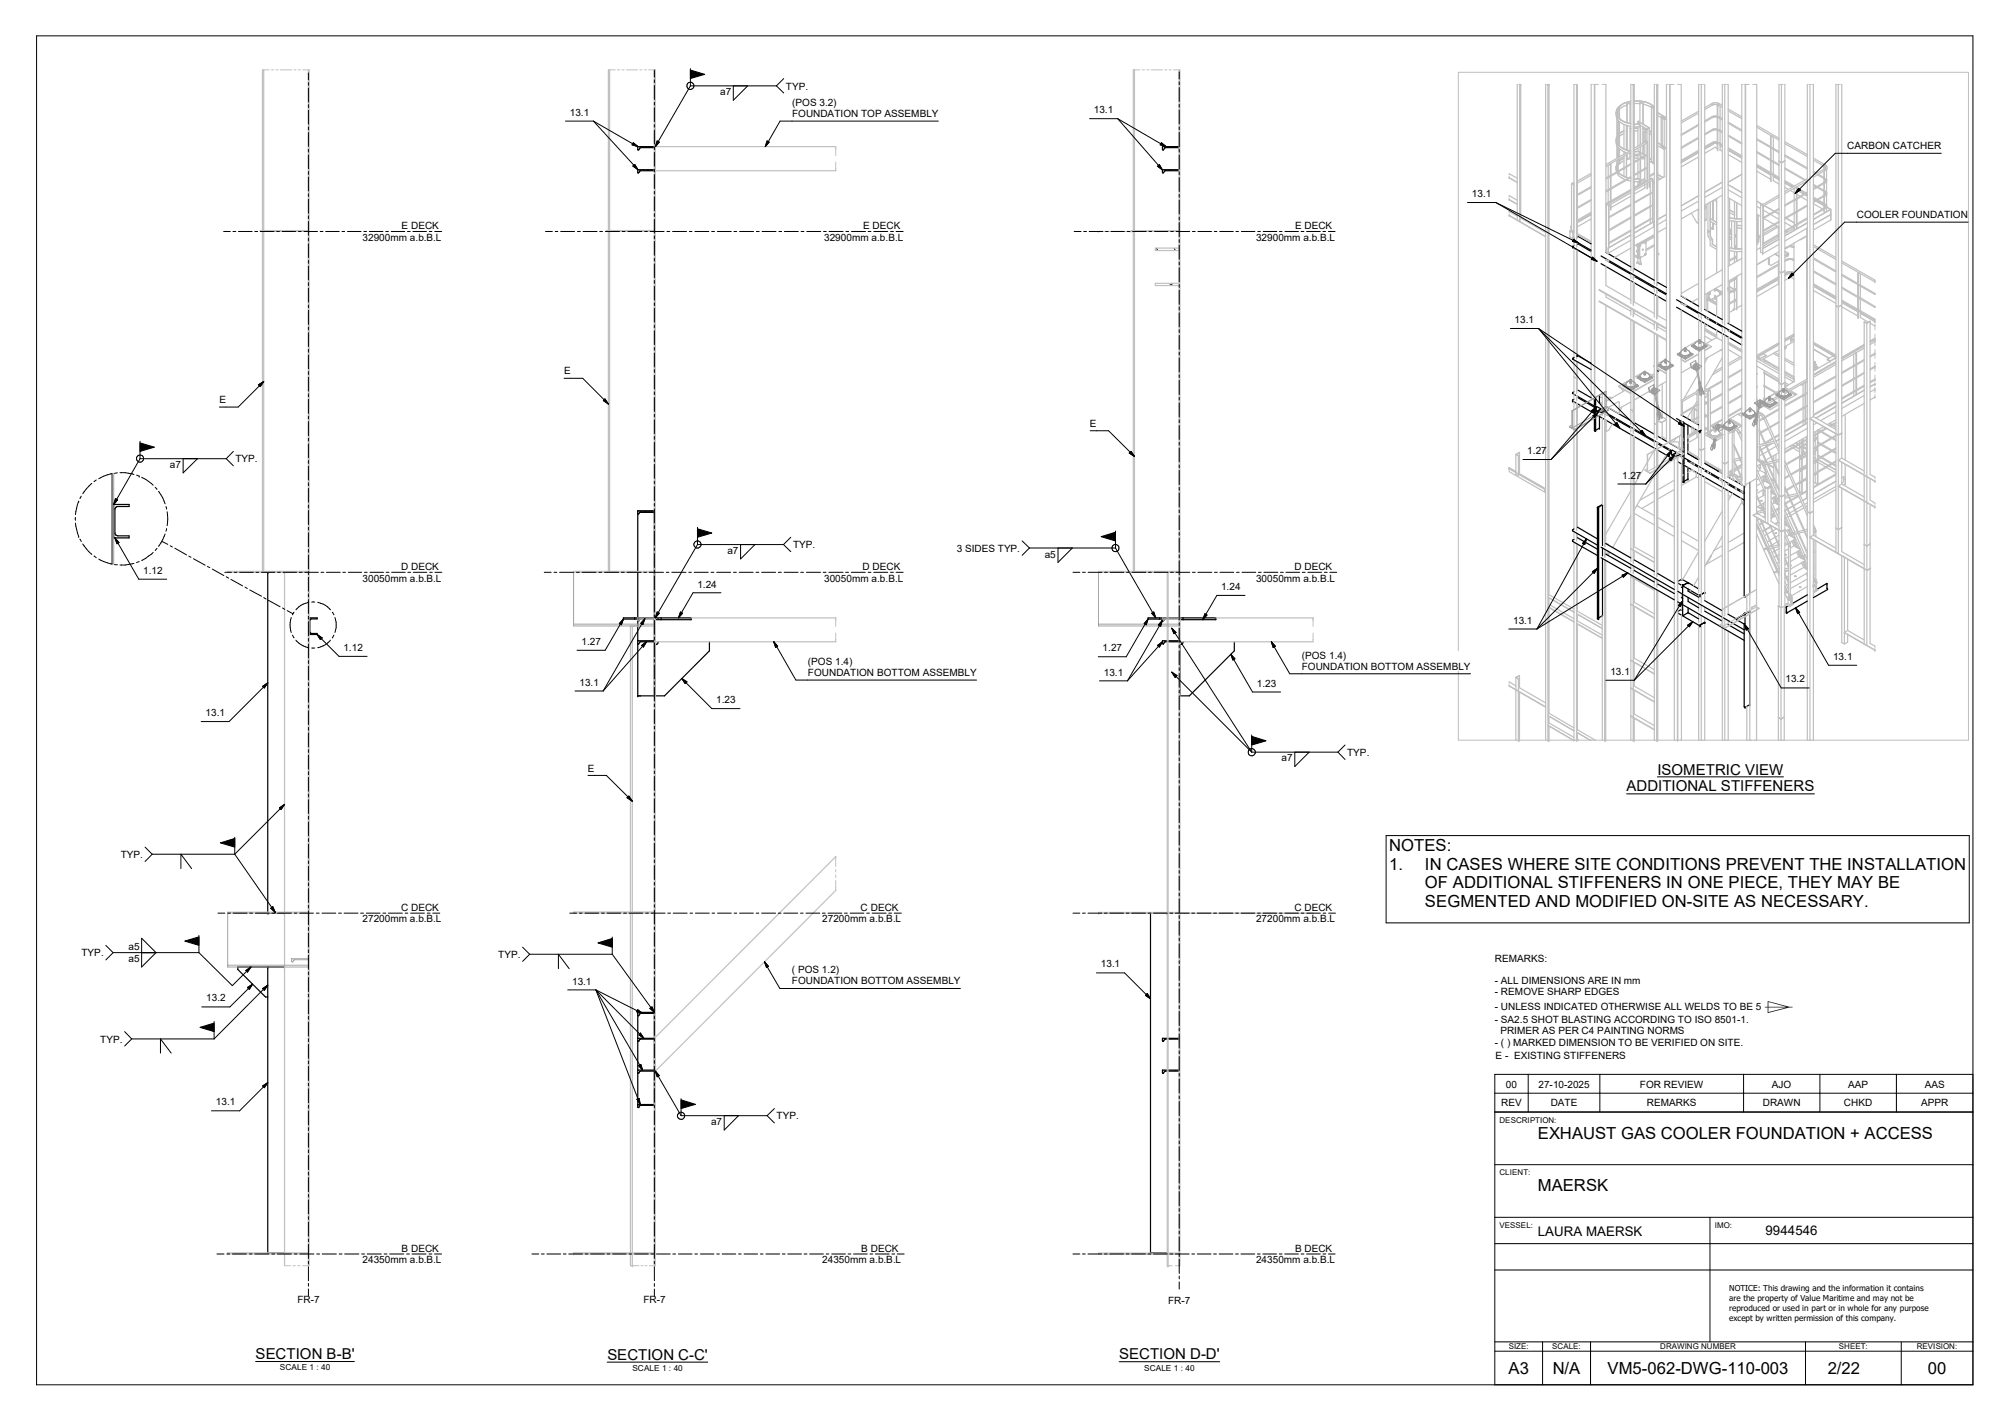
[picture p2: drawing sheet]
<svg xmlns="http://www.w3.org/2000/svg" width="420mm" height="297mm" viewBox="0 0 420 297" stroke-linecap="round" stroke-linejoin="round" font-family="sans-serif">
<defs><g id="words">
<g font-size="3.5">
<text x="290.5" y="177.9">NOTES:</text>
<text x="290.5" y="181.8">1.</text>
<text x="298" y="185.7">OF ADDITIONAL STIFFENERS IN ONE PIECE, THEY MAY BE</text>
<text x="298" y="181.8">IN CASES WHERE SITE CONDITIONS PREVENT THE INSTALLATION</text>
<text x="298" y="189.7">SEGMENTED AND MODIFIED ON-SITE AS NECESSARY.</text>
<text x="321.6" y="238">EXHAUST GAS COOLER FOUNDATION + ACCESS</text>
<text x="321.6" y="249">MAERSK</text>
<text x="315.5" y="287.2">A3</text>
<text x="324.7" y="287.2">N/A</text>
<text x="336.2" y="287.2">VM5-062-DWG-110-003</text>
<text x="382.3" y="287.2">2/22</text>
<text x="403.2" y="287.2">00</text>
</g>
<g font-size="3.1">
<text x="346.7" y="161.9">ISOMETRIC VIEW</text>
<text x="340.2" y="165.4">ADDITIONAL STIFFENERS</text>
<text x="53.5" y="284.1">SECTION B-B'</text>
<text x="127" y="284.2">SECTION C-C'</text>
<text x="234" y="284.1">SECTION D-D'</text>
</g>
<g font-size="2.8">
<text x="321.6" y="258.3">LAURA MAERSK</text>
<text x="369.3" y="258.2">9944546</text>
</g>
<g font-size="2.1">
<text x="150.6" y="19.9">a7</text>
<text x="164.4" y="18.7">TYP.</text>
<text x="165.7" y="22.1">(POS 3.2)</text>
<text x="228.8" y="23.7">13.1</text>
<text x="119.2" y="24.2">13.1</text>
<text x="165.7" y="24.5">FOUNDATION TOP ASSEMBLY</text>
<text x="386.3" y="31.2">CARBON CATCHER</text>
<text x="307.8" y="41.2">13.1</text>
<text x="84" y="48">E DECK</text>
<text x="180.5" y="48">E DECK</text>
<text x="270.8" y="48">E DECK</text>
<text x="388.3" y="45.6">COOLER FOUNDATION</text>
<text x="75.8" y="50.3">32900mm a.b.B.L</text>
<text x="172.4" y="50.3">32900mm a.b.B.L</text>
<text x="262.7" y="50.3">32900mm a.b.B.L</text>
<text x="316.8" y="67.5">13.1</text>
<text x="118" y="78.3">E</text>
<text x="45.9" y="84.3">E</text>
<text x="228" y="89.2">E</text>
<text x="319.4" y="95">1.27</text>
<text x="35.5" y="97.8">a7</text>
<text x="49.3" y="96.6">TYP.</text>
<text x="339.2" y="100.1">1.27</text>
<text x="30" y="120">1.12</text>
<text x="83.9" y="119.2">D DECK</text>
<text x="152.1" y="115.8">a7</text>
<text x="165.9" y="114.6">TYP.</text>
<text x="180.4" y="119.2">D DECK</text>
<text x="200.1" y="115.4">3 SIDES TYP.</text>
<text x="218.5" y="116.5">a5</text>
<text x="270.7" y="119.2">D DECK</text>
<text x="75.8" y="121.6">30050mm a.b.B.L</text>
<text x="145.9" y="122.8">1.24</text>
<text x="172.4" y="121.6">30050mm a.b.B.L</text>
<text x="255.4" y="123.4">1.24</text>
<text x="262.7" y="121.6">30050mm a.b.B.L</text>
<text x="316.4" y="130.3">13.1</text>
<text x="71.8" y="136.1">1.12</text>
<text x="121.6" y="134.9">1.27</text>
<text x="230.6" y="136.2">1.27</text>
<text x="272.2" y="137.7">(POS 1.4)</text>
<text x="383.4" y="138">13.1</text>
<text x="121.2" y="143.3">13.1</text>
<text x="169" y="139">(POS 1.4)</text>
<text x="169" y="141.4">FOUNDATION BOTTOM ASSEMBLY</text>
<text x="230.8" y="141.2">13.1</text>
<text x="262.8" y="143.5">1.23</text>
<text x="272.2" y="140.1">FOUNDATION BOTTOM ASSEMBLY</text>
<text x="336.8" y="141.1">13.1</text>
<text x="373.4" y="142.7">13.2</text>
<text x="43" y="149.7">13.1</text>
<text x="149.8" y="147">1.23</text>
<text x="123" y="161.3">E</text>
<text x="268" y="159.2">a7</text>
<text x="281.8" y="158">TYP.</text>
<text x="25.3" y="179.3">TYP.</text>
<text x="83.9" y="190.4">C DECK</text>
<text x="180" y="190.4">C DECK</text>
<text x="270.7" y="190.4">C DECK</text>
<text x="75.8" y="192.8">27200mm a.b.B.L</text>
<text x="171.9" y="192.8">27200mm a.b.B.L</text>
<text x="262.7" y="192.8">27200mm a.b.B.L</text>
<text x="17" y="199.9">TYP.</text>
<text x="26.9" y="198.7">a5</text>
<text x="26.9" y="201.1">a5</text>
<text x="104.2" y="200.2">TYP.</text>
<text x="165.6" y="203.5">( POS 1.2)</text>
<text x="230.2" y="202.2">13.1</text>
<text x="312.6" y="201">REMARKS:</text>
<text x="43.1" y="209.3">13.2</text>
<text x="119.7" y="205.8">13.1</text>
<text x="165.6" y="205.8">FOUNDATION BOTTOM ASSEMBLY</text>
<text x="312.6" y="205.7">- ALL DIMENSIONS ARE IN mm</text>
<text x="312.6" y="208.1">- REMOVE SHARP EDGES</text>
<text x="312.6" y="211.1">- UNLESS INDICATED OTHERWISE ALL WELDS TO BE 5</text>
<text x="312.6" y="213.9">- SA2.5 SHOT BLASTING ACCORDING TO ISO 8501-1.</text>
<text x="20.9" y="217.9">TYP.</text>
<text x="312.6" y="218.6">- ( ) MARKED DIMENSION TO BE VERIFIED ON SITE.</text>
<text x="312.8" y="221.3">E - EXISTING STIFFENERS</text>
<text x="313.8" y="216.2">PRIMER AS PER C4 PAINTING NORMS</text>
<text x="314.9" y="227.3">00</text>
<text x="321.8" y="227.3">27-10-2025</text>
<text x="343" y="227.3">FOR REVIEW</text>
<text x="370.6" y="227.3">AJO</text>
<text x="386.5" y="227.3">AAP</text>
<text x="402.5" y="227.3">AAS</text>
<text x="45.2" y="231.1">13.1</text>
<text x="162.4" y="234">TYP.</text>
<text x="314" y="231.3">REV</text>
<text x="324.3" y="231.3">DATE</text>
<text x="344.4" y="231.3">REMARKS</text>
<text x="368.7" y="231.3">DRAWN</text>
<text x="385.6" y="231.3">CHKD</text>
<text x="401.8" y="231.3">APPR</text>
<text x="148.7" y="235.2">a7</text>
<text x="84" y="261.7">B DECK</text>
<text x="180.1" y="261.7">B DECK</text>
<text x="270.8" y="261.7">B DECK</text>
<text x="75.8" y="264">24350mm a.b.B.L</text>
<text x="171.9" y="264">24350mm a.b.B.L</text>
<text x="262.7" y="264">24350mm a.b.B.L</text>
<text x="62.2" y="272.4">FR-7</text>
<text x="134.6" y="272.4">FR-7</text>
<text x="244.3" y="272.7">FR-7</text>
</g>
<g font-size="1.7">
<text x="313.6" y="234.7">DESCRIPTION:</text>
<text x="313.6" y="245.7">CLIENT:</text>
<text x="313.6" y="256.7">VESSEL:</text>
<text x="358.6" y="256.7">IMO:</text>
<text x="361.6" y="269.9">NOTICE: This drawing and the information it contains</text>
<text x="361.6" y="271.9">are the property of Value Maritime and may not be</text>
<text x="361.6" y="274">reproduced or used in part or in whole for any purpose</text>
<text x="361.6" y="276.1">except by written permission of this company.</text>
<text x="58.5" y="286.4">SCALE 1 : 40</text>
<text x="132.3" y="286.6">SCALE 1 : 40</text>
<text x="239.3" y="286.5">SCALE 1 : 40</text>
<text x="315.5" y="282.1">SIZE:</text>
<text x="324.6" y="282.1">SCALE:</text>
<text x="347.2" y="282.1">DRAWING NUMBER</text>
<text x="384.6" y="282.1">SHEET:</text>
<text x="400.9" y="282.1">REVISION:</text>
</g>
<text font-size="1.6" x="369" y="211.1">⌲</text>
</g></defs>
<g fill="none" stroke="#000" stroke-width=".21">
<path d="M7.7 7.5h404.9v282h-404.9zM64.5 15.2v1.5M64.5 17.3v.5M64.5 18.4v2.9M136.9 14.6v1.5M136.9 16.7v.6M136.9 17.9v2.9M144.4 14.6l3 .9-3 .9zM144.4 17.9l-7.3 12.7M144.4 14.4v3.5M144.4 17.9h18M153.4 17.9v3.1l3-3.1"/>
<path d="M162.4 17.9l1.5 1.5M163.9 16.4l-1.5 1.5M246.6 15v1.5M246.6 17.1v.6M246.6 18.3v2.9M64.5 21.9v.6M64.5 23.1v2.9M64.5 26.5v.6M64.5 27.7v2.9M64.5 31.2v.6M64.5 32.4v2.9M64.5 35.9v.5"/>
<path d="M64.5 37v2.9M118.3 25.3h5.8M124.1 25.3l9.3 5.3M124.1 25.3l9.3 10.2M132.4 34.7l.3-.3 .7 1.1zM132.4 29.8l1 .8-1.2-.3zM134.5 30.6l.4 .3M135.7 35.5l-.4 .2M136.9 21.4v.6M136.9 22.5v2.9M136.9 26v.6M136.9 27.2v2.9"/>
<path d="M136.9 30.7v.6M136.9 31.8v3M136.9 35.3v.6M136.9 36.5v2.9M137.4 29.5l.5 .2-.8 .9zM160.4 29.5l.5 .2-.8 .9zM196.2 25.3h-33.1l-3 5.3M227.9 24.8h5.9M233.8 24.8l10.1 5.8M233.8 24.8l9.3 10.7M242.1 34.8l.4-.4 .6 1.1zM242.9 29.8l1 .8-1.3-.3z"/>
<path d="M244.5 35.5l.3 .2M245.4 30.6l-.1 .3M246.6 21.8v.6M246.6 23v2.9M246.6 26.5v.6M246.6 27.7v2.9M246.6 31.2v.6M246.6 32.4v2.9M246.6 35.9v.6M246.6 37.1v2.9M376.2 39.4l.3 .3-1.1 .7zM406 32h-22.2l-8.4 8.4"/>
<path d="M46.8 48.4h1.4M48.7 48.4h.6M49.9 48.4h2.8M53.3 48.4h.6M54.4 48.4h2.9M57.9 48.4h.6M59 48.4h2.8M62.4 48.4h.6M63.6 48.4h2.8M64.5 40.5v.6M64.5 41.7v2.9M64.5 45.1v.6"/>
<path d="M64.5 46.3v2.9M64.5 49.8v.6M64.5 51v2.8M64.5 54.4v.6M64.5 55.6v2.9M64.5 59.1v.6M67 48.4h.6M68.1 48.4h2.8M71.5 48.4h.6M72.7 48.4h2.8M76.1 48.4h.6M77.2 48.4h2.9"/>
<path d="M80.7 48.4h.5M81.8 48.4h2.9M85.2 48.4h.6M86.3 48.4h2.9M89.8 48.4h.5M90.9 48.4h1.5M114.1 48.4h1.4M116.1 48.4h.6M117.3 48.4h2.9M120.8 48.4h.6M122 48.4h2.9M125.4 48.4h.6"/>
<path d="M126.6 48.4h3M130.1 48.4h.6M131.3 48.4h2.9M134.8 48.4h.6M136 48.4h2.9M136.9 40v.6M136.9 41.1v3M136.9 44.7v.6M136.9 45.8v2.9M136.9 49.3v.6M136.9 50.5v2.9M136.9 54v.6"/>
<path d="M136.9 55.2v2.8M136.9 58.6v.6M136.9 59.8v2.9M139.5 48.4h.6M140.7 48.4h2.9M144.2 48.4h.5M145.3 48.4h2.9M148.8 48.4h.6M150 48.4h2.9M153.5 48.4h.6M154.7 48.4h2.9M158.2 48.4h.6"/>
<path d="M159.4 48.4h2.9M162.9 48.4h.6M164 48.4h3M167.5 48.4h.6M168.7 48.4h3M172.2 48.4h.6M173.4 48.4h2.9M176.9 48.4h.6M178.1 48.4h2.9M181.6 48.4h.5M182.7 48.4h3M186.3 48.4h.5"/>
<path d="M187.4 48.4h1.5M224.7 48.4h1.4M226.6 48.4h.6M227.8 48.4h2.8M231.2 48.4h.6M232.4 48.4h2.8M235.7 48.4h.6M236.9 48.4h2.8M240.3 48.4h.6M241.5 48.4h2.8M241.8 51.9l.3 .5M244.8 48.4h.6"/>
<path d="M245.4 59.2l-.9 .5M245.5 51.9l.3 .5M246 48.4h2.8M246.6 40.6v.6M246.6 41.8v2.9M246.6 45.4v.6M246.6 46.5v3M246.6 50.1v.6M246.6 51.2v3M246.6 54.8v.6M246.6 56v2.9M246.6 59.5v.6"/>
<path d="M249.4 48.4h.6M250.5 48.4h2.9M253.9 48.4h.6M255.1 48.4h2.8M258.5 48.4h.5M259.6 48.4h2.9M263 48.4h.6M264.2 48.4h2.8M267.6 48.4h.5M268.7 48.4h2.9M272.1 48.4h.6M273.3 48.4h2.8"/>
<path d="M276.7 48.4h.5M277.8 48.4h1.4M306.9 42.3h5.9M312.8 42.3l17.3 8.5M312.8 42.3l21.2 12.3M329.1 50l1 .8-1.2-.3zM333.1 53.8l.9 .8-1.2-.4zM374.8 57.1l.3 .3-1.1 .8zM411.6 46.4h-25.8l-11.8 11.8M55.1 79.8l-5.3 5.3h-3.9M64.5 60.2v3M64.5 63.8v.5"/>
<path d="M64.5 64.9v2.9M64.5 68.4v.6M64.5 69.6v2.8M64.5 73v.6M64.5 74.2v2.9M64.5 77.7v.6M64.5 78.9v2.8M118 79.1h3.9l5.3 5.4M136.9 63.3v.6M136.9 64.4v3M136.9 67.9v.6M136.9 69.1v3"/>
<path d="M136.9 72.6v.6M136.9 73.8v2.9M136.9 77.3v.6M136.9 78.4v2.9M246.6 60.7v2.9M246.6 64.2v.6M246.6 65.4v2.9M246.6 68.9v.6M246.6 70.1v2.9M246.6 73.6v.6M246.6 74.8v3M246.6 78.4v.5"/>
<path d="M246.6 79.5v3M315.9 68.7h5.9M321.8 68.7l22.3 22.4M321.8 68.7l16.9 20.8M321.8 68.7l30.4 20.4M54 80.4l1.1-.6-.7 1zM64.5 82.3v.6M64.5 83.5v2.9M64.5 87v.5M64.5 88.1v3M64.5 91.6v.6M64.5 92.8v2.9"/>
<path d="M64.5 96.3v.6M64.5 97.5v2.8M126.5 83.4l.7 1.1-1-.8zM136.9 81.9v.6M136.9 83.1v2.9M136.9 86.6v.6M136.9 87.8v2.9M136.9 91.2v.6M136.9 92.4v2.9M136.9 95.9v.6M136.9 97.1v2.9M228 90h3.8l5.5 5.4"/>
<path d="M236.2 94.7l.3-.3 .8 1zM246.6 83.1v.5M246.6 84.2v3M246.6 87.8v.5M246.6 88.9v3M246.6 92.5v.5M246.6 93.6v3M246.6 97.2v.6M246.6 98.3v3M318.5 96.1h5.9M332.8 85.9l1-.8-.6 1.1zM333.2 86.9l1-.7-.7 1z"/>
<path d="M333.8 85.1l-9.4 11M334.2 86.2l-9.8 9.9M337.7 88.7l.4-.4 .6 1.2zM343.4 90l.7 1.1-1-.8zM348.6 95l1-.8-.6 1.1zM349.1 95.9l1.1-.7-.7 1.1zM349.6 94.2l-5.4 7M350.2 95.2l-6 6M351.3 88.2l.9 .9-1.1-.5zM47 119.6h1.4M49 119.6h.6M50.1 119.6h2.9"/>
<path d="M53.5 119.6h.6M54.7 119.6h2.8M58.1 119.6h.5M59.2 119.6h2.8M62.6 119.6h.6M63.7 119.6h2.9M64.5 100.9v.6M64.5 102.1v2.9M64.5 105.6v.6M64.5 106.7v2.9M64.5 110.2v.6M64.5 111.4v2.9"/>
<path d="M64.5 114.9v.5M64.5 116v2.9M64.5 119.5v.6M67.1 119.6h.6M68.3 119.6h2.9M71.7 119.6h.6M72.8 119.6h2.8M76.2 119.6h.6M77.4 119.6h2.8M80.8 119.6h.6M81.9 119.6h2.8M85.3 119.6h.6"/>
<path d="M86.4 119.6h2.9M89.9 119.6h.5M91 119.6h1.4M113.8 119.6h1.5M115.9 119.6h.5M117 119.6h3M120.6 119.6h.5M121.7 119.6h3M125.3 119.6h.5M126.4 119.6h3M130 119.6h.5M131.1 119.6h3"/>
<path d="M134.7 119.6h.5M135.1 106.8l-.1 .2M135.8 119.6h3M136.9 100.6v.5M136.9 101.7v2.9M136.9 105.2v.6M136.9 106.4v2.9M136.9 109.9v.6M136.9 111v3M136.9 114.6v.5M136.9 115.7v2.9M136.9 119.2v.6"/>
<path d="M139.3 119.6h.6M140.5 119.6h3M142.5 119.7l-5.4 9.5M144 119.6h.6M145.2 119.6h2.9M145.9 110.5l3 .9-3 .9zM145.9 113.8l-3.3 5.7M145.9 110.2v3.6M145.9 113.8h18M148.7 119.6h.6M149.9 119.6h2.9M153.4 119.6h.6"/>
<path d="M154.6 119.6h2.9M154.9 113.8v3l3-3M158.1 119.6h.6M159.3 119.6h2.9M162.8 119.6h.6M163.9 113.8l1.5 1.5M164 119.6h2.9M165.4 112.3l-1.5 1.5M167.5 119.6h.6M168.6 119.6h3M172.2 119.6h.6M173.3 119.6h3"/>
<path d="M176.9 119.6h.5M178 119.6h3M181.6 119.6h.5M182.7 119.6h3M186.3 119.6h.5M187.4 119.6h1.5M213.8 113.1l1.5 1.5M215.3 114.6h18M215.3 114.6l-1.5 1.5M221.3 114.6v3l3-3M224.4 119.6h1.4M226.4 119.6h.6"/>
<path d="M227.6 119.6h2.9M230.3 112.2l3-.9v1.8zM231 119.6h.6M232.2 119.6h2.8M233.3 114.6l2.8 4.9M233.3 111v3.6M235.6 119.6h.6M236.3 119.7l5.4 9.5M236.8 119.6h2.8M240.2 119.6h.6M241.4 119.6h2.9M244.8 119.6h.6"/>
<path d="M245.9 119.6h2.9M246.6 101.9v.6M246.6 103v3M246.6 106.6v.6M246.6 107.8v2.9M246.6 111.3v.6M246.6 112.5v2.9M246.6 116v.6M246.6 117.2v2.9M249.4 119.6h.6M250.5 119.6h2.9M254 119.6h.6"/>
<path d="M255.1 119.6h2.9M258.6 119.6h.6M259.7 119.6h2.9M263.2 119.6h.6M264.3 119.6h2.9M267.8 119.6h.6M268.9 119.6h2.9M272.4 119.6h.6M273.5 119.6h2.9M277 119.6h.6M278.1 119.6h1.5M331.8 112.6l-.4 1.2-.4-.2z"/>
<path d="M331.8 112.6l-10.4 18.9M333 119.5l1.1-.7-.7 1zM334.1 118.8l-12.7 12.7M338.4 101.2h5.8M340.4 119.8l-19 11.7M60.9 129.1l-.2 1.5 .2 1.6M61.2 132.8l.3 .5M61.5 128l-.3 .5M61.9 133.8l1 .9 1.6 .7M64.5 120.7v2.9M64.5 124.2v.6M64.5 125.3v2.9"/>
<path d="M64.5 128.8v.6M64.5 130v2.9M64.5 133.5v.5M64.5 134.6v2.9M64.5 138.1v.6M64.5 139.3v2.9M64.5 125.9a4.6 4.6 0 0 0-2.6 1.6M65.2 125.9h.6M65.2 135.5h.6M66.3 132.6l1.1 .7-.4 .4zM66.3 132.6l4.6 4.6h5.9M66.5 125.9a4.6 4.6 0 0 1 2.6 1.6"/>
<path d="M69.1 133.8l-1 .9-1.6 .7M69.5 128l.3 .5M69.8 132.8l-.3 .5M70.1 129.1a4.4 4.4 0 0 1 0 3.1M134.1 133.9l-.1 .3M134.2 134.9l1-.7-.6 1.1zM134.9 129.3l-.5 1.3-.4-.3zM134.9 129.3l-8.8 15.1M135.2 134.2l-9.1 10.2M135.8 129.2l.1 .1M136.9 120.4v2.9M136.9 123.9v.6"/>
<path d="M136.9 125v2.9M136.9 128.5v.6M136.9 129.7v2.9M136.9 133.2v.6M136.9 134.4v2.9M136.9 137.8v.6M136.9 139v2.9M137.4 127.9l.5 .3-.8 1zM137.6 129.2l.1 .3M142.3 127.9l.4 .3-.8 1zM150.8 123.9h-5.9l-3 5.3M161.8 134.2l.8 .9-.4 .2z"/>
<path d="M161.8 134.2l4.6 8h37.8M240.9 128.2l.4-.3 .4 1.3zM242.1 134.9l1-.7-.6 1.1zM243.1 129.7l-.4 1.2-.4-.3zM243.1 134.4l.3 .1M243.1 129.7l-7.3 12.6M243.1 134.2l-7.3 8.1M244.7 129.2l-.2 .1M245.1 131.3l.8 .9-.4 .3zM245.1 131.3l1.4 2.3M246.6 120.7v.6M246.6 121.9v2.9"/>
<path d="M246.6 125.4v.6M246.6 126.6v3M246.6 130.2v.5M246.6 131.3v3M246.6 134.9v.5M246.6 136.1v2.9M246.6 139.6v.6M246.7 133.9l15.1 23.3M252 128.3l.4 .3-.9 .9zM257.4 136.8l.9 .9-.5 .3zM257.4 136.8l4.5 7.9h5.9M260.4 124.5h-5.9l-3 5"/>
<path d="M265.9 134.2l.8 .9-.4 .2zM265.9 134.2l3.8 6.6h37.8M315.5 131.5h5.9M339.2 120.2l1.2-.4-.9 .8zM364.8 130.5l.9 .9-.5 .3zM364.8 130.5l7.7 13.3h5.9M375.5 127.1l.9 .9-.4 .3zM375.5 127.1l6.9 12h5.9M54.9 143.5l1.1-.8-.7 1.1zM56 142.7l-8.1 8.1h-5.8M64.5 142.7v.6M64.5 143.9v2.9"/>
<path d="M64.5 147.4v.6M64.5 148.6v2.9M64.5 152.1v.6M64.5 153.2v2.9M64.5 156.7v.6M64.5 157.9v2.9M120.3 144.4h5.8M136.9 142.5v.6M136.9 143.7v2.9M136.9 147.2v.5M136.9 148.3v3M136.9 151.8v.6"/>
<path d="M136.9 153v2.9M136.9 156.5v.6M136.9 157.6v3M142.6 141.8l1.1 .7-.4 .4zM142.6 141.8l6.3 6.3h5.9M229.9 142.3h5.9M245.1 140.5l1.1 .7-.4 .4zM245.1 140.5l1.4 1.5M246.6 140.8v2.9M246.6 144.3v.6M246.6 145.5v2.9M246.6 149v.6"/>
<path d="M246.6 150.2v2.9M246.6 153.7v.6M246.6 154.9v2.9M246.6 158.4v.6M246.6 159.6v3M246.7 142.2l15.1 15M261.8 153.9l3 1-3 .8zM261.8 153.6v3.6M261.8 157.2h18M270.8 157.2v3l3-3M279.8 157.2l1.5 1.5M281.3 155.7l-1.5 1.5"/>
<path d="M30.3 177.1l1.5 1.5M31.8 178.6l-1.5 1.5M31.8 178.6h17.3M46.1 176.2l3-.9v1.8zM49.1 178.6l8.5 12.1M49.1 175v3.6M58.5 168.9l1-.8-.7 1.1zM59.5 168.1l-10.4 10.5M64.5 161.3v.6M64.5 162.5v2.9M64.5 166v.6M64.5 167.2v2.9"/>
<path d="M64.5 170.6v.6M64.5 171.8v2.9M64.5 175.3v.6M64.5 176.4v3M64.5 180v.5M123 162.1h3.8l5.4 5.4M131.1 166.8l.4-.4 .7 1.1zM136.9 161.2v.5M136.9 162.3v2.9M136.9 165.8v.6M136.9 167v2.9M136.9 170.5v.5"/>
<path d="M136.9 171.6v2.9M136.9 175.1v.6M136.9 176.3v2.9M136.9 179.7v.6M246.6 163.1v.6M246.6 164.3v3M246.6 167.9v.5M246.6 169v3M246.6 172.6v.5M246.6 173.7v3M246.6 177.2v.6M246.6 178.4v3"/>
<path d="M340.2 165.9h39.3M346.6 162.4h26.4M22.1 197.6l1.6 1.5M23.7 199.1h17.9M23.7 199.1l-1.6 1.6M29.6 196.1l3 3-3 3zM37.8 181.6v-3l2.3 3M38.6 196.7l3-.9v1.8zM41.6 199.1l7 6.9 3.9-3.9M41.6 195.5v3.6M45.6 190.9h1.4M47.6 190.9h.6"/>
<path d="M48.8 190.9h2.9M52.2 190.9h.6M53.4 190.9h2.9M56.6 189.9l.5-.4 .5 1.2zM56.9 190.9h.6M58.1 190.9h2.8M61.5 190.9h.6M62.7 190.9h2.9M64.5 181.1v2.9M64.5 184.6v.6M64.5 185.8v2.8M64.5 189.2v.6"/>
<path d="M64.5 190.4v2.9M64.5 193.9v.6M64.5 195.1v2.9M64.5 198.5v.6M64.5 199.7v2.9M66.2 190.9h.5M67.3 190.9h2.9M70.8 190.9h.6M72 190.9h2.9M75.4 190.9h.6M76.6 190.9h2.9M80.1 190.9h.6"/>
<path d="M81.2 190.9h2.9M84.7 190.9h.6M85.9 190.9h2.9M89.4 190.9h.5M90.5 190.9h1.5M119.2 190.9h1.4M121.2 190.9h.5M122.3 190.9h2.9M125.8 190.9h.6M126.9 190.9h2.9M130.4 190.9h.6M131.6 190.9h2.8"/>
<path d="M135 190.9h.6M136.2 190.9h2.9M136.9 180.9v3M136.9 184.4v.6M136.9 185.6v2.9M136.9 189.1v.6M136.9 190.2v3M136.9 193.8v.6M136.9 194.9v2.9M136.9 198.4v.6M136.9 199.6v2.9M139.6 190.9h.6"/>
<path d="M140.8 190.9h2.9M144.3 190.9h.6M145.4 190.9h2.9M148.9 190.9h.6M150.1 190.9h2.8M153.5 190.9h.6M154.7 190.9h2.9M158.1 190.9h.6M159.3 190.9h2.9M162.8 190.9h.6M163.9 190.9h2.9M167.4 190.9h.6"/>
<path d="M168.6 190.9h2.8M172 190.9h.6M173.2 190.9h2.9M176.6 190.9h.6M177.8 190.9h2.9M181.3 190.9h.5M182.4 190.9h2.9M185.9 190.9h.6M187 190.9h1.5M224.4 190.9h1.4M226.4 190.9h.6M227.5 190.9h2.9"/>
<path d="M231 190.9h.6M232.1 190.9h2.9M235.5 190.9h.6M236.7 190.9h2.9M240.1 190.9h.6M241.2 190.9h2.9M244.7 190.9h.6M245.8 190.9h2.9M246.6 182v.5M246.6 183.1v3M246.6 186.7v.6M246.6 187.9v2.9"/>
<path d="M246.6 191.4v.6M246.6 192.6v2.9M246.6 196.1v.6M246.6 197.3v2.9M249.2 190.9h.6M250.4 190.9h2.9M253.8 190.9h.6M255 190.9h2.8M258.4 190.9h.6M259.6 190.9h2.8M263 190.9h.6M264.1 190.9h2.9"/>
<path d="M267.6 190.9h.5M268.7 190.9h2.9M272.1 190.9h.6M273.3 190.9h2.8M276.7 190.9h.6M277.9 190.9h1.4M26.1 215.6l1.4 1.6M27.5 217.2l-1.4 1.5M27.5 217.2h17.3M41.8 214.8l3-.9v1.7zM44.8 213.5v3.7M51.4 202.9l1.1-.8-.7 1.1z"/>
<path d="M51.8 206.4l1-.7-.7 1.1zM52.8 205.7l-4.7 4.8h-5.9M54.9 206.6l1.1-.6-.7 1zM56 206l-11.2 11.2M64.5 203.2v.6M64.5 204.3v3M64.5 207.8v.6M64.5 209v2.9M64.5 212.5v.6M64.5 213.7v2.9M64.5 217.1v.6M64.5 218.3v2.9"/>
<path d="M118.7 206.9h5.9M124.6 206.9l9.8 4.9M124.6 206.9l10.1 10.1M124.6 206.9l9.3 24M124.6 206.9l9.8 16.8M133.4 211.1l1 .7-1.2-.3zM133.9 215.9l.8 1.1-1.1-.7zM135.9 211.6l.2 .2M136.7 217l.2 .1M136.9 203.1v.5M136.9 204.2v2.9M136.9 207.7v.6"/>
<path d="M136.9 208.9v2.9M136.9 212.4v.6M136.9 213.5v3M136.9 217v.6M136.9 218.2v2.9M159.9 201l.8 1-.4 .2zM159.9 201l3.2 5.6h37.8M229.3 203.4h5.9l5.4 5.4M239.6 208.1l.3-.4 .7 1.1zM239.9 207.7l.7 1.1-1-.7zM245.1 217l-.3 .2M246.6 200.8v.6"/>
<path d="M246.6 202v2.9M246.6 205.5v.6M246.6 206.7v2.9M246.6 210.2v.6M246.6 211.4v3M246.6 214.9v.6M246.6 216.1v3M246.6 219.7v.6M33.6 220.1v-2.9l2.2 2.9M54.9 227l1.1-.7-.7 1.1zM56 226.3l-5.9 5.9h-5.9M64.5 221.8v.6"/>
<path d="M64.5 222.9v2.9M64.5 226.4v.6M64.5 227.6v2.9M64.5 231.1v.5M64.5 232.2v3M64.5 235.7v.6M64.5 236.9v2.9M133.2 229.8l.5-.2 .2 1.3zM133.6 222.8l.4-.3 .4 1.2zM134.2 230.9l-.2 .2M136.9 223.7l-.2 .2M136.9 221.7v.6"/>
<path d="M136.9 222.9v2.9M136.9 226.4v.5M136.9 227.5v2.9M136.9 231v.6M136.9 232.2v2.9M136.9 235.7v.6M136.9 236.9v2.9M137.1 223.9l.8 .9-.5 .3zM137.1 223.9l5.3 9.3M142.4 229.9l3 .9-3 .9zM142.4 229.7v3.5M142.4 233.2h18"/>
<path d="M151.5 233.2v3l3-3M160.4 233.2l1.6 1.5M162 231.7l-1.6 1.5M245.7 223.7l.1 .2M246.6 220.9v2.9M246.6 224.4v.6M246.6 225.6v2.9M246.6 229.1v.6M246.6 230.3v2.9M246.6 233.8v.6M246.6 234.9v3M246.6 238.5v.6"/>
<path d="M246.6 239.7v2.9M312.6 232.5h100M312.6 228.5h100M319.6 224.6v7.9M334.6 224.6v7.9M364.6 224.6v7.9M380.6 224.6v7.9M396.6 224.6v7.9M412.6 224.6h-100v64.9M64.5 240.4v.6M64.5 241.6v2.9M64.5 245v.6"/>
<path d="M64.5 246.2v2.9M64.5 249.7v.5M64.5 250.8v2.9M64.5 254.3v.6M64.5 255.5v2.9M64.5 259v.5M136.9 240.3v.6M136.9 241.5v2.9M136.9 245v.6M136.9 246.2v2.9M136.9 249.7v.5M136.9 250.8v2.9"/>
<path d="M136.9 254.3v.6M136.9 255.5v2.9M136.9 259v.6M246.6 243.2v.6M246.6 244.4v2.9M246.6 247.9v.6M246.6 249.1v3M246.6 252.6v.6M246.6 253.8v3M246.6 257.3v.6M246.6 258.5v3M312.6 260h100"/>
<path d="M312.6 254.5h100M312.6 243.5h100M357.6 254.5v26M45.4 262.1h1.5M47.4 262.1h.6M48.6 262.1h3M52.1 262.1h.6M53.3 262.1h2.9M56.8 262.1h.6M58 262.1h2.9M61.5 262.1h.6M62.7 262.1h2.9"/>
<path d="M64.5 260.1v3M64.5 263.7v.5M64.5 264.8v2.9M64.5 268.3v.6M64.5 269.5v1.4M66.2 262.1h.6M67.4 262.1h2.9M70.9 262.1h.6M72.1 262.1h2.9M75.6 262.1h.6M76.8 262.1h2.9M80.3 262.1h.6"/>
<path d="M81.5 262.1h2.9M85 262.1h.6M86.2 262.1h2.9M89.7 262.1h.6M90.9 262.1h1.5M111.2 262.1h1.5M113.2 262.1h.6M114.4 262.1h2.9M117.8 262.1h.6M118.9 262.1h2.9M122.4 262.1h.6M123.5 262.1h2.9"/>
<path d="M126.9 262.1h.6M128.1 262.1h2.9M131.6 262.1h.5M132.7 262.1h2.9M136.1 262.1h.6M136.9 260.1v3M136.9 263.7v.5M136.9 264.8v2.9M136.9 268.3v.6M136.9 269.5v1.4M137.3 262.1h2.9M140.7 262.1h.6"/>
<path d="M141.9 262.1h2.8M145.3 262.1h.6M146.5 262.1h2.8M149.9 262.1h.5M151 262.1h2.9M154.5 262.1h.5M155.6 262.1h2.8M159 262.1h.6M160.2 262.1h2.9M163.6 262.1h.6M164.7 262.1h2.9M168.2 262.1h.6"/>
<path d="M169.3 262.1h2.9M172.8 262.1h.5M173.9 262.1h2.9M177.4 262.1h.6M178.5 262.1h2.9M181.9 262.1h.6M183.1 262.1h2.9M186.5 262.1h.6M187.7 262.1h1.4M224.4 262.1h1.4M226.4 262.1h.6M227.5 262.1h2.9"/>
<path d="M231 262.1h.6M232.1 262.1h2.9M235.5 262.1h.6M236.7 262.1h2.9M240.1 262.1h.6M241.2 262.1h2.9M244.7 262.1h.6M245.8 262.1h2.9M246.6 262v.6M246.6 263.2v3M246.6 266.7v.6M246.6 268v1.5"/>
<path d="M249.2 262.1h.6M250.4 262.1h2.9M253.8 262.1h.6M255 262.1h2.8M258.4 262.1h.6M259.5 262.1h2.9M263 262.1h.6M264.1 262.1h2.9M267.5 262.1h.6M268.7 262.1h2.9M272.1 262.1h.6M273.3 262.1h2.8"/>
<path d="M276.7 262.1h.6M277.8 262.1h1.4M312.6 265.5h100M53.5 284.6h20.6M127 284.7h21M234 284.6h21.1M312.6 282.4h100M312.6 280.5h100M322.6 280.5v9M332.6 280.5v9M377.6 280.5v9M397.6 280.5v9"/>
<circle cx="144.4" cy="18" r=".76"/>
<circle cx="145.9" cy="113.8" r=".75"/>
<circle cx="233.3" cy="114.6" r=".76"/>
<circle cx="261.8" cy="157.2" r=".77"/>
<circle cx="142.4" cy="233.2" r=".74"/>
</g>
<g fill="none" stroke="#000" stroke-width=".25">
<path d="M133.4 30.7l3.4-.1 .1 .3h-3l-.4 .5zM133.4 35.5h3.5v.2h-3l-.4 .5zM243.2 35.5h.1M243.2 30.6h3.4v.2l-2.9 .1-.5 .5-.1-.2zM243.2 35.5h3.4M243.2 35.5v.6h.1l.3-.4M243.6 35.7h3M243.6 35.7h.1M246.6 30.9h.1M246.6 35.7h.1M246.6 35.5h.1M246.6 35.5v.2"/>
<path d="M329 51.7h.1M329 51.5h.1M329 51.5v.2M329 51.7l3.8 2.2M329.2 49.8l-.2 .1v.2l3.8 2.2M329.2 51.3l-.2 .2M329.9 50.9h.1M329.9 49.4h.1M329.9 50.9l2.9 1.7M329.9 49.4l2.9 1.6M334.8 55.1l13.7 7.9M334.8 53.5l13.7 7.9"/>
<path d="M335.9 54.4l5.2 2.9M335.9 52.7l5.2 3.1M341.8 57.8l4.2 2.4M341.8 56.2l4.2 2.4M346.7 59.1l1.8 1M329 74.9h.1M329 74.9v.2l3.8 2.2M329.2 74.7l-.2 .2M329.9 74.3h.1M329.9 74.3l2.9 1.6M329.9 74.3l-.2 .1M346.7 60.6l1.8 1"/>
<path d="M346.7 77.5l.1 .1M350.6 64.2l13.7 7.9M350.6 62.7l13.7 7.8M351.6 63.4l3.6 2.1M351.6 61.9l3.6 2.1M356.5 66.3l3.7 2.1M356.5 64.7l3.7 2.1M361.4 69.1l2.9 1.6M361.4 67.6l2.9 1.6M23.4 99v18.9M328.9 83.8h.1M328.9 83.8l4.5 2.6v3.6"/>
<path d="M329.2 81.9l-.3 .4 4.5 2.6v1.4M329.2 83.4l-.3 .2v.2M329.9 81.5l2.9 1.6M329.9 83.1l3.5 2M333.4 90h.1M333.4 83.6v1.1M333.7 86.6l16.5 9.5M333.7 86.6v3.5l-.2-.1M333.7 83.1v1.7M333.8 85.1l-.1-.1v1.3M333.8 85.1v.8l.2 .1M333.8 85.9l.2 .1"/>
<path d="M333.8 85.1l.2-.1 .8 .5M334 86h.1M334 86l.9-.5 .8 .5M334 86l.2 .2M334 86l.2 .1M334.2 86.1v.1M334.2 86.1h1.4M334.2 86.2h1.4M334.5 89.5h.1M334.5 82.6v1.6l.6 .3M334.5 89.5l-.8 .5M334.5 87v2.5"/>
<path d="M334.8 85.5v.1M334.8 85.5l-.8 .5M335.6 86.1v.1M335.6 86.1l14 8.1M335.7 86l-.1 .1M335.7 86l-.1 .2M335.8 84.9l5.3 3M335.8 86.5l5.3 3M341.8 88.3l4.2 2.5M341.8 89.9l4.2 2.4M346.7 91.2l1.8 1M346.7 92.8l2.9 1.6"/>
<path d="M349.2 92.7l2.8 1.5M349.6 95l.1 .1M349.6 94.2v.8l.1 .2M349.6 94.2l.1-.1 .9 .5M349.7 95.1v.1M349.8 95.1l.9-.5 .8 .5M349.8 95.1l.2 .2M349.8 95.1l.2 .1M349.8 95.1l-.1 .1M350 95.2v.1M350 95.2h1.4M350 95.3h1.4"/>
<path d="M350.6 94.6v.1M350.6 94.6l-.9 .5M350.6 87.5l1.4 .8v7.1M350.9 96.5l1.1 .7v3.5M351.4 95.2v.1M351.4 95.2l.6 .3v1.4M351.5 95.1l-.1 .1M351.5 95.1l-.1 .2M351.6 86.7l3.6 2.1M351.7 95.6l.3 .2M352 88.2l.1 .1M352.2 95.7l12.6 7.3"/>
<path d="M352.2 97.2l12.6 7.3M352.2 88.4l3.3 1.9M352.2 97.3v3.5l-.2-.1M352.2 88.4v7M352.2 95.7v1.3M353 88.9v5.9l2.2 1.3M353 96.2v.2l2.2 1.3M353 97.7v2.5M353 94.8l1.7 1M354.7 95.8h.1M354.9 95.6h.1M354.9 95.6l-.2 .2"/>
<path d="M355 95.9l.2 .2M355 95.9v.1M355.2 95.8l-.2 .1M355.5 90.1h.1M355.5 90.1v.2M355.5 90.3h.1M355.8 89.9l-.3 .2M355.8 90l-.3 .3M356.5 96.9l3.7 2.1M356.5 98.4l3.7 2.1M356.5 96.8l2.7 1.5M359.2 98.3v.1"/>
<path d="M359.4 98.2l-.2 .1M359.5 98.3l-.3 .1M361.4 99.7l2.9 1.6M23.8 105.5h3.2v.4h-2.4l-.6 .4v5.2l.3 .4 .3 .1h2.4v.4h-3.2zM56 119.6h.1M59.5 119.6h.1M59.5 119.6h-3.5v71.3h3.5M133.4 106.8h.1M133.4 106.8v38.7M133.4 106.8h3.5M133.8 107.1h3.1M136.9 107.1h.1"/>
<path d="M136.9 106.8h.1M136.9 106.8v.2h-3l-.3 .4h-.2M136.9 107.1v38.4M329.2 110.6l-.3 .4 5.2 3M329.2 112.8l-.3 .1v.3l5.2 2.9M329.9 110.2l4.2 2.4M329.9 112.4l4.2 2.4M334.1 106h.1M334.1 106l.2 .1M334.1 106v23.2M334.8 114.4l15.4 8.8M334.8 116.6l15.4 8.8"/>
<path d="M335.1 105.5h.1M335.1 105.5l-.8 .5v23.3M335.1 105.5l-1 .5M335.1 105.5v8.5M335.1 114.6v1.6M335.1 116.7v12M335.8 113.6l5.3 3M335.8 115.8l5.3 3M341.8 117.1l4.2 2.4M341.8 119.3l4.2 2.4M346.7 119.9l3.5 2M352 100.7h.1"/>
<path d="M353 100.2h.1M353 100.2l-.8 .4M361.4 101.3l3.4 1.9M364.8 101.6v23l.1 .1M365.9 100.8v23.3l-1 .6M64.7 129.2h1.6v.2h-1.2l-.3 .3 .1 2.6 1.4 .1v.2h-1.6zM132.7 129.2v.2M133.4 133.9h3.5M136.9 134.1h.1M136.9 129.3h-3l-.3 .5h-.2M136.9 129.2h-6.5v.2h3M136.9 134.1l-3 .1-.3 .4-.2-.1"/>
<path d="M137.1 129.2h7.5v.3h-7.5zM137.7 134.2l-.2 .4-.4 .1v10.8h1.9l9.4-9.4v-1.9M138.2 129.2v.3M242.5 129.2v.2M243.1 129.2l.1 .6 .4-.5h3M243.2 129.2h.1M243.2 133.9h.1M243.2 133.9h3.4M243.2 133.9l-.1 .6 .1 .1 .4-.4h3v-.3M243.2 129.2h-.1M246.6 129.3h.1M246.6 129.2h.1"/>
<path d="M246.6 133.9h.1M246.6 129.2h-6.5v.2h3M246.6 129.2v.1M246.8 129.2h7.5v.3h-7.5zM247.4 134.2l-.2 .4-.4 .1v10.8h1.9l9.4-9.4v-1.9M247.4 129.2v.3M334.1 129.2h.1M334.1 129.2l.2 .1M334.3 129.3h.1M335.1 128.7h.1M335.1 128.7l-.8 .5M346.7 122.1l3.5 2"/>
<path d="M350.9 121.9l1 .6v1.5M350.9 128.1l4.6 2.8M350.9 125.8l1 .6v2.2l.2 .1M350.9 123.6l1 .6v2M351.7 122.8l.2 .1M351.7 124.9l.2 .2M351.7 121.1h.1M351.7 127.3h.1M351.7 121.1l-.8 .4M351.7 121.1l1.3 .7M351.7 127.3l-.8 .5M351.7 127.3l.2 .1"/>
<path d="M351.9 122.3h.1M351.9 122.2l.2 .1M352.1 122.3h.1M352.1 128.7h.1M352.1 122.6l3.4 2M352.1 124.3l12.7 7.4M352.1 126.5l12.7 7.4M353 121.8h.1M353 128.1h.1M353 123.1v.5l2.2 1.2M353 124.9v.8l2.2 1.3M353 127v1.1"/>
<path d="M353 121.8l2.2 1.3M353 128.1l2.2 1.3M353 121.8l-.8 .5M353 121.8l-.9 .5M353 128.1l-.9 .6M355.5 124.6h.1M355.5 130.9h.1M356.5 123.8h.1M356.5 130.1h.1M356.5 123.8l-1 .6v.2M356.5 130.1l-1 .5v.3M356.5 123.8l-.8 .5-.2 .3"/>
<path d="M356.5 130.1l-.8 .5-.2 .3M356.5 125.6l3.7 2.1M356.5 127.8l3.7 2M361.4 128.4l1.7 1M361.4 130.6l3.4 1.9M363.1 129.3l.1 .2M363.1 129.3l.1 .1M363.2 129.4v.1M364.8 128.2l.1 .1M364.8 130.5v17.2l.1 .2M364.8 128.2v.2M364.8 128.2h.1"/>
<path d="M364.9 128.2h.1M364.9 128.3v.1M364.9 128.3l-1.8 1M364.9 124.7h.1M364.9 128.3h.1M364.9 128.4v2l-.1 .1-1.6-1M364.9 128.4l-1.7 1M365 128.2h.1M365.9 127.8h.1M365.9 127.8v19.5M365.9 127.8l-1 .5M365.9 127.8l-.8 .4"/>
<path d="M373.6 128h.1M373.6 126.9v1.1M373.6 128l.1 .1M373.6 126.9l.1 1.2M373.7 128.1h.1M374 126.6l-.4 .3M378 124.3l-3.2 1.9M378 125.6l-4.3 2.5M382 122h.1M382 122l.2 1.2-2.9 1.7M382 122l-2.1 1.2M133.4 145.5h.1"/>
<path d="M133.4 145.5h3.5M136.9 145.5h.1M364.9 147.9h.1M365.9 147.3h.1M365.9 147.3l-1 .6M56 190.9h.1M59.5 190.9h.1M244.1 190.9h.1M244.1 190.9h-3.5v71M56 202.1v59.8h3.5M56 202.1h.1M59.5 202.1h.1"/>
<path d="M59.5 202.1h-9.8v.5l5.8 5.8h.5M133.4 211.6h.1M133.4 211.6l.1 19.9 .4-.4h3v-19.5M133.4 211.6h3.5M133.4 217h3.5M133.4 211.6v.1M136.9 211.6h.1M136.9 217.2h-3l-.3 .5-.2-.1M136.9 211.8h-3l-.3 .5h-.2M243.2 217h.1M243.2 217l-.1 .6 .1 .1 .4-.5h3M243.2 217h3.4"/>
<path d="M246.6 217.2h.1M246.6 217h.1M246.6 217v.2M133.4 230.9h.1M133.4 230.9h3.5M133.4 223.7h3.5M136.8 223.9h-2.9l-.3 .4h-.2M136.9 230.9h.1M136.9 223.9h-.1M243.2 223.7h.1M243.2 223.7h3.4M243.2 223.7l-.1 .5 .1 .2 .4-.5h3"/>
<path d="M246.6 223.7h.1M246.6 223.7v.2M246.6 223.9h.1M56 261.9h.1M59.5 261.9h.1M240.6 261.9h.1M240.6 261.9h3.5M244.1 261.9h.1"/>
</g>
<g fill="none" stroke="#c0c0c0" stroke-width=".21">
<path d="M54.9 14.6h.1M55.1 14.6h1.2M56.8 14.6h.4M57.7 14.6h.5M58.6 14.6h2.4M61.5 14.6h.4M62.4 14.6h.5M63.3 14.6h1.4v250h-1.4M64.5 14.6v250M127.2 14.6h.1M127.4 14.6h1.3M129.1 14.6h.5"/>
<path d="M130.1 14.6h.4M131 14.6h2.3M133.8 14.6h.5M134.8 14.6h.4M135.7 14.6h1.4v250h-1.3M136.9 14.6v250M136.9 15.4h.2M237 14.6h.1M237.2 14.6h1.2M238.9 14.6h.4M239.8 14.6h.5M240.7 14.6h2.4"/>
<path d="M243.6 14.6h.4M244.5 14.6h.5M245.4 14.6h1.4v250h-1M246.6 14.6v250M305 15.1h106.7v139.6h-106.7zM317.3 17.7h.1M317.7 17.7h.3M317.8 17.7h.1M318 17.7h.1M323.2 17.7h.2M323.6 17.7h.2M323.8 17.7h.1"/>
<path d="M323.9 17.7h.1M324 17.7h.1M329.2 17.7h.1M329.5 17.7h.3M329.7 17.7h.1M329.8 17.7h.1M329.9 17.7h.1M332.8 17.7h.2M333.2 17.7h1.1M335.1 17.7h.8M341.1 17.7h.1M341.4 17.7h.4"/>
<path d="M341.6 17.7h.1M341.8 17.7h.1M346 17.7h.1M346.3 17.7h.3M346.5 17.7h.1M346.7 17.7h.1M348.5 17.7h.3M349 17.7h1.1M349.3 17.7h.1M350.8 17.7h.8M355.2 17.7h.2M355.6 17.7h.5"/>
<path d="M356.3 17.7h.2M360.2 17.7h.2M360.5 17.7h.5M361.2 17.7h.2M364.3 17.7h.2M364.8 17.7h1M366.6 17.7h.8M372.1 17.7h.2M372.4 17.7h.4M373.1 17.7h.2M378 17.7h.2M378.4 17.7h.4"/>
<path d="M379 17.7h.3M384 17.7h.1M384.3 17.7h.4M385 17.7h.2M136.9 29.4h.2M174.8 31h.1M174.8 35.3h.1M174.8 30.6v.2M174.8 31v1.5M174.8 33.9v1.4M174.8 35.5v.2M315.6 37.1h.1"/>
<path d="M315.6 36.3v.3M315.6 36.8v.4M54.4 48.2h10.1M64.5 48.2h-10.1v.2h10.1M126.8 48.2h.1M126.8 48.2h10.1M126.8 48.2v.2h10.1M229.7 48.4h.1M229.7 48.4h16.9M236.5 48.4h.1M246.6 48.2h-10.1v.2M315.6 45.1h.1"/>
<path d="M315.6 41.7h.1M315.6 40.9v.2M315.6 41.4v.4M315.6 44.2v.3M315.6 44.7v.3M392.1 58.9h.1M392.1 58.5v.2M392.1 58.8v.1M392.1 61.3h.1M392.1 76.8h.1M392.1 64.1h.1M392.1 66.9h.1"/>
<path d="M392.1 79.2h.1M392.1 71.1h.1M392.1 67.2h.1M392.1 61.3v.1M392.1 61.5v.1M392.1 64.1v.2M392.1 66.7v.2M392.1 67.2v.3M392.1 67.8v1.2M392.1 69.8v1.1M392.1 71v.2M392.1 71.3v1"/>
<path d="M392.1 73.1v.8M392.1 74v.9M392.1 75.7v.9M392.1 76.7v.9M392.1 78.4v.9M392.1 79.4v.3M315.6 98h.1M315.6 97.7h.1M315.6 97.7v.5M315.6 98.4v.2M344 98.3l1.1 .7M344.5 95v3.6l-.5-.3"/>
<path d="M344.5 98l-.5 .3M344.5 95h.1M344.6 95v3.6M344.6 98.6l.5 .2M345.1 98.8v.2M350.7 94.7h.1M350.7 94.6h.1M350.7 94.6v.1M350.8 94.6v.1M351.6 94.1h.1M351.7 94.1h.1M351.7 94.1l-.9 .5"/>
<path d="M351.7 94.1l-1 .5v.2l.1-.1M351.7 90.9l-7.2 4.1M351.7 90.9v3.6M351.7 94.5l.5 .3M351.7 90.9l-7.1 4.1M351.7 94.5l-7.1 4.1M352.2 94.8v.1l-7.1 4.1M352.2 94.8l-7.1 4M357.1 90.8v.1l1.6 1M357.1 90.8l1.6 .9M357.2 90.8l1.4 .8M357.3 90.6l-.2 .2"/>
<path d="M357.3 90.6l-.1 .2 1.4 .8M357.3 90.7h.2M357.4 90.7l-.1 .1M357.5 90.7v.1M357.5 90.7l-.2 .1M357.7 90.6h.1M357.7 90.4l-.4 .2M357.7 90.7l.2 .3M357.7 90.4v.3M357.7 91.1h.1M357.7 91.1h.3M357.8 91.1h.1"/>
<path d="M357.9 91.1h.1M357.9 91.1h-.1M357.9 90.1l.5-.3h.5l.5 .3M357.9 90.9l.2 .2M357.9 90.1l-.2 .3M357.9 90.1l-.1 .2M358 91.2h.1M358.1 91.2h.1M358.1 91.2v.1M358.1 91l.2 .1M358.3 91.1h.8M358.5 89.7h.1"/>
<path d="M358.5 89.7l.1 .1M358.6 89.8h.2M358.6 89.7h.1M358.6 89.6l-.1 .1M358.6 91.6h.2M358.6 90h.1M358.6 91.4h.1M358.6 91.4l.2 .1M358.6 90.1v.1h.2M358.6 91.4h.2zM358.6 89.7v.5h.2v-.2M358.6 89.7l.2 .1"/>
<path d="M358.7 91.7v.2M358.8 90h.1M358.8 90.1v.1M358.8 89.5v.1M358.8 89.5v.5h-.2M358.8 89.5h-.2v.2M358.8 89.7h-.1M358.8 89.7v.1M358.8 90.2h.1M359.4 90.1l.2 .2M359.4 90.1l.3 .3M359.7 90.6h.1"/>
<path d="M359.7 90.4l.4 .2M359.7 90.4l-.1 .4-.5 .3M359.7 90.7l-.6 .4M359.9 90.7h.1M359.9 90.7v.1M360 90.7v.1M360 90.7l-.1 .1M360.1 90.6l.2 .2M360.1 90.6v.2l-1.3 .8M360.1 90.8l-1.3 .8M360.3 90.8v.1l-1.6 1M360.3 90.8l-1.6 .9"/>
<path d="M392.1 81.5h.1M392.1 83h.1M392.1 80.3h.1M392.1 80v.6M392.1 81v.4M392.1 81.5v.6M392.1 82.5v.5M392.1 99.7v.3M64.5 119.4h-16.9v.2h16.9M136.9 119.4h-16.9v.2h16.9M246.6 119.4h-16.9v.2h16.9M392.1 106h.1"/>
<path d="M392.1 100.6h.1M392.1 100.3v.3M392.1 105.2v.3M392.1 105.7v.3M174.8 129.2h.1M174.8 129.5h.1M174.8 129.2v.1M174.8 129.5v1.4M174.8 132.3v1.6M174.8 134v.2M274.6 129.2h.1M274.6 129.5h.1"/>
<path d="M274.6 129.2v.1M274.6 129.5v1.4M274.6 132.3v1.6M274.6 134v.2M359.7 130.6v.1l1.1 .6M360.2 127.3v3.6l-.5-.3M360.2 130.3l-.5 .3M360.2 127.3l.1 .1M360.3 127.4v3.5M360.3 130.9l.5 .3M360.8 131.2v.1M366.3 127.1h.1"/>
<path d="M366.4 126.9h.1M366.4 126.9v.2M367.3 126.4h.1M367.4 126.4h.1M367.4 123.3v3.5M367.4 126.5l-1.1 .6M367.4 126.4l-1 .6-.1 .1M367.4 123.3l-7.2 4M367.4 126.8l.5 .3M367.4 123.3l-7.1 4.1M367.4 126.8l-7.1 4.1M367.9 127.1v.2l-7.1 4"/>
<path d="M367.9 127.1l-7.1 4.1M392.1 135.9h.1M392.1 135v.3M392.1 135.6v.3M315.6 142.5v.3M315.6 143.1v.3M317.6 154.7h.1M317.8 154.7h.1M323.8 154.7h.1M324 154.7h.1M329.1 154.7h.1M329.7 154.7h.1"/>
<path d="M335.6 154.7h.1M335.8 154.7h.1M341.6 154.7h.1M341.8 154.7h.1M346.5 154.7h.1M346.7 154.7h.1M350.8 154.7h.1M174.8 179.1h.1M174.8 179.1v.2M174.8 179.5v1.6M47.6 190.7h16.9M64.5 190.7h-16.9v.2h16.9"/>
<path d="M120 190.7h.1M120 190.7h16.9M120 190.7v.2h16.9M174.8 181.7v.6M174.8 182.9v.6M174.8 184.1v1.6M174.8 185.9v.2M229.7 190.9h.1M229.7 190.9h44.9M246.6 190.7h-16.9v.2M274.6 190.9h.1M47.6 261.9h.1"/>
<path d="M47.6 261.9h16.9M47.6 261.9v.2h16.9M59.5 264.6h1.2M61.2 264.6h.6M62.3 264.6h.5M120 262.1h.1M120 261.9h.1M120 261.9h16.9M120 262.1h16.9M120 261.9v.2M131.9 264.6h.1M132 264.6h.3"/>
<path d="M132.2 264.6h.1M132.3 264.6h.1M132.4 264.6h1.2M134.1 264.6h.4M134.9 264.6h.4M229.7 262.1h16.9M244.1 264.6h.1M244.2 264.6h.1M244.2 264.6h.2M244.3 264.6h.1M244.4 264.6h.1M244.5 264.6h.7"/>
<path d="M246.6 264.6h.1M246.6 261.9h-16.9v.3h16.9"/>
</g>
<g fill="none" stroke="#c0c0c0" stroke-width=".25">
<path d="M54.9 14.6v105h9.6M55.1 14.6v105M64.5 14.6v250M127.2 14.6v105h6.2M127.5 14.6v105M136.9 14.6v16.1M237 14.6v105h9.6M237.3 14.6v105M246.6 14.6v16.1M317.3 17.7v28.3l.5 .4v-28.7M317.9 17.7v28.6M318 17.7v27.9"/>
<path d="M323.2 17.7v137M323.8 17.7v137M324 17.7v106.6l5.2 3M329.2 17.7v32.1M329.7 17.7v32.3M329.9 17.7v31.7M332.8 17.7v65.5l.6 .4M333.4 17.7v65.9M333.5 17.7l-.1 65.9M335.9 17.7v35M341.1 17.7v38.9M341.6 17.7v39.2"/>
<path d="M341.8 17.7v38.5M346 17.7v41.7M346.5 17.7v42M346.7 17.7v41.4M348.5 17.7v74.5l.7 .5M349.2 17.7v75M349.3 17.7v74.9M351.6 17.7v44.2M355.2 17.7v47.1M355.8 17.7v47.4M356.5 17.7v47M360.2 17.7v49.9"/>
<path d="M360.7 17.7v50.2M361.4 17.7v49.9M364.3 17.7v83.7l.7 .4M365 17.7v84.1M365.1 17.7l-.1 84.1M367.4 17.7v82.3l-2.3 1.3M372.1 17.7v109l.5 .3M372.6 17.7v109.3M373.3 17.7v93M378 17.7v137M378.5 17.7v137M379.3 17.7v69.4"/>
<path d="M384 17.7v97.7l.5 .3v-98M385.2 17.7v78.1M136.9 30.8v4.7M136.9 35.6v71.2M174.8 30.6h-37.7v5.1h37.7M246.6 30.8v4.7M246.6 35.6v93.6M315.6 37.2l1.7 .9M315.6 37.1l1.7 1M315.6 36.3l1.7 1M328.7 38.4l.4 .4v9.5M328.7 38.4v9.9"/>
<path d="M328.7 38.4l.2-.1 .2 .1M329.1 38.4l.1 .1M329.2 38.3l-.1 .1M332.8 36.2l-2.9 1.6M332.8 36.6l-2.9 1.7M332.8 39.2l-2.9 1.7M332.8 39l-2.9 1.6M336.3 34.5v2.5M336.3 37.1v2.5M336.3 39.9v2.4M336.5 36.8h.1M336.5 39.5l.1 .2"/>
<path d="M336.5 36.8l-.6 .4M336.5 39.5l-.6 .4M336.6 36.8v.2M336.6 37h.1M336.6 37l-.7 .4M336.6 39.7l-.7 .4M336.6 39.7h.1M336.7 34.3l-.8 .5M336.7 34.3l.1 .2M336.7 34.3l-.1 .1M336.8 34.3h-.1M336.8 34.3l.1 .2"/>
<path d="M336.8 34.5v7.9M336.9 34.5h-.1M336.9 34.5v7.8M338 23.5l.1 1.1 .6 .8M338 29.3a2.59 2.59 0 0 0 2.2 2.6l-.1 .1M338 35.1l.3 .7M338 23.5a3.1 3.1 0 0 0 3.1 2.4M338.1 35.2v.2M338.1 23.8l.3-.6v1.2M338.1 23.8l.3 .6M338.1 36.1l.8 .9 1 .5M338.1 35.1v.1"/>
<path d="M338.1 34.3l-.1 .5 .1 1.1M338.1 34.5v.2M338.1 24.7v5M338.1 30.4v2.7M338.1 33.5v1.9M338.1 35.4l.2 .4M338.1 29.3v.4M338.1 29.7l.2 .4M338.1 28.8v.2M338.1 28.6a2 2 0 0 0 1.4 2.6l1.3 .4M338.3 35.8h.1M338.3 25v5.1"/>
<path d="M338.3 30.7v2.3M338.3 33.4v2.4M338.4 36a4.5 4.5 0 0 0 2.1 1.2M338.4 24.4l1 .9 1.7 .5M338.4 34.4h.1M338.4 23v1.5M338.4 25.1v5.1M338.4 30.9v2M338.4 33.3v2.4M338.4 35.9l.5 .5 .7 .4M338.7 22.6l-.3 .4M338.7 22.6v2.2"/>
<path d="M338.7 25.4v5.1M338.7 31.2v1.6M338.7 33.2v.8l-.3 .4M338.7 25.4l1.4 .8M339 22l-.8 .7-.2 .8M339 22a1.84 1.84 0 0 0-.9 1.8M339.6 33.7l-.6 .3-.6 .5M339.6 33.1l-.9 .6M339.6 36.8l1 .4M339.6 33l-.9 .6M339.6 26v5.1M339.6 31.7v.6"/>
<path d="M339.6 32.6v2.5M339.6 35.3v1.5M339.6 27.9l-.9 .6M339.6 27.4l-.9 .6M339.6 27.3l-.9 .6M340.1 26.2l.1 5.2M340.1 26.2l1 .2M340.2 37.6l.9 .2M340.2 32.8h.1M340.2 32.3v2.4M340.2 34.9v2.2M340.2 27.7h.1"/>
<path d="M340.2 27.1h.1M340.3 32.9h-.1M340.3 26.2v5.2M340.3 22l-1.6 .8M340.3 27.1l-.1 .1M340.6 32l.5 .1M340.8 37.3h.3M340.9 37.3h.2M340.9 21.6l-.6 .1v4M340.9 32.1v.9l-.6 .1v-.8M340.9 21.6v4.2M340.9 26.4v5.1a3.9 3.9 0 0 1-2.6-1.4"/>
<path d="M340.9 21.6l-.6 .2M340.9 21.8h.2M340.9 27.5h.2M341.1 39.9l-4.8 2.6M341.1 34.2l-4.2 2.4M341.1 37.1l-4.2 2.4M341.1 31.4l-5.2 3M341.1 31.8l-4.3 2.5M341.1 34.4l-4.2 2.4M341.1 36.9l-4.2 2.4M341.1 39.8l-4.2 2.4M341.1 39.6l-4.2 2.4"/>
<path d="M341.1 33.2l-.9 .2M341.1 32.6l-.2 .1M341.1 32.6h-.2M341.1 21.2l-2.1 .8M341.1 21.2l-1 .2-1.1 .6M341.1 26.9l-.2 .1M341.1 26.9h-.2M341.8 31l2.3-1.4 .2 .2-2.5 1.6M341.8 33.8l2.4-1.3-2.4 1.5M341.8 32.6h.7M341.8 36.5l2.4-1.4 .1 .1-2.5 1.5M341.8 39.2l2.4-1.4v.2l-2.4 1.4"/>
<path d="M341.8 37.4h1M341.8 32.5h.7M341.8 26h1M341.8 21.7h1.2M341.8 21.1a5.3 5.3 0 0 1 4.2 1.3M341.8 21.1a5.7 5.7 0 0 1 4.2 1.2M341.8 26.8h.7M342.5 25.4l2.5 1.3M342.5 25.4l.5 .8M342.5 25.4v.6M342.5 26.5v4.1M342.5 30.9v.8"/>
<path d="M342.5 32.3v1M342.5 33.6v2.4M342.5 36.2v1.2M342.5 38v.7M342.5 38.9v.1M342.5 25.4l2.4 1.4M342.5 33.1h-.7M342.5 27.3l-.7 .1M342.7 38.6h.1M342.7 38.6v.1M342.7 38.9v.1M342.8 37.9l-.1 .2h.2"/>
<path d="M342.8 37.9v.1M342.8 38l.1 .2M342.8 38l.1 .1M342.8 37.9l-1 .1M342.8 26v.5h-1M342.8 31.7v.5l-1 .1M342.8 37.4v.5M342.8 37.4h-1M342.8 26h-1M342.8 31.7h-1M342.8 31.7h-.3M342.9 38.7l.1 .1"/>
<path d="M343 21.5l.6 .1M343 21.5v4.1M343 26.2v4.1M343 30.7v2.4M343 33.3v2.5M343 36v2.5M343 38.7h.1M343 26.2l1.5 .8M343 32.5l.6 .3M343.1 26.2v4.1M343.1 30.6v1.3M343.1 32.5v.5"/>
<path d="M343.1 33.3v2.4M343.1 35.9v2.5M343.1 38.7h-.1M343.1 31.9l.9 .5M343.1 32.9h.2M343.3 33.1l.7 .2M343.6 33h.1M343.6 21.6v4.4M343.6 26.5v3.5M343.6 30.4v1.8M343.6 32.9v.1M343.7 26.5v.5l.3 .1-.3-.2"/>
<path d="M343.7 30.3v2M343.7 32.9l-.1 .1M343.7 32.9l.3 .1M344 26.8v3M344 30.1v2.4l-.9-.6M344 32.8v2.4M344 35.4v2.5M344 38.1v.1M344 38.6v.7M344 37.5l-.9 .5M344 37.3l-.9 .5M344 27.6l-.3-.1v2.4"/>
<path d="M344.1 39.3l-2.3 1.3M344.1 29.5h.2l.2 .3v8.1M344.1 29.5l.4 .4v8.1M344.1 29.5l-.1 .1M344.2 27.6l.3 .1M344.2 27.1l.3 .1M344.2 27.1h.3M344.2 26.8v2.7M344.5 27v2.6M344.5 38.4v1.1M344.5 39h.1M344.5 38.3v1.1"/>
<path d="M344.9 26.8l-.4 .2M344.9 26.8v10.9M344.9 38.1v1.1M345 26.7l-.1 .1M345 26.7v10.9M345 38v1.2M345 33.7l1 .7M345 33.1l.4 .3M345 33.1l.4 .2M345 27.9l.4 .3M345 27.4l.4 .3M345 27.3l.4 .3"/>
<path d="M345.1 38.7h-.1M345.1 38.5l-.1 .1M345.1 38v2.3M345.2 37.3l.4 .3v8.9M345.2 37.3h.3l.2 .4v8.7M345.2 37.3l-.1 .2M345.3 37.5l-3.5 2M345.4 22.3l.4 .3M345.4 22.3v11.4l.4 .3M345.4 22.5l-1.7-.7v4.2M345.5 37.8l-3.7 2.1M345.8 22.6v11.4"/>
<path d="M345.9 33.7h.1M345.9 34h-.1M345.9 27.9l.1 .1M346 38.1l-.3 .2M346 38l-.3 .1M346 36.4l-1 .6M346 36.1l-1 .6M346 28.7l-.1-.1v5.1l.1 .1M346 22.9h-.1v5.1l.1 .1M346.7 23.6l1.8 1.1M346.7 23.5l1.8 1.1M346.7 24.2l.7 .4"/>
<path d="M346.7 36.4l1.1 .7M346.7 37.1l.6 .3M346.7 36.5l1.1 .6M346.7 29.8l.7 .4M346.7 29.9l.7 .4M346.7 30.4l1.4 .8M347.5 24.4h.1M347.5 24.4l-.1 6.1 .2 .2 .6 .3M347.5 24.4l.8 .4M347.6 24.6h.1M347.6 24.6l.6 .3M347.6 24.7l.5 .2"/>
<path d="M347.6 24.6v5.9l.7 .4M347.6 30.4l.5 .2M347.6 30.4l.5 .3M348.1 24.9v5.9M348.1 31v6M348.1 24.9h.1M348.1 36.9l-1.4 .8M348.1 31h.1M348.3 24.8l-.1 .1M348.3 30.9l-.1 .1M348.3 24.8l-.2 .1M348.3 30.9l-.2 .1"/>
<path d="M348.5 24.7h.1M348.5 24.7l-.2 .1M351.6 34l3.6-2.1-3.6 2.1M355.2 23.2l-3.6 2.1M355.2 23.6l-3.6 2.1M355.2 26l-3.6 2.1M355.2 26.2l-3.6 2.1M355.2 31.4l-3.6 2.1M355.2 31.6l-3.6 2.1M355.2 28.7l-3.6 2.1M355.2 28.9l-3.6 2.1M355.2 32.8l-3.6 2.1"/>
<path d="M358 21.7l.2 .2M358 21.7l-1.5 .8M358 21.7a1.63 1.63 0 0 1 1.6 0M358.7 29.9l.4 .2zM358.8 29.8l-2.3 1.4M359.1 22.1l.2-.2h-1.1l-1.7 1M359.1 24.5h-.8l-1.8 1M359.1 24.3h-.8l-1.8 1M359.1 29.9h-.8l-1.8 1M359.1 29.7l-1 .1-1.6 .8M359.1 27.2h-.8l-1.8 1M359.1 27l-1 .1-1.6 .9"/>
<path d="M359.1 22.1v9.4M359.1 22.1l.2 .1M359.1 31l-.4-.2-2.2 1.2M359.3 22.2v9.3M359.3 21.9l.1 .1M359.4 22l.8 .4M359.4 22l-.1 .2M359.4 22h.1M359.4 24.6l.8 .5M359.4 30l.8 .4M359.4 27.3l.8 .4M359.4 27.3h.1"/>
<path d="M359.5 24.4h.1M359.5 29.8h.1M359.5 29.8v.2M359.5 24.4v.2M359.5 24.4l.7 .4M359.5 29.8l.7 .4M359.5 27.1l.7 .4M359.5 27.1l-.1 .2M359.5 27.1l.1 .1M359.5 24.4l.1 .1M359.6 21.7l-.2 .1v.2M359.6 21.7l.6 .3"/>
<path d="M359.7 31.3l.5 .3M359.7 22.1v2.5M359.7 24.8v2.5M359.7 27.5v2.5M359.7 30.1v1.3M359.7 30.4l.5 .3M359.7 30.4l.5 .2M360.2 39.2l-3.7 2.1M360.2 38.1l-3.7 2.1M360.2 38.1l-3.7 2.2M361.4 22.8l2.9 1.6M361.4 23.2l2.9 1.6"/>
<path d="M361.4 25.5l2.9 1.7M361.4 25.8l2.9 1.6M361.4 30.9l2.9 1.7M361.4 31.2l2.9 1.6M361.4 28.2l2.9 1.7M361.4 28.4l2.9 1.7M361.4 31.4l2.9 1.7M361.4 39.7l2.9 1.6M361.4 38.6l2.9 1.7M361.4 32.3l2.9 1.7M364.3 36.4l-2.9 1.7M367.4 35.8l2.9 1.7"/>
<path d="M367.4 26.2l4.7 2.7M367.4 26.6l3 1.8M367.4 29l2.9 1.6M367.4 29.2l2.9 1.7M367.4 34.4l2.9 1.7M367.4 34.6l2.9 1.7M367.4 31.7l2.9 1.7M367.4 31.9l2.9 1.7M370.3 28.6v9.3M370.3 28.6h.1M370.3 36.5l-2.9-1.7 2.9 1.8M370.4 28.6v9.4"/>
<path d="M370.4 28.4l-.1 .2M370.4 28.4h.1M370.5 28.4l1.6 .9M370.5 28.4l-.1 .2M370.5 28.4h.1M370.6 31l1.5 .9M370.6 36.4l1.5 .9M370.6 33.7l1.5 .9M370.6 36.4h.1M370.6 33.7v.1M370.6 31v.1M370.7 30.9l1.4 .8"/>
<path d="M370.7 36.2l1.4 .9M370.7 33.6l1.4 .8M370.7 30.9l-.1 .1M370.7 36.2l-.1 .2M370.7 36.2v.1M370.7 30.9h.1M370.7 33.6l-.1 .1M370.8 37.7l1.3 .8M370.9 28.6v2.4M370.9 31.2v2.5M370.9 33.9v2.5M370.9 36.6v1.2"/>
<path d="M370.9 36.9l1.2 .7M370.9 36.8l1.2 .7M373.3 33.6l-.7 .4-.5-.3M373.3 39.2l.8 .4M373.3 29.6l4.7 2.7M373.3 30l4.7 2.7M373.3 32.4l4.7 2.7M373.3 32.6l4.7 2.7M373.3 37.8l2 1.1M373.3 38l1.8 1M373.3 35.1l4.3 2.5M373.3 35.3l4.1 2.4"/>
<path d="M373.3 38.3l1.6 .9M373.3 38.2l1.6 1M374.4 39.8l.8 .5M375.2 39.4h.1M375.2 39.4v2.3M375.5 39.2h.1M375.6 39.2l-2.3 1.3M375.6 39.2l.1 .2M375.7 39.4v8.5M375.7 39.1l.1 .2M375.7 39.1l-.1 .1M375.7 39.2l2 1.1"/>
<path d="M375.8 39.5l1.7 .9M375.8 39.3l-.1 .1M375.8 39.3v8.5M375.8 39.7l1.5 .9-1.5-.8M377.8 37.9l.2 .1M378 37.3l-4.7 2.7M378 37.8l-2.3 1.3M379.3 33.1l2.4 1.4M379.3 33.4l2.3 1.4M379.3 35.8l.6 .4M379.3 36.1l.5 .2M379.3 38.5l.7 .5"/>
<path d="M379.3 38.7l.5 .4M380 39.2l1.5 .8M380.1 36.5l1.4 .8M380.2 39.1l1.3 .7M380.3 36.4l1.2 .7M381.5 35v.3M381.5 35.8v2.3M381.5 38.4v2.5M381.5 35v.1M381.5 35.1v.2M381.5 35.7v2.4M381.5 38.3v2.5"/>
<path d="M381.6 34.8h.1M381.6 35.3l.1 .3M381.6 35.3l-2.3 1.3M381.6 34.8l-.1 .2M381.7 35.6l-2.4 1.4M381.7 34.5l-.1 .3M381.7 34.5l.4 .4-.1 .4M381.7 37.5l.1 .4-2.5 1.5M381.8 37.3v.1M381.8 35.1l-.2 .2M381.8 35v.1M381.8 35l-.1-.2-.2 .3"/>
<path d="M381.8 37.3l.2 .3v.3M382 35.3l-.3 .3M382 37.9l-.3 .3-2.4 1.4M382 35.3v2.3M382 37.9v2.4M246.6 51.9h-5v.5h5M246.6 59.2h-5v.5h5M315.6 44.2l1.7 1M315.6 45l7.6 4.4M315.6 45.1l7.6 4.4M315.6 40.9l1.7 1M315.6 41.7l1.7 1"/>
<path d="M315.6 41.8l1.7 .9M318 45.6l5.2 3M328.3 49.6h.1M328.4 48.3h.1M328.4 48.3v1.3l.6 .3M328.4 48.3l.6 .3v1.3M328.5 48.3h.1M328.5 48.3l.5 .3M328.5 48.3h-.1M328.6 47.3h.1M328.6 47.3l.1 1M328.7 48.3h.1"/>
<path d="M328.7 47.2l-.1 .1M328.7 48.1v.3M328.7 48.1h.1M328.7 48.4l.5 .2M328.7 48.1l.5 .3M329 49.9h.1M329 48.6v1.3M329 48.6h.1M329.1 48.6l-.1 .1M329.2 50.2v1.2M329.2 51.8v23M329.2 49.7h-.2"/>
<path d="M329.2 49.6l-.2 .1M329.7 50.5v1.1M329.7 52.1v22.9M329.9 50.7v.2M329.9 52.2v22.1M329.9 49.1l2.9 1.6M329.9 48.8l2.9 1.7M330 49.1h-.1M330 49.1l-.1 .1M332.8 45.8l-2.9 1.6M332.8 41.9l-2.9 1.7M332.8 41.7l-2.9 1.6"/>
<path d="M332.8 44.6l-2.9 1.7M332.8 44.4l-2.9 1.6M332.8 44.8l-2.9 1.7M335.9 54.1v.3l.4 .2M335.9 55.7v4l5.2 3M335.9 54.2l.3 .3 .1-.1 .1 .2M335.9 52.7l.5 .4M335.9 52.5v.1M335.9 52.2v.1M335.9 43.9v.1M335.9 42.8h.1M335.9 43v.1"/>
<path d="M335.9 52.6l.4 .2M336 42.7l.3-.1 .2 .3v8.8M336 42.7l-.1 9.9M336 42.7h.2l.2 .4v8.7M336.3 51.9l.1 1M336.3 51.9h.1M336.3 52.9h.1M336.4 54.6h-.1M336.5 42.2h.1M336.5 54.5l-.2 .1M336.5 42.2l-.6 .4M336.6 42.2v.2"/>
<path d="M336.6 42.4l-.4 .2M336.6 42.4h.1M336.8 42.8v1.1M336.9 42.7v1.2M341.1 57.1v1.1M341.1 58.7v4.8M341.1 51.9l-3.5 1.9M341.1 41l-4.2 2.4M341.1 42.7l-4.6 2.6M341.1 42.9l-4.6 2.6M341.1 45.4l-4.6 2.6M341.1 45.6l-4.6 2.7"/>
<path d="M341.1 48.1l-4.6 2.6M341.1 48.3l-4.6 2.6M341.1 40.3l-4.6 2.6M341.1 49.1l-4.8 2.8M341.1 49.1l-4.7 2.8M341.1 50.2l-4.7 2.7M341.6 57.4v1.1M341.6 59v4.8M341.6 57.4v1M341.8 57.5v.3M341.8 59.1v4l4.2 2.4M341.8 53.1l.4 .7 .3 .1"/>
<path d="M341.8 48.7l4-2.3v1.1l-4 2.3M342.3 53.6h.1M342.3 53.6v.1M342.3 52.5h.1M342.3 51.2h.1M342.3 51.2v.1h.1M342.3 53.6l.1 .1M342.3 52.4v.1h.1M342.3 51.2v.1M342.3 51.2l.1 .1M342.3 52.4v.1M342.3 52.4l.1 .1"/>
<path d="M342.4 54.9h.1M342.4 51.3h.1M342.4 52.5h.1M342.4 53.7h-.1M342.4 51.1l.1 .1M342.4 54.8l.6 .5M342.4 54.9l.6 .3M342.5 51.1h.1M342.5 51.2v2.7M342.5 51.1v3.8l.5 .2M342.5 51.1v.1M342.5 54.7l-.1 .1"/>
<path d="M342.6 51h.1M342.7 51.1v2.8M342.7 51.1h.1M342.7 53.9v.1M342.7 51.1l-.2-.1 .2 .1M342.7 53.9h-.2M342.7 51.1h-.2M342.7 51v3M342.7 54h.1M342.7 51.1l.1 .1M342.8 51.2h.1M342.8 51.2v2.8"/>
<path d="M342.9 54h-.1M342.9 51.2v2.8M343 51.3h.1M343 53.8h.1M343 51.3v.1M343 53.7h.1M343 51.4h.1M343 51.2v.1M343 53.9v1.2M343 51.2l.1 .2M343.1 51.2h.1M343.1 53.6h.1"/>
<path d="M343.1 53.6l-.1 .2M343.1 53.6v.2M343.1 53.7l-.1 .1M343.1 53.6l-.1 .1M343.1 53.9l-.1 1.2M343.1 54.9l.2 .3M343.3 55.2h.1M343.3 55.1l-.3 .1M343.6 52.1l-.1 .1M344.1 50.7h.1M344.1 53.1h.1M344.1 50.2h.1"/>
<path d="M344.1 50.6h.1l-.1 .2zM344.1 50.6h.1M344.1 50.6v.1M344.1 53v.1M344.2 50.3l-1.5 .8M344.2 50.2l-1.5 .8M344.2 50.2v.1M344.2 53l-.1 .2 .1-.1M344.2 53v.1M344.2 50.3h.1M344.2 50.3v2.9l-1.3 .8M344.2 50.4l-1.3 .8"/>
<path d="M344.2 50.3l-1.4 .9M345.1 40.6v2.5M345.1 43.3v2.4M345.1 46v.8M345.3 40.3l-3.5 2M345.3 42.9l-3.5 2.1M345.3 45.6l-3.5 2.1M345.4 40.4l-3.6 2.1M345.4 43.1l-3.6 2.1M345.4 45.8l-3.6 2.1M345.9 47.3l-.1 .1M345.9 47.1h-.1"/>
<path d="M345.9 46.4v1M345.9 46.4l-4.1 2.3M346 59.9v1.1M346 49l-4.2 2.4M346 49.5l-1.8 1M346 49.3l-1.8 1M346 51.4l-1.8 1M346 51.1l-1.8 1M346 46.3l-.1 .1v1M346 47.4h-.1M346 46.3l-.1 .1M346.7 52.9l.2 .1"/>
<path d="M346.7 45.8l1.8-1-1.8 1.1M346.9 53.1h.1M346.9 53h.1M346.9 53v.1M346.9 53.1l-.2 .1M346.9 53l-.2 .1M348.5 47.5l-1.8 1.1M348.5 45.9l-1.8 1M353.7 44.6l1.2 1.9 .3 .2M355 43.8l.2 .1zM355.1 43.7l.1 .1M355.2 43.9v2.8"/>
<path d="M355.2 46.7v.1M355.2 59.2l-3.6 2.1M355.2 43.7l-3.6 2.1M355.2 42l-3.6 2.1M355.2 40.9l-3.6 2.2M356.6 46h.1M356.6 43.5h.1M356.6 45.9v.1M356.6 45.9h.1M356.6 45.8h.1M356.6 43.4h.1M356.6 43.4l.1 .1h-.1"/>
<path d="M356.6 43.4v.1M356.6 45.8l.1 .2h-.1M356.6 45.8v.1M356.7 43.1l-.2 .1M356.7 43l-.2 .1M356.7 43v.1M356.7 43.1l.1 .1M356.7 45.9h-.1M356.7 43l-.1-.1 .1 .1M356.7 43h.1M356.8 43.2v2.8l-.3 .2M356.8 43.2l-.3 .2"/>
<path d="M356.8 43.2l-.3 .1M357.2 48.6h.1M357.2 42.5v6.8l.5 .8v1.3l1.3 .7M357.2 48.2l.5 .3zM357.7 42.3v6.1M357.7 48.5v.9M357.7 46.2l1.3 .8M357.7 49.4l.4 .8M357.7 42.2v3.5M357.7 46.3v3M357.7 45.7l1.3 .8M357.7 45.7l1.3 .7"/>
<path d="M357.7 49.3l.5 .8M357.7 49.3v.1M357.7 47.5l.5 .3M358.1 51.1l.9 .5M358.1 50.2v.9M358.2 47.8h.1M358.2 42v3.9M358.2 46.5v1.3M358.2 50.1v1M358.2 51.1l.8 .5M358.2 51.1h-.1M358.2 50.1l-.1 .1"/>
<path d="M358.3 46.7v1.1l-.3 .1-.3-.2M358.3 41.9v4.1M358.5 41.8l.5 .4M358.9 41.6h.1M359 41.5h.1M359 41.5v15.6M360.2 59.5l-3.7 2.1M360.2 56.4l-3.7 2.1M360.2 40.8l-3.7 2.1M361.4 41.3l2.9 1.7M361.7 41.5v14M361.7 58.6v9.1"/>
<path d="M361.7 52.4h.1M361.7 60l1 .5M361.7 49.4l.4 .2M361.7 47.8l.2 .2M361.7 47.6l.2 .4M361.7 51.8l.5 .1M361.7 52.4l1.7 .2h.9M361.7 51.8l1.3 .3 1.3-.1M361.7 45.5l1.3 .3h1.3M361.7 46.1l2.6 .2M361.7 44.4l1 .6M361.7 43.9l1 .6"/>
<path d="M361.7 43.9l1 .5M361.9 48.9l.3 .2M361.9 48v.9M361.9 48h.1M361.9 48.9l.3 .1M361.9 48.9h.1M362.1 51.9h.1M362.1 45.6l2.2 .1M362.2 46.2v5.7M362.2 49.6l-.5 .3M362.2 49.9l-.5 .2M362.2 51.9l.5 .1"/>
<path d="M362.7 58.5v2l-1-.6M362.7 42.1v3.6M362.7 46.3v5.7M362.7 52.6v1.2M362.7 54v.9M362.7 58v.3M362.7 52h1.6M362.8 46.3v5.7M362.9 49.2h-.1M362.9 58.1v.1M362.9 49.1h.1M362.9 51.4h.1"/>
<path d="M362.9 53.6v.1M362.9 53.6h.1M362.9 58.1h.1M363 53.6l.1 .2M363 49.1l.1 .2M363 58.1l-1.3 .7M363 53.6l-1.3 .8M363 51.4l-.2 .1M363 49.4h.1M363 51.4l.1 .2M363 58.1l.1 .2M363 51.6h.1"/>
<path d="M363 53.8v.1M363 58.3v.1M363 53.8h.1M363 58.3h.1M363.1 53.8h-.1M363.1 51.6l-.3 .1M363.1 58.3l-1.4 .8M363.1 53.8l-1.4 .8M363.1 49.3l-.3 .2M363.1 51.6h-.1M363.1 49.3l-.1 .1M363.1 58.3h-.1"/>
<path d="M363.2 42.3v3.4M363.2 46.3v5.7M363.2 52.6v2.1M363.2 57.7v7.1M363.3 47.7l1 .1M363.3 42.4v3.3M363.3 46.3v5.7M363.3 52.6v2M363.3 57.7v7M363.3 47.2h1M363.3 47.1l1 .1M364.3 57.1l-2.9 1.7"/>
<path d="M364.3 54l-2.9 1.7M367.4 43.1l.8 .5M367.4 42l1.2 .8M367.4 42.1l1.1 .6M367.4 45l.1-.2v5.7M367.4 44.8l.8 .5M367.5 49.1l.1 .3M367.5 49.3l.2 .5M367.5 50.5h-.1M367.6 44.9v4.5M367.6 49.4h.1M367.6 49.5l-.1 .1"/>
<path d="M367.7 49.9l-.2 .1M367.7 45v4.4M367.7 48.9l.1 .2a2.13 2.13 0 0 1-.4 2.1M367.7 49.4l-.2 1.1M367.8 49.7l-.4 1M368.2 51.7l-.8 .5M368.2 49.6l-.4 .2M368.2 49.2l-.4 .2M368.3 42.8h.2l.2 .3v8.8M368.6 52h.1M368.6 53h.1M368.6 42.8l-.2-.1-.2 .2v9.8l.4 .3"/>
<path d="M368.6 52v1M368.6 42.8l.2 .3v8.8M368.8 43.9l1.3 .8M368.8 45.6l2.2 1.3M369 43l2 1.2M369.9 53.9l-2.5 1.5M369.9 53.9v1.3h.1M370 55.2v.1M370 53.8v1.4M370 53.8v1.5M370.3 44.8l1.8 1M371.2 47l.9 .5"/>
<path d="M371.2 53.1l.9 .5M371.3 44.2l.8 .5-.9-.4M371.3 53.1l.8 .4M371.6 47.2l-2.8 1.7M371.9 49v-1.6l-3.1 1.8M371.9 49.2v.4M371.9 54.6v.6M371.9 55.4v2.5M371.9 58.1v1.3M371.9 58.3l-4.5 2.7M371.9 58.4l-4.5 2.6M372.1 55.4l-4.7 2.6"/>
<path d="M372.1 55.1l-4.7 2.7M372.1 57.8l-4.7 2.7M372.1 58l-4.7 2.7M372.1 52.6l-4.7 2.7M372.1 49.5l-3.3 1.9M372.1 40.8l-3.5 2M372.1 41.2l-3.3 1.9M372.1 43.8l-3.3 1.9M372.1 43.6l-3.3 1.9M372.1 49.2l-3.3 1.9M372.1 48.9l-3.3 1.9M372.1 46.5l-3.3 1.9"/>
<path d="M372.1 46.3l-3.3 1.8M372.1 51.1l-3.5 1.9M372.1 50l-3.5 2M372.1 54.5l-1.7 1-.4-.2M372.1 59.3l-4.7 2.7M373.3 56.6l-.7 .5-.5-.3M373.3 46.5l1.5 .9M373.3 48.2h.1M373.3 45.5h.1M373.5 53.3h.1M373.5 48.3l.3 .2M373.6 53.3h.1"/>
<path d="M373.6 45.6l1.6 1-1.7-1M373.6 53.3h-.1M373.6 53.2v.1M373.6 53.2h.1M373.7 53.2h.1M373.7 53.2l-.1 .1M373.7 51.7h.1M373.7 51.7l.5-.1 .9 .1M373.8 53.5l-.5 .3M373.9 53v.5M373.9 53l-.6 .3M373.9 53l-.6 .4"/>
<path d="M373.9 53l-.6-.4 .7 .4M373.9 53l-.1 .5M373.9 53.5h-.1M374 53l-.1 .5M374 53h-.1M374.3 51.4l.8 .2M374.3 56.9l.9 .5M374.3 56.9l.1 .1M374.3 56.9l-1 .7M374.4 57v1M374.4 56.9l.8 .5M374.4 57l-1.1 .6"/>
<path d="M375 47.5l.2 .2M375.1 51.7l.1 .1M375.2 51.6l-.1 .1M375.2 54.3a1.7 1.7 0 0 0-1.9 .1M375.2 54.5a1.48 1.48 0 0 0-1.9 .2M375.2 57.2a1.58 1.58 0 0 0-1.9 .1M375.2 56.9h-.1a1.44 1.44 0 0 0-1.8 .2M375.2 50.8v29M375.2 58.3l-.7-.3-1.2 .6M375.2 47.7l-1.9 1.1M375.2 42v2.4M375.2 44.6v2.5"/>
<path d="M375.2 47.4v.7M375.4 44.3l.1 .2M375.4 41.6l-2.1 1.2M375.4 47l-2.1 1.3M375.4 44.3l-2.1 1.3M375.4 47h.1M375.4 41.6l.1 .2M375.4 41.6v.1M375.5 47v.2M375.5 47.1h.1M375.5 44.5h.1M375.5 41.7h.1"/>
<path d="M375.5 41.8h.1M375.5 41.8l-2.2 1.3M375.5 47.2l-2.2 1.2M375.5 44.5l-2.2 1.3M375.5 47.2h.1M375.8 40.6l.7 .4M375.8 47.6l.2 .1M376.7 41.1l1.3 .8M377.5 40.7l.5 .3M377.5 40.6l.5 .3M377.7 40.6l.3 .1M377.9 50.3l.1 .1"/>
<path d="M377.9 50.7l.1 .1-.1 .3M377.9 53.3v.1M377.9 53.1h.1M377.9 56h.1M377.9 55.8h.1M377.9 58.5h.1M377.9 59.9h.1M377.9 58.7v.1M377.9 47.8h.1M377.9 49.3l-4.6 2.6 .4-.2M377.9 49.3v30M377.9 49.3l-1.4 .8"/>
<path d="M377.9 40.4l.1 .1M377.9 51.1v9.3M377.9 51.1h.1M377.9 59v.1M377.9 47.7h.1M377.9 48.8h.1M377.9 49.2v.1M378 40.3l-2.2 1.3M378 40.1l-2.2 1.3M378 45.8l-2.2 1.2M378 45.5l-2.2 1.3M378 43.1l-2.2 1.2"/>
<path d="M378 42.8l-2.2 1.3M378 47.7l-4.7 2.7M378 46.6l-4.7 2.7M378 46.5l-4.7 2.8M379.3 51.1l4.7 2.7M379.3 51.5l4.7 2.7M379.3 54.1l4.7 2.8M379.3 53.9l4.7 2.7M379.3 56.8l4.7 2.8M379.3 56.6l4.7 2.7M379.3 59.3l4.7 2.7M379.3 59.5l4.7 2.7"/>
<path d="M379.3 46.9l3.6-2.1zM379.3 42.6l1.9 1.1M379.3 41.2l.7 .5M379.3 41.4l.5 .4M379.3 41.7l.3 .2M379.3 59.8l4.7 2.7M379.3 59.7l4.7 2.8M379.8 42l1.7 1M379.8 42l1.7 .9M380 41.9l1.5 .8M380.2 41.8l1.3 .7M381.3 43.8l.2 .1"/>
<path d="M381.5 41.1v2.5M381.5 43.7v.6M381.5 41v2.5M381.5 43.7v.7M381.7 40.2l.1 .4-2.5 1.5M381.7 42.9l.1 .1-.1 .4-2.4 1.4M381.8 40h.1M381.8 42.7v.1M381.8 40l.2 .3v.3M381.8 42.7l.2 .4v.2M382 44.2h.1M382 43.3l-2.7 1.7"/>
<path d="M382 40.6l-.3 .3-2.4 1.4M382 40.6v2.4M382 43.3l.9 .5M382.9 43.8v1.1M382.9 43.8l-3.6 2M382.9 43.8l-3.6 2.1M382.9 43.8h.1M382.9 43.8v2.2l-3.6 2.1M382.9 43.8l-.9-.5v.9M385.2 54.6l6.9 3.9M385.2 54.9l3.5 2M385.2 57.6l3.3 1.9"/>
<path d="M385.2 57.3l3.3 2M388.5 57.1v9.4M388.5 57.1l.2 .1M388.7 56.9l-.2 .2M388.7 56.9l.1 .1M388.7 57.2v9.3M388.8 57h.1M388.8 57l3.3 1.9M388.8 59.6l3.3 2M388.8 59.6v.1M388.8 57l-.1 .2M388.9 59.5l3.2 1.8"/>
<path d="M388.9 59.5l-.1 .1M389.1 57.2v2.4M389.1 59.8v2.5M329.2 75.2v6.7M329.2 78.8l.5 .3M329.7 79.1h.1M329.7 75.5v6.7M329.9 78.4h.1M329.9 78.4l-.2 .1M329.9 75.6v5.9M334.4 60.5l14.1 8.1M334.4 60.7l14.1 8.1"/>
<path d="M334.4 62.9l14.1 8.1M334.4 63l14.1 8.2M335.9 63.9v17.9l-2.4 1.3M335.9 61.5v.6l5.2 3M341.1 64.5v1.4M341.1 66.9v21.9M341.1 79.3l-2.5 1.4v.2l2.5 1.3-2.5-1.4M341.6 64.8v1.4M341.6 67.2v21.9M341.6 67.2v21.8M341.8 64.9v.6l4.2 2.4M341.8 67.3v21.1"/>
<path d="M345.9 76.6l.1 .1M345.9 76.5v.1M345.9 76.5h.1M345.9 76.6h.1M346 61.5v4.8M346 67.3v1.4M346 69.7v21.9M346 78.1l-.6 .3M346 76.5h-.1M346 79.3l-4.2 2.4M346 79.4l-4.2 2.4M346 78.7l-2.1-1.1-2.1 1.3"/>
<path d="M346.5 60.2v1.1M346.5 61.8v4.9M346.5 67.6v1.4M346.5 70v21.9M346.5 61.8v4.8M346.7 60.4v.2M346.7 61.9v4.1l1.8 1M346.7 67.7v.7l1.8 1M346.7 70.1v21.1M346.7 77l1.6 .9h.2M346.7 77.1l1.6 .9 .2-.1M347.2 77.4l-.5 .2"/>
<path d="M348.5 79.7l-1.8 1.1M348.5 75.2l-.2-.1-1.6 .9M351.6 63.2v.3M351.6 64.8v21.9M351.6 63.4l.9 .5M351.6 61.8l.9 .6M351.6 63.4l.8 .4 .1-.1M352.5 63.8v.1M352.7 63.8l-.2 .1M355.2 65.3v1M355.2 66.9v22.8M355.2 62.3l-1.3 .9"/>
<path d="M355.2 75.8l-3.6 2.1M355.2 78l-3 5.4M355.2 74l-2.7 1.6-.9-.5M355.2 74l-2.7 1.6-.9-.4M355.2 71.1l-3.6 2.1M355.8 65.6v1.1M355.8 67.2v30.1M356.5 66v.3M356.5 67.6v29.3M356.5 69.1l2.4 1.4M356.5 70.3l1.5 .8M356.5 71.7l1.3 .7"/>
<path d="M356.5 68.9l2.5 1.5M356.5 68.6l2.5 1.5M356.8 61.4v3.5M356.9 66.2l.1 .3M357 62.6h.1M357.1 62.5h.1M357.1 62.5l-.1 .1M357.1 62.7l1.9 1.1M357.1 67.9l-.6 .4M357.2 62.5h.1M357.2 62.5h-.1M357.2 74.7l-.7 1.1"/>
<path d="M357.2 61.2v1.3M357.2 62.7v2.4M357.2 62.5l1.8 1M357.4 61.1v1.3M357.4 66.5l-.2 .2M357.4 61.1v1.5l.3 .1M357.5 61.2h.1M357.5 61.2l.2 .1M357.6 62.4h.1M357.6 61.3h.1M357.6 62.4l.1 .1M357.6 62.4l-.1 .1 .2-.1"/>
<path d="M357.6 62.4v.1M357.6 61.2v.1M357.6 61.2l.1 .1M357.7 61.3h.1M357.7 62.4h.1M357.7 62.5h.1M357.7 61.3h-.1M357.8 72.4l-1.3 .9M357.8 72.4l-1.3 .8M358 62.7l1 .6M358.4 62.4l.6 .3M358.5 62.4l.5 .3"/>
<path d="M358.6 60.5l1.2 .7M358.6 61.9h.1M358.6 60.6v.1M358.6 60.6l.1 .1M358.6 60.7h.1M358.6 60.4l1.3 .7v.5M358.6 61.8l.1 .1M358.6 61.8h.1M358.6 60.6h.1M358.6 61.8v.1M358.7 61.8h.1M358.7 61.9h.1"/>
<path d="M358.7 60.6h.1M358.7 61.8v.1M358.7 60.6v.1M358.7 61.8l-.1 .1M358.7 60.6l-.1 .1M358.7 60.3l1.3 .8M358.8 60.3l1.2 .7M358.9 70.5v.1M359 70.5l-2.2 1.3M359 62.1v4.1M359 67.5v.2M359 69v1.6l1.2 .6"/>
<path d="M359 70.5h-.1M359.6 61.3h.1M359.7 61.2h.1M359.7 61.2l-.1 .1M359.7 61.2v.1M359.7 61.3h.1M359.8 61.2v.3M359.8 61.5l.1 .1M359.8 61.5l-2.1 1.2M359.9 61.6l-2.2 1.1M360 61.1l-.2 .1M360 61v.5"/>
<path d="M360 61.1l.1-.1v.4M360 61.5l-.1 .1M360.1 61.4l-.1 .1M360.2 68.2v1M360.2 69.7v30.1M360.2 73l-3.7 2.1M360.2 73.1l-.5 .2M360.2 74.8l-3.7 6.4 .8 .4M360.2 60.9l-.2 .1M360.2 61l-.2 .1M360.2 61.4h-.1M360.2 77.1l-2.1 1.3"/>
<path d="M360.2 76.8l-1.7 1M360.2 79.5l-3.3 1.9M360.2 79.8l-3 1.7M360.7 68.5v1M360.7 70v30.1M361.4 60.2h.1M361.4 60.7h.1M361.4 68.9v.2M361.4 70.4v29.3M361.4 71.7l2.9 1.7M361.4 73.1l2.9 1.6M361.4 71.9l2.9 1.7"/>
<path d="M361.4 71.5l2.9 1.7M361.6 70.6l-.2 .1M361.7 69v.3M361.7 60.5l.5 .3M361.8 70.7l-.4 .2M362.4 61l.3 .1M362.5 64.6h.1M362.5 64.6l.1 .2M362.5 64.7h.2M362.7 64.5l-.2 .1M362.7 60.7v2M362.7 63l.1 1.7"/>
<path d="M362.9 62.6v.1M362.9 62.6h.1M362.9 60.4h.1M362.9 64.6l-1.2 .7M363 60.6h.1M363 62.9h.1M363 62.6l-1.3 .7M363 60.4l-1.3 .7M363 60.4l-.1 .1M363 60.4v.2M363 62.6l.1 .2M363.1 62.8l-1.4 .8"/>
<path d="M363.1 60.6l-1.4 .7M363.1 62.8l-.1 .1M364 74.5l-2.6 1.5M364.3 74.8l-2.9 1.7M364.3 79.9l-2.9 1.6M364.3 77.2l-2.9 1.6M364.3 77.4l-2.9 1.6M364.3 63.8l-1 .6M367.4 76.5l4.7 2.7M367.4 75.4l4.7 2.7M367.4 74.8l4.7 2.8M367.5 78l-.1 .1"/>
<path d="M367.6 78.1l-.2 .2M367.6 74.6v.4M367.6 74.6l.6 .3M367.7 74.8v.2M367.7 74.8h.1M367.7 74.8l.4 .2M368.1 75h.1M368.1 75l-.2 .1M368.2 74.9l-.1 .1M368.8 75.3l3.3 1.9M368.8 78l3.3 1.9M368.9 75.1l3.2 1.9"/>
<path d="M368.9 77.8l3.2 1.8M369 74.9v.3M369 75.4v.4M369 77.5v.4M369 78.1v2.5M369.3 74.3h.1M369.3 74.3l-.5-.3-1.2 .6M369.3 74.3l-1.1 .6M369.3 74.3l-1.2 .7M370.9 73.9l1.2 .6M371.2 73.7l.9 .5M372.1 72.1l-4.7 2.6"/>
<path d="M372.1 73.2l-3.9 2.2M372.1 71.8l-4.7 2.7M372.1 71.6l-4.7 2.7M373.3 78.8l1.8 1M373.3 78.3l1.9 1.1M373.3 75.3l1.9 1.1M373.3 74.9l1.9 1M373.3 77.6l1.9 1.1M373.3 77.9l1.9 1.1M373.3 72.4h.1M373.3 72.6h.1M373.3 72.8v.1"/>
<path d="M373.3 72.9h.1M373.3 72.4l.2 .2M373.4 72.9h-.1M373.5 72.6h.1M373.5 72.6l-.2 .1M373.5 72.6l-.2 .2M374.5 71.3h.1M374.5 70.7l.7-.5-1.9 1.1M374.5 70.7v.6M374.5 70.7l.6 .3M375 71l-.4-.2-.1 .5M375 71l-.5 .3"/>
<path d="M375.1 71h.1M375.1 71l.1-.1-.2 .1M375.1 71h-.1M375.1 79.2h.1M375.2 79.2h.1M375.2 71.4l-1.9 1M375.2 70l-1.9 1.1M375.2 69.8l-1.9 1.1M375.3 79.7l-2 1.2M377.4 79.9l-4.1 2.4M377.4 79.9l.1 .2M377.4 79.9v.1"/>
<path d="M377.5 79.9l.1 .2M377.5 79.9h-.1M377.9 77.9h.1M377.9 71.2h.1M377.9 71.1l.1 .1M377.9 72.3h.1M377.9 72.2l.1 .1M377.9 79.7v.2M377.9 77.5l.1 .1M377.9 71h.1M377.9 70.7l.1 .1M378 78.3l-.1 .1"/>
<path d="M378 79.2l-4.7 2.7M378 79.7l-.5 .2M378 77.9h-.1M378 78.1h-.1M378 79.8l-.4 .2M378 79l-.1 .1M379.3 72l4.7 2.7M379.3 71.9l4.7 2.7M379.3 73l3.2 1.9M379.3 72.9l3.3 2M379.3 71.8l4.7 2.7M379.3 60.7l4.7 2.7"/>
<path d="M379.3 71.5l4.7 2.7M379.5 76.5h.1M379.5 76.6h.1M379.5 76.5l.1 .1M379.5 76.6h.2M379.5 75.7h.1M379.5 75.7l.1 .5v-.6l-.3 .2M379.5 75.7l-.2 .2M379.5 76.1l-.2 .1M379.6 76.6h.1M379.6 76.5h.1M379.6 76.6l.5 .2"/>
<path d="M379.6 76.4v.1M379.6 76.6v.3M379.6 77.1v.2M379.6 76.1l.3 .1M379.7 76.5h.1M379.7 76.6h.1M379.7 76.5v.1M379.7 76.5l.5 .3M379.9 76.8h-.1M379.9 76.8l.1 .2M379.9 77h.1M379.9 76.8l-.6 .3"/>
<path d="M379.9 76.2l-.6 .4M380 77l-.7 .4M380.1 76.8h.1M380.1 76.8v.2M380.2 76.8v.2M382.2 75.1v.1M382.2 75.1l1.2-.7 .6 .4-1.2 .6M382.2 75.1l.6 .3M382.2 75.2h.1M382.2 75.2l.5 .4M382.7 75.6h.1M382.8 75.4v.1"/>
<path d="M384 74.8l-4.7 2.8M384 75.8l-4.7 2.7M384 76.2l-4.7 2.7M384 78.6l-4.7 2.7M384 78.8l-4.7 2.7M384 75.6l-4.7 2.7M385.2 63.8l-.7 .4-.5-.3M385.2 60.2l3.3 2M385.2 60l3.3 2M385.2 62.7l3.3 1.9M385.2 62.9l3.3 2M385.2 64.1l3.3 1.9"/>
<path d="M385.2 63.2l3.3 2M385.2 63.2l3.3 1.9M387.7 74v2.4M387.7 76.6v2.5M387.7 79.3v2.5M387.8 79l.2 .2M387.9 79l-2.7 1.6M387.9 76.3l-2.7 1.6M387.9 76.3h-.1M387.9 76.3l.1 .1M387.9 79.2h.1M387.9 76.3l.1 .2"/>
<path d="M388 79.2l-2.8 1.6M388 76.5l-2.8 1.6M388 76.5h-.1M388 73.8h.1M388 73.8l-2.8 1.6M388 73.8l.1 .2M388.1 74v8.5M388.1 73.7l.2 .3M388.1 73.7l-.1 .1M388.3 74h-.2M388.3 74v8.5M388.8 65h.1"/>
<path d="M388.8 62.4l3.3 1.9M388.8 65l3.3 1.9M388.8 65v.1M388.8 62.4h.1M388.9 62.1l3.2 2M388.9 64.9l3.2 1.8M388.9 64.9l-.1 .1M388.9 62.1l-.1 .3M388.9 64.9h.1M388.9 62.1v.1M389 66.3l1.7 1.1M389.1 62.5v2.5"/>
<path d="M389.1 65.2v1.2M389.1 65.4l3 1.8M389.1 65.5l3 1.7M389.9 77.9l-1.6 .9M389.9 78l-1.6 1M389.9 67.3v67.3l.5 .3v-67.3M389.9 67.3l.5 .3M389.9 72.3l-4.7 2.8M389.9 72.8l-1.8 .9M389.9 75.1l-1.6 1M389.9 75.4l-1.6 .9M389.9 72l-4.7 2.7"/>
<path d="M389.9 72.1l-4.7 2.7M389.9 67.3h.1M391.1 67.2h.1M391.1 67.2v32l1 .5M391.1 67.2l-.7 .4M391.1 67.2l-.6 .3-.5-.2M391.1 67.6l1 .5M392.1 76.5l-1 .6M392.1 76.8l-1 .5M392.1 79.5l-1 .5M392.1 79.2l-1 .6M392.1 71.1l-1 .5"/>
<path d="M392.1 71.5l-1 .5M392.1 73.8l-1 .6M392.1 74.1l-1 .5M392.1 70.7l-1 .6M392.1 70.9l-1 .5M315.6 98.6l7.5 4.3M315.6 97.7l1.4 .9M317 95v4.1l.6 .3v-4.2M317 95l.6 .3M317 98.8l-1.4-.8 7.5 4.3M317.6 95.2h.1M317.6 95.3h.1"/>
<path d="M317.6 99.1l5.6 3.2M317.7 94.6h.1M317.7 94.6l-.7 .4M317.8 94.6l-.6 .4 .4 .2M317.8 94.6v4.1l-.2 .1 5.6 3.4M329.2 82.4v1M329.2 84v26.6M329.7 82.7v1M329.7 84.3v26.6M329.9 82.8v.3M329.9 84.4v25.8M334.5 83.1h.6"/>
<path d="M334.5 84.1l.3 .2M334.8 84.3h.1M334.9 84.4h.2M335.1 84.4l-.1 .1M335.1 84.4v.1M335.1 82.3v3M335.1 86.2v.7M335.1 87.4v18.1M335.1 84.4h-.1M335.1 84.2l-.3 .1M335.1 82.2l.5 .3M335.2 82.2h.1"/>
<path d="M335.3 82.2l.3 .3M335.6 82.5h.1M335.6 82.5v3.1M335.6 86.1v1.1M335.6 87.7v26.6M335.8 81.8v3.1M335.8 86.2v.3l.6 .2M335.8 87.8v25.8M335.8 84.8l.6 .4M335.8 86.4l.5 .2M335.8 90.2h.1M335.8 83.1h1.3"/>
<path d="M335.9 87.9v2.3M335.9 86.5h.1M336 86.6h.1M336.3 86.5l.1 .2M336.5 86.7h-.2M336.5 85.1v.2M336.5 85.2h.1M336.5 85.1h.1M336.5 85.1l2-1.2 .2 .2v2.3l-.2 .1M336.6 85.2l1.9 1.2M337.1 83.1v.1M337.1 83.1l-1.3 .8"/>
<path d="M337.2 88.6l-.7 1.3-.6 .3M337.9 87.4l-.1 .2M338.5 86.4v.1M338.7 86.3l-.2 .1M339 81.1l.5 .7M339.1 85.1l-.4 1M339.9 81.6l-4.1 2.3M341.1 89.3v1M341.1 90.8v26.6M341.1 85.6l.5 .3M341.1 84l-2.4 1.4M341.6 85.9h.1"/>
<path d="M341.6 89.6v1M341.6 91.1v26.7M341.6 91.1v23.8M341.8 85.3h.1M341.8 85.3l-.2 .1M341.8 89.7v.2M341.8 91.2v23.1l4.2 2.4M346 88.5l.5 .3M346 92.1v1M346 93.6v26.7M346 81.2l-4.2 2.4M346 99.4l-4.2 7.2"/>
<path d="M346 94.1l-4.2 7.2M346.5 92.4v1.1M346.5 94v26.6M346.5 88.8h.1M346.5 92.4v1M346.7 92.5v.3M346.7 94.1v25.8M346.7 88.1l-.2 .1M346.7 87.9l.8 .4M346.7 87.1l.4-.2 1.4 .8M346.8 92.6l-.1 .2M347.5 88.3l1-.6-1 .6"/>
<path d="M347.5 88.3h.1M347.6 91.2l-.2 .4M347.6 91.2l.9 .6M347.6 80.2v7M347.6 88.3v2.9M348.4 95.1l-1.7 3M349.1 93.9l-.1 .2M349.3 92.6l-.1 .1M349.3 92.4h2M349.3 92.6l1.7 1M350.2 95.4v59.3M350.2 95.4l.6 .4"/>
<path d="M350.3 95.3l-.1 .1M350.4 95.4h.1M350.5 91.6l-.5 .8M350.5 95.3l-.1 .1 .5 .3M350.8 95.8h.1M350.8 95.8v58.9M350.9 95.7l-.1 .1M350.9 95.7v59M351 93.6h.2M351 93.6v.1M351.1 93.7h.1M351.2 93.6h.1"/>
<path d="M351.2 92.6h.1M351.2 93.7l.1 .1M351.2 93.7l-.1 .1M351.2 93.6l.5 .3M351.2 92.6v1M351.3 93.8l.7 .3M351.3 91.1v2.6M351.3 92.5l-.1 .1M351.4 93.6l-.2 .2M351.6 88.1v2.8l-2.3 1.3M351.6 83.8l.1 .2v2.8M351.6 83.6l.3 .4"/>
<path d="M351.7 95.5l.3 .2M351.7 95.4v.2l.3 .2M351.7 99.3v.1M351.7 96.9v24.2M351.7 95.7h.1M351.7 88.1v5.8M351.7 97v2.4M351.7 93.9h.3M351.8 93.6l.2 .1M351.9 95.8h.1M351.9 86.3l3.3-1.8v.1l-3.3 1.9M351.9 84v2.9"/>
<path d="M351.9 88.2v5.4M352 99.4l-.3 .2M352 91.9h-.1M352 91.7h-.1M352 89.2h-.1M352 88.9l-.1 .1M352 92.1l-.1 .1M352 99.2l-.3 .2M352 93.2l-.1 .1M353 91.5l1.9-1.1-1.9 1.2M353 94.5l2.2 1.3M353 94.3l2.2 1.3"/>
<path d="M353 97.7v.1M353.7 87.9l1.4-.7h.1l-1.3 .9M353.7 96.6l-.1 .2M353.9 98.2h.1M353.9 85.8v2.1M353.9 89.3v1.3M353.9 90.8v.3M353.9 96.6v.3M353.9 98.2l.4 .3M353.9 98.3l-.9 .5M354.1 85.2l-1.3 2.2M354.3 98.5h.1"/>
<path d="M354.3 85.1v2.5M354.3 87.8v.5M354.3 89.6v.7M354.3 90.6v.2M354.3 96.9v.3M354.4 84.8v.1M354.4 85.1v2.5M354.4 87.8v.5M354.4 89.7v.6M354.4 90.5v.2M354.4 96.9v.3M354.4 85.6l.5 .3"/>
<path d="M354.4 85.4h.1M354.4 88.1l.5 .3M354.4 85.4l.5 .3M354.7 98.7v1l.5 .2M354.8 99.7l-3.1 1.8M354.8 82.4l.1 .1M354.8 82.4v.1M354.9 83.9l-.6 1M354.9 90l-1.9 1.1M354.9 82.2v2.4M354.9 84.8v2.4M354.9 87.5v1.1l-.5-.3"/>
<path d="M354.9 90.2v1.3M354.9 82.4h-.1M355.1 90.1l-2.1 1.2M355.1 91.4l-2.1 1.2M355.2 95.8h.1M355.2 97.5v.2M355.2 82h.1M355.2 90.2v6.7M355.2 97.5v1M355.2 99.1v24.8M355.2 81.8l-.1-.1-3.4 2M355.2 82l-3.3 1.9"/>
<path d="M355.2 81.5l-.2 .1M355.2 81.7l-.2-.2-.1 .3M355.8 97.8v1M355.8 99.4v26.6M356.5 98.2v.2M356.5 99.7v25.9M356.5 93.7l-.7 .4-.6-.2M356.5 81.5l.7 .4M356.5 89.3l.7 .4M356.5 89.5l.7 .4M356.5 86.6l.7 .4M356.5 86.8l.7 .4"/>
<path d="M356.5 83.9l.7 .4M356.5 84.1l.7 .4M356.5 82.2l.8 .4-.8 .5M356.5 96.6l3.7 2.1M356.5 96.3l3.7 2.1M356.5 90.8l2.3 1.4 1.4-.8M356.6 81.6l-.1 .1M356.7 86.9l-.2 .1M356.7 84.2l-.2 .2M356.7 89.6l-.2 .1M356.8 81.7l-.3 .2M356.9 89.7l-.4 .3"/>
<path d="M356.9 87l-.4 .2M356.9 84.3l-.4 .3M357.2 89.6h-.1M357.2 82.8v7.5M357.2 98.6v.2M357.2 86.7l-.3 .1M357.2 86.9h-.1M357.2 84l-.3 .1M357.2 84.2h-.1M357.2 89.4l-.3 .1M357.3 98.6v.2M357.3 82.7l-.8 .4"/>
<path d="M357.7 81.6l-.2-.1-.3 .2v.8M357.7 81.6v8.4M357.7 81.6l-.4 .3v8.3M357.7 98.9v.2M359.6 100l.1 .3 .5 .2M359.7 98.6v.1M359.7 98.7l.5 .2M359.9 98.5l-.2 .1M360.2 88.6l-3.7 2.1M360.2 88.6l-3.7 2.2M360.2 84.9l-2.5 1.5M360.2 85.1l-2.5 1.4"/>
<path d="M360.2 82.2l-2.5 1.5M360.2 82.5l-2.5 1.4M360.2 87.6l-2.5 1.4M360.2 87.8l-2.5 1.5M361.4 96.6l-.7 .4-.5-.3M361.4 87.9l.3-.1 2.4 1.4M361.5 99.3l.1 .1M361.5 99.3v.4M361.6 99.4v.4M361.9 87.6l-.5 .2M361.9 87.5v.3l2.3 1.3M361.9 87.5l2.4 1.4"/>
<path d="M361.9 99.1l-.4 .2M361.9 99.3l.3 .1M361.9 99.3l.4 .2M361.9 99.3v.6l.8 .5M361.9 99.1h.1M361.9 99.1l1.1 .6M362 99.1l-.4 .3M362 99.9l-.1 .1M362.2 99.2l.5 1.3M362.2 98.9h.1M362.2 98.9l-.3 .2M362.3 98.8l-.1 .1"/>
<path d="M362.3 98.5l-.9 .5M362.3 98.2l-.9 .5M362.5 93l1.3 2.8M362.6 92.8l1.3 2.9M362.6 96.4h.1M362.6 96.4l1.5 3.4M362.7 99.1l.6 .4 .2 .4-.1-.4M362.7 90.2h-.4l-.9 .5M362.7 90v2.8M362.7 93.2v2.8M362.7 99.1l.7 .4M362.7 99.1l.6 .4"/>
<path d="M362.7 96.4l1.6 3.3M362.8 89.8h.1M362.8 89.8l-.1 .2M362.8 89.8l.5 .4 .2 .4M362.9 89.8l-.2 .2M363 99.7h.1M363 99.7l.6 1.3M363.2 97.7l-.5 .3M363.3 97.9l-.6 .4M363.3 99.5v.1M363.3 99.5l-.3 .2M363.4 98.2l-.7 .4"/>
<path d="M363.4 99.5l-.4 .2M363.4 99.5l.1 .4M363.5 90.6l.8 1.5M363.8 99.6v.2M363.8 95.8l-1.2 .2M363.8 95.8h.1M363.9 96.1l-1.4 .3M363.9 90.3l-.4 .3M363.9 90.3l.4 .9M363.9 90.3a1.3 1.3 0 0 0-1.3-.8l-.3 .4v9.3l.1 .1 .3-.2v-2.6M363.9 95.7l-.1 .1M363.9 96.1l.4 .8"/>
<path d="M364 99.4l-.5 .3M364.1 96.1l.2 .4M364.1 99.7l-.7 .2-.1 .2 .2 .2 .8-.2M364.1 99.8h.1M364.2 99.7h.1M364.3 99.7h.1M364.3 86.2l-.8 .4M364.3 97.7l-.8 .4M364.3 96l-.4 .1M364.3 99.7l-.2 .1M364.3 95.6l-.4 .1M364.3 99.3l-.2 .1"/>
<path d="M364.3 82.5l-2.9 1.7M364.3 82.8l-2.9 1.7M364.3 80.1l-2.9 1.6M364.3 85.3l-2.9 1.6M364.3 85.5l-2.9 1.6M364.3 97.3l-.9 .5M364.3 97.1l-1 .5M364.3 89l-1 .6M364.3 87.1l-.9-.5-1.5 .9M364.3 86.3l-.7 .4M367.4 98.1l1.8 4M367.4 99.1h.1"/>
<path d="M367.4 96.2l1 .6-1 .7M367.4 99.4h.1M367.4 96.1l1 .5M367.4 96l.2 .1M367.4 85.9l1.2 .6M367.4 84.3l.3-.2 .8 .6M367.4 86.1l.6 .3M367.4 97.5l.7 .4M367.5 99.3l1.7 3.7M367.5 80.7l-.1 .1M367.5 83.4h-.1M367.6 90.7l-.2 .1"/>
<path d="M367.6 90.9l-.2 .2M367.6 93.6l-.2 .1M367.6 93.4l-.2 .1M367.6 88l-.2 .1M367.6 88.3h-.2M367.6 94.5l-.2 .1M367.6 95.5l-.2 .1M367.6 94.4l-.2 .1M367.6 95.8l-.2 .1M367.6 80.9l-.2 .1M367.6 83.6l-.2 .1M367.8 89.9l1.3 2.8-1.2 .3v-2.8"/>
<path d="M367.8 97.7l.3 .6M367.9 93.4l1.6 3.3M367.9 87.1l-.5 .1M367.9 93.4v2.7h-.3M367.9 96l.8 .4M368 86.4l-.4 .6v9.1M368 86.4l.6 .1M368 93.3l1.2-.3 1.5 3.4M368 97.2h.1M368.1 90.4l-.2 .1M368.1 97.1l.1 .1M368.1 98.3l1 .5"/>
<path d="M368.1 98.3l-.5 .3M368.1 90.6l-.2 .1M368.1 93.3l1.5 3.3M368.1 97.2h.1M368.1 97.2v.7M368.2 86.8l-.2 .1M368.2 94.1l-.3 .1M368.2 86.8l.7 .7M368.2 86.8l-.3 .1v2.9l1.3 2.9M368.2 97.2l-.1 .7M368.2 94.1l-.3 .2M368.4 94l1-.6-1 .6"/>
<path d="M368.4 96.6l.9 2.2M368.4 96.6l.2 .4M368.4 96.6h.1M368.6 86.5h.1M368.6 86.5l.6 .8M368.6 94.9l-.7 .4M368.6 96.4h.1M368.6 99.6l.5 1M368.7 96.4h.1M368.7 97.2l.6 1.6M368.7 96.4l-.3 .2-.7-.4 .7 .4M368.7 96.4l-.3 .2"/>
<path d="M368.7 96.4l.2 .4M368.7 99.7v1.1M368.8 80.7l2.5 1.4M368.8 83.4l.2 .1M368.8 87.3l-.9 .5M368.8 100v.7M368.9 87.5h.1M368.9 80.5l2.6 1.5M368.9 83.2l.3 .2M368.9 87.5l-1 .5M368.9 99.4l.6 1.4M368.9 87.5l2.1 4.9"/>
<path d="M369 99.4l.6 1.4M369 92.6l-.4 .2M369 97.2l3.1 6.7M369 99.4l.7 1.5M369 80.8v2.5M369.1 96.8h.1M369.1 98.8h.1M369.1 99.4l.3 .3M369.1 98.8l.2 .2 .1 .2-1.2 .7M369.1 96.6l.2 .1M369.1 99.3l.2 .1M369.2 96.3l-.4 .2"/>
<path d="M369.2 99.3l.8 1.8M369.2 87.3l-.3 .2M369.2 87.3h.1M369.2 87.3l2.9 6.3M369.3 96.7v-.3l-.3 .4M369.3 97.1v.6M369.3 99.6v.3M369.3 98.8h-.3M369.3 98.8l2.8 6.1M369.3 93l1.9-.4 .9 2M369.4 96.7l-.7 .2-.1 .2 .2 .1 .8-.2M369.4 93l1.5 3.4"/>
<path d="M369.5 96.7h.1M369.6 97v.1M369.6 96.6l-.1 .1M369.6 97l2.5 5.6M369.7 97l2.4 5.2M369.8 89.5l-1.6 .8M369.8 94.3l-1 .6M369.8 97l1.2 .7M369.8 97.2l1.2 .6M369.9 89.6l-1.7 1M370.3 99.9l.7 .4M370.4 95.5l-1 .6"/>
<path d="M370.4 92.8l-.9 .5 1-.5M370.7 91.6l-1.6 .9M370.7 96.4l-1.1 .2M370.7 96.4h.1M370.8 91.7l-1.6 1M370.8 96.4h.1M370.9 96.4h.1M370.9 96.7l-1.3 .3M370.9 96.4h-.1M370.9 96.7l1.2 2.7M371 95.2v1.1M371 96.9v2.8"/>
<path d="M371 92.2l-1.8 .5M371 96.7l1.1 2.3M371.4 95v1.2M371.4 96.6v.9M371.4 97.9v2.9M371.5 93.3l-1.6 .9M372.1 80.1l.5 .3 .7-.4 .8 .4M372.1 84.5l-1.9 1.1-1.3-.7M372.1 88.1l-2 1.2M372.1 88.3l-1.9 1.1M372.1 91l-1 .6M372.1 90.8l-1.1 .6"/>
<path d="M372.1 81.7l-4.4 2.5M372.1 94.6l-1.6 .9M372.1 82.6l-4.7 2.7M372.1 83.1l-4.7 2.6M372.1 85.4l-3 1.7M372.1 85.6l-2.9 1.7M372.1 91.9l-.7 .3M372.1 93l-.3 .1M372.1 91.8l-.7 .4M372.1 96.1l-1.2 .3M372.1 96.4l-1.2 .3M372.1 81.8l-4.3 2.4"/>
<path d="M373.3 97.3h.1M373.3 91.1l4.7-2.7-4.7 2.8M373.3 96.4l4.7 10.4M373.3 97.3l2.7 6M373.3 81.3l.5 .4M373.3 80.3l.4 .3M373.3 80.6l.3 .1M373.3 81.2l.6 .4M373.3 80.9l.8 .5M374.1 81.8l1.3 .8M374.2 99.3l-.9 .5M374.3 99.5l-1 .5"/>
<path d="M374.3 81.8l1.3 .7M374.3 93.3l.5 .3M374.5 81.7l1.3 .7-2.5 1.4M374.9 93l.4 .3-.5-.3M375 93.6l1.4 .9M375.5 92.6l.5 .3M375.5 93.4l.9 .5M375.5 93.3l.9 .6M375.7 92.5l.4 .3M376.1 93l.3 .1M376.3 92.9h.1M376.4 92.1v.5"/>
<path d="M376.4 92.9v2.4M376.4 95.5v2.5M376.4 98.3v2.4M376.5 93.3l.2 .3zM376.5 95.8h.1l.1 .3zM376.6 93.3h.1M376.6 95.8h.1M376.6 98.2v.1M376.6 98.2l-.1 .2 .2 .1M376.6 98.2l.1 .3M376.6 95.8l.1 .2M376.6 93.3l.1 .3"/>
<path d="M376.6 98.2l-.1 .1 .2 .1M376.7 98.5h.1M376.8 91.8v.6M376.8 92.6v2.5M376.8 95.3v2.5M376.8 98v2.5M376.9 93.4l.9 .6M376.9 91.8v.5M376.9 92.6v2.4M376.9 95.2v2.5M376.9 98v2.4M377.1 93.3l.7 .4"/>
<path d="M377.1 80.1v2.4M377.1 82.7v2.5M377.1 85.5v2.4M377.1 88.1v.8M377.1 80.3l-.3 .2-.2-.1M377.1 93.6v1.3M377.1 94.3l.5 .3-.5-.2M377.1 91.7v.5M377.1 92.4v.6M377.1 93.3h.1M377.2 87.8h.1M377.2 82.4h.1"/>
<path d="M377.3 85.1l-4 2.3M377.3 87.8l-4 2.3M377.3 82.4l-4 2.3M377.3 85.1h-.1M377.3 85.1v.2M377.3 87.8l.1 .1M377.3 82.4v.2M377.3 82.6h.1M377.3 85.3h.1M377.3 95l.3 .2M377.4 85.3l-4.1 2.3M377.4 88l-4.1 2.3"/>
<path d="M377.4 82.6l-4.1 2.3M377.4 87.9l-.1 .1M377.5 80.1v8.6M377.6 80.1h-.1M377.6 80.1v8.5M377.8 91.3h.1M377.8 94.7h.1M377.8 91.3v.5M377.8 92v2.5M377.8 94.7v2.5M377.8 97.4v2.5M377.8 92.6l-.9 .5"/>
<path d="M377.8 92.9l-.9 .5M377.8 95.1l-.9 .5M377.8 95.3l-.9 .6M377.8 97.5l-.9 .5M377.8 97.8l-.9 .5M378 94.4h.1M378 84.7l-.4 .2M378 84.9l-.4 .2M378 87.6l-.4 .2M378 87.4l-.4 .2M378 91.2l-4.7 2.7M378 91.7l-4.7 2.7"/>
<path d="M378 91.9l-4.7 2.8M378 94.4l-4.5 2.5M378 94.6l-4.4 2.6M378 100l-2.4 1.4M378 99.8l-2.5 1.5M378 97.3l-3.4 2M378 97.1l-3.5 2M378 82l-.4 .2M378 82.2l-.4 .2M378 89.5l-4.7 2.7M379.3 88v23.9M379.3 94.6l.3 .2"/>
<path d="M379.3 94.8l.3 .2M379.3 96.1l.2 .2M379.4 91.9l.2 .2M379.6 95.8l-.3-.3 .3 .3M379.6 99.2v1.7l.5 .3M379.6 90.2v.6M379.6 91v.6M379.6 91.8v1.7M379.6 93.7v.3M379.6 94.3v1.8M379.6 96.4v.1M379.6 96.7v2.1"/>
<path d="M379.8 96.3v.1M379.8 93.9h.1M379.8 91.4v.1M379.9 96.4l.1 .1M379.9 91.4l-.1 .1M379.9 93.9l-.1 .1M379.9 96.4h-.1M379.9 91.4l.1 .2M379.9 91.7h.1M379.9 93.9l.1 .2M379.9 94.1h.1M379.9 99.1h.1"/>
<path d="M379.9 91.4l-.6 .4M379.9 93.9l-.6 .4M379.9 96.4l-.6 .3M379.9 96.6h.1M379.9 98.9l.1 .1M379.9 99l.1 .1M380 88.4l-.7 .4M380 96.6h-.1M380 91.6l-.7 .5 .3 .2M380 91.6v.1M380 96.5v.1M380 99v.1"/>
<path d="M380 94.1l-.7 .4M380 96.5l-.7 .4M380 99l-.7 .4M380.1 90v.5M380.1 90.7v2.5M380.1 93.4v2.5M380.1 96.1v2.5M380.1 98.8v2.4M380.2 92.4l.6 .4M380.2 92.6l.4 .3M380.2 95.1l.6 .4M380.2 95.3l.4 .3"/>
<path d="M380.2 90.7v2.4M380.2 93.4v2.4M380.2 98.8l-.1 2.4M380.2 96.6l1.6 1M380.2 96.1l2.1 1.2M380.4 89.8l.4 .3M380.6 90.2l-.4-.3v.6M380.8 90.3l2.2 1.3M380.8 93l2.2 1.2M380.8 95.7l2.2 1.2M381 90.2l2.1 1.2M381 92.9l2.1 1.2"/>
<path d="M381 95.6l2.1 1.2M381.4 89.2l-2.1 1.3M381.9 89.5l-2.6 1.5M382 97.7l2 1.1M382 89.6l-2.7 1.6M382.3 97.3l-2.1-1.2v2.5M382.5 88.6l.5 .2M382.5 97.4l1.5 .9M382.5 97.4l1.5 .8M382.7 88.4l.4 .3M383.1 88.9l.9 .5M383.1 91.7l.9 .4"/>
<path d="M383.1 94.4l.9 .4M383.1 97l.9 .5M383.4 88.8l.6 .4M383.4 91.6l.6 .3M383.4 94.2l.6 .4M383.4 96.9l.6 .4M384 81.3l-4.7 2.7M384 81.4l-4.7 2.8M384 84.2l-4.7 2.7M384 83.9l-4.7 2.8M384 87.8l-1.8 1M384 88.3l-1.4 .7"/>
<path d="M384 88.5l-1.2 .7M384 91l-4.7 2.7M384 91.2l-4.7 2.7M384 96.6l-4.7 2.7M384 96.4l-4.7 2.7M384 93.9l-4.7 2.7M384 93.6l-4.7 2.8M384 99.3l-4.7 2.7M384 99.1l-4.7 2.7M384 85l-4.2 2.4M384 86.1l-3.3 1.8M384 89.8l-4.7-2.7-.8 .4 6 3.5 .7-.4"/>
<path d="M384.5 96.2l7.6 4.4M385.2 90.5h.1M385.2 96.6v4.6M385.2 95.8l4.7 2.7M385.2 95.8l-.7 .4M385.2 90.5l-.7 .4M385.6 99.6v1.1l-.4 .3M385.6 99.7l-.4 .2M385.9 100h.1M385.9 97.1v4M385.9 86.6v9.6M385.9 100l-.3 .2"/>
<path d="M387.7 82v.8M387.9 81.7l-2.7 1.5M387.9 81.7h-.1M387.9 81.7h.1M387.9 81.7l.1 .1M388 81.8l-2.8 1.6M388 81.8l-.1 .1M389.9 80.7l-1.6 1M389.9 80.5l-1.6 .9M389.9 84.3l-4.7 2.7M389.9 81.6l-4.7 2.7M389.9 82.7l-4.7 2.7"/>
<path d="M389.9 81.5l-4.7 2.7M392.1 83l-1 .6M392.1 80.3l-1 .6M392.1 81.4l-1 .6M392.1 80.3l-1 .5M59.5 119.6v145M136.9 106.9v.2M244.1 119.6v9.6M244.3 119.6h.1M244.3 119.6v9.6M323.1 102.3h.1M323.1 102.3v.6"/>
<path d="M323.2 102.3h.1M323.2 102.3v.5M323.2 102.9h-.1M329.2 111.1v1.7M329.2 113.3v41.4M329.7 111.4v1.7M329.7 113.6v41.1M329.9 111.5v.9M329.9 113.7v14.1l5.2 2.9M335.6 114.8v1.7M335.6 117v37.7M335.6 114.9v1.6"/>
<path d="M335.8 114.9v.9l.5 .3v-.9M335.8 117.1v37.6M335.8 113.5l.6 .4M335.8 115.7l.4 .2 .1-.1M336.4 116h-.1M336.7 115.4l-.3 .6M341.1 118v1.6M341.1 114.7l4.9 2.8-4.9-2.8M341.1 107.9l-3.8 6.6M341.1 102.6l-5.3 9.1M341.6 118.3v1.6M341.6 115.1v2.6"/>
<path d="M341.8 115.1v2M341.8 118.4v.9M341.8 107.3l4.2 2.4M342.3 105.7h.1M342.3 105.7l3.7 2.1M346 102.8l-3 1.8M346 104.8l-2.6 1.5M346.7 108.2l3.5 2M346.7 110.2l3.5 1.9M350.2 100.4l-3.5 2M350.2 102.3l-3.5 2M351.7 111.1l3.5 2.1"/>
<path d="M351.7 113l3.5 2.1M355.2 115.3l-3.3 5.9M356.5 100.7l3.7 2.1M356.8 118h.1M356.9 117.8h.1M357.7 116.3l-.8 1.5M357.8 116.1l-1 1.9M358.5 115v.1M359.7 100l.5 .5M359.7 100.1h.1M360.2 100.3v1M360.2 101.9v26.6"/>
<path d="M360.2 106.8l-3.7 6.4M360.2 112.1l-3.7 6.3M360.2 114.1l-1.8 1M360.2 116l-3.4 2M360.7 100.6v1M360.7 102.2v26.6M361.4 101v.3M361.4 102.6v25.8M361.4 103.5l.5 .3M362.3 103.1l-.9 1.5M362.3 100.2h.1M363 101.9l-.1 .2"/>
<path d="M363.1 102h.1M363.2 102v.3M363.7 100.2l.4 1.1M363.8 100.2v.1M363.8 100.2l.4 1.1M363.9 100.7h.1M364 104.1l.8 1.7M364.1 102.5l.1 .4M364.2 105.1l.4 .2M364.3 100.1h.1M364.3 100.5l-.4 .2M364.4 104.9l-3 5"/>
<path d="M364.4 102.7l.1 .3M364.4 102.7l.2 .4M364.8 111.4l-3.4 2M364.8 113.4l-3.4 1.9M366 100.8v53.9M366.7 107.7l.7-.4 1.8 1M366.7 107.7l5.9 3.4M366.7 107.7l5.9 3.5M367.4 108.3l2.7 6M367.4 109.3l4.7 10.5M367.4 111.5l1.4 3.3M367.4 109.9l2.1 4.7 .1-.1"/>
<path d="M367.4 103.8l1.3 2.9 .1-.1M367.4 103.4l1.4 3.2M367.4 106.6l.1 .3M367.4 103.2l1.4-.9v1.2M367.4 102.4h.1M367.4 100v7.3M367.4 108.1v46.6M367.5 106.9h.1M367.5 107.3h.1M367.5 102.4h.1M367.5 111.8l-.1 .1M367.5 106.9l-.1 .1"/>
<path d="M367.5 102.4l-.1 .1M367.6 105.9l1 .6M367.6 109.9h-.2M367.6 104.3l-.2 .1M367.6 110.4l.3 .2-.3-.1M367.6 109.9l-.2 .1M367.6 105.9l.9 .5M367.7 107.3v.2M367.9 100.1l-.5 .2M368 108.5l-.4 .3M368 108.5l2.6 5.7M368.2 105.5l-.8 .5"/>
<path d="M368.2 111.4l-.1 .1M368.2 108.7l2.5 5.5M368.2 104.7h.3M368.2 104.6v.1M368.2 104.6h.3M368.3 101l-.9 .6M368.4 109.3l-.5 .3M368.5 109.5l-.5 .2M368.5 104.6v.1M368.6 100.8l.5-.3 1.3 .8-.9 .7M368.6 106.6l-.4 .2M368.6 112.7l.3 .2"/>
<path d="M368.6 112.7l.4 .2M368.6 112.2l-.1 .1M368.7 106.7l-1.2 .2M368.7 102.4v1.2M368.7 105.2v1.2M368.8 106.6h.1M368.8 107h.1M368.8 107l.4 .8M368.8 107l-1.3 .3M368.8 105.2v1.2M368.9 114.9l2.1 4.8M369 109.1l-.5 .2"/>
<path d="M369 107.9l.2 .1M369 107l.2 .4M369 110.7l-.4 .3M369.1 109.1l-.5 .3M369.1 110.9l-.5 .3M369.2 101.9h.1M369.2 101.9l.6 .2M369.2 101.9v7.2l.5 .4v-7.3M369.2 101.9l.5 .3M369.2 106.9l-.4 .1M369.2 106.6h-.4M369.2 103.4l-1.5 .8"/>
<path d="M369.2 105l-.9 .5M369.2 106.2l-.4 .3M369.2 107.8l-.4 .3M369.5 111.7l-.5 .3M369.6 114.8l2 4.6M369.6 101.9l.2 .2M369.6 114.6l.1 .1M369.6 114.6l-.8 .3M369.6 114.9l.3 .2M369.6 115l.4 .2M369.7 114.5l-.9 .4M369.7 114.6h-.1"/>
<path d="M369.7 114.7l-.9 .2M369.8 114.7h-.1M369.9 101.7l.1 .2M370 101.7l.1 .2M370 101.6l.2 .3M370 109.6l1.9 4.3M370 113l-.4 .3M370.2 110.1l-1 .6M370.2 109.8l1.9 4-.2 .1M370.2 114.7l1.9 4.1M370.2 101.5l.1 .3M370.3 110.2l-1.1 .6"/>
<path d="M370.3 101.8l-.5 .3M370.4 101.7l-.1 .1M370.4 101.8h.1M370.4 101.8v7.2l1.7 1M370.4 101.8l-.7 .4M370.4 103l1 .5-1 .8M370.4 100.2l.6 .3M370.4 101.9l.6 1.4M370.4 102.8l.1 .2M370.4 102.7l.2 .4M370.4 102.4l.3 .8M370.4 104.8l1.7 3.7"/>
<path d="M370.4 105.8l.3 .5M370.4 107.5l.1 .1M370.4 109.9v.1M370.5 114l-.5 .2M370.5 107.6h-.1l.5 .3M370.5 107.6l.5-.3-.5 .3M370.5 107.6h.1M370.6 102.8l.3 .2M370.6 114.2l-.7 .1-.1 .3 .2 .1 .7-.1M370.6 114.2h.1M370.6 110l-.2 .1M370.6 106.2l-.2 .1"/>
<path d="M370.6 111l-1 .6M370.7 104.1l.4 1M370.7 117.2l.3 .2M370.7 117.3l.3 .1M370.7 116.7l-.2 .1M370.7 103.1l.3 .2M370.7 114.2h.1M370.7 114.2h-.1M370.7 106.6l1.4 2.9M370.7 114.6l1.4 2.9M370.8 106.6l-.4 .1M370.9 106.8l-.5 .3"/>
<path d="M370.9 107.9h.1M370.9 104l.6 1.3M370.9 114.5l1.2 2.6M371 100.1v1.3M371 103.1v.2M371 104.7v.5M371 107v1M371 107.8l-.1 .1M371 107.9l-.6 .3M371 103.9l.6 1.4M371 119.7v.1M371 119.8l1.1 2.2"/>
<path d="M371 103.9l.3 .4M371 115.2l-.4 .3M371.1 105.1l-.4 .3M371.2 112.3l-1 .6M371.3 103.8l.8 1.8-1-.5M371.3 111.4h.2v.1zM371.3 104.3l-.1 .1h.3M371.3 107.8l-.9 .5M371.3 111.5h.2M371.3 104.5l.5 .9M371.4 101.2v1.2M371.4 104.1v.2"/>
<path d="M371.4 104.5v.2M371.4 106.6v.5M371.5 104.3h-.2M371.5 110.5l-.7 .5M371.5 116.2l-.5 .3M371.5 104.4l-.2 .1M371.6 113.3l-1 .6M371.7 106.3l.4 .9M371.7 119l-.2 .1M371.8 119.6l.3 .7M371.8 119.6l.2 .1M371.8 119.5l.2 .1"/>
<path d="M371.8 119.5l-.8 .2M371.9 119.5h-.1M371.9 119.4l-.9 .3M371.9 109.1l-.7 .4M371.9 113.9h.1M371.9 113.9l-1.2 .3M371.9 119.5l-.9 .3M372 109.2l-.6 .4M372.1 104.4h.1M372.1 118.7h.1M372.1 110.8l.5 .3M372.1 119.2v.3"/>
<path d="M372.1 106.4l-.1-.2 .1 .3M372.1 104.1l-.3 .1 .3 .2M372.1 114.3l-1.4 .3M372.1 106.2l-.9 .4M372.1 107.4l-.4 .2M372.1 111.8l-.7 .5M372.1 113.1l-.3 .1M372.1 114.7l-.9 .5M372.1 115.9l-.5 .3M372.1 117.5l-.5 .3M372.6 111.1v.1M373.3 110.7v16l-.7 .3"/>
<path d="M373.3 103.4l-.7 .4-.5-.3M373.3 108.5h.1M373.3 105.4h.1M373.3 107.7l4.7 10.4M373.3 106.7l2.1 4.6M373.3 108.4l.8 1.7M373.3 109.2l.3 .6M373.3 109.1l.3 .8M373.3 108.9l.5 1M373.3 111.3l1 2.2M373.3 112.2l.6 1.3M373.3 101.7l.8 1.8"/>
<path d="M373.3 102.1l.7 1.5M373.3 105l2.8 6.1M373.3 105.4l2.6 5.8M373.3 116.6l.7 1.7M373.3 117l.7 1.7M373.3 119.8l.7 1.7M373.3 107.9l.2 .2-.2 .2M373.3 109.6l1.2 .8-1.2 .7M373.3 116h.1M373.3 114l.7-.3v.3v4.9M373.3 116h.3zM373.3 112.3v.1"/>
<path d="M373.3 116h.3M373.3 110.7l-.7 .4M373.3 110.7l-.7 .5M373.5 102.4l-.2 .1M373.5 102.6l-.2 .1M373.7 117.8l-.4 .2M373.7 110.9l.5 .9M373.8 106.4l-.5 .3M373.8 113.5l-.5 .1M374 110.7l.6 1.4M374 103.6l-.7 .2M374 114.1l.4 .1"/>
<path d="M374 118.7l-.7 .2M374 114.7l-.7 .5M374 116.4l-.6 .4M374 117.6l-.2 .1M374 119.2l-.7 .4M374.1 110.7l.4 .8M374.1 104l-.8 .1M374.1 103.5l-.1 .1M374.1 104l3.1 6.9 .2-.1M374.2 111.8l.9 .6M374.2 111.8l-.5 .3M374.2 107.3l-.5 .3"/>
<path d="M374.3 113.5l.1 .3v10.7l-.4-.5v-4.9l-.7 .2M374.3 113.5l-.3 .2M374.3 110.5l.8 1.9M374.3 103.9l3.1 6.9M374.4 107.8l-.4 .3M374.4 104.6l-1 .6M374.4 118.2h.2M374.5 104.7l-1 .6M374.6 111.7l.2 .5M374.6 118.2l-.2 .1M374.7 113.2l.5 .9M374.7 111.5l-.3 .1"/>
<path d="M374.7 111.6l-.3 .1M374.8 111.7l-.3 .1M374.9 105.8l-1 .5M375 113l.6 1.3M375 105.8l-1.1 .6M375 112.9l.7 1.4M375.1 112.4l.3 .1 .1 .2-1.2 .7M375.1 112.9l.7 1.5M375.1 101.4l-1.5 1M375.2 114.1l.9 .5M375.2 114.1l-.8 .5M375.2 101.6l-1.5 .9"/>
<path d="M375.3 112.8l.8 1.8M375.4 106.6l-1.1 .6M375.5 111.6l2 4.5M375.6 107.1l-1 .6M375.7 115.4l.5 1M375.9 111.1l-.8 .2v.3l.9-.1M375.9 103.2l-1.8 .3M376 111.2h.1M376 115.2l.6 1.4 .4-.1M376 115.2l.7 1.4M376 111.5l2 4.3M376.1 103.5l1.9 4.3"/>
<path d="M376.1 103.5l-2 .5M376.1 103.6l-1.5 .9M376.1 114.6l.3 .1 .1 .3-2.1 1.1M376.1 115.2l.6 1.2M376.2 103.8l-1.6 .8M376.2 111.5l1.8 3.9M376.2 116.4l.9 .5M376.2 116.4l-1.8 1M376.3 115.1l.8 1.8M376.4 101v1.8l.4 .2M376.4 102.7l-.2 .1 .6 .3 .3-.1-.2-.1M376.5 100.8l.1 .1"/>
<path d="M376.6 100.9h.1M376.6 100.8v.1M376.6 104.8l-1.5 .9 1.6-.9M376.7 100.9h.1M376.7 100.8v.1M376.7 100.9h-.1M376.8 117.6l.4 1M376.8 116.6v.1M376.8 100.7v2.3M376.9 116.3l-.3 .2M376.9 100.6l-.1 2.4M376.9 116.5h-.3"/>
<path d="M377 117.5l.6 1.4M377.1 117.5l.6 1.4M377.1 105.7l-1.6 .9M377.1 116.9l.4 .3-3.1 1.8M377.1 117.4l.7 1.6M377.2 110.8l-1.2 .4M377.2 118.6l.8 .4M377.2 118.6l-2.8 1.6M377.3 106.2l-1.6 .9M377.3 117.3l.7 1.5M377.4 111.2h.1M377.4 111.2l-1.4 .3"/>
<path d="M377.4 111.2l.6 1.4M377.5 111.2l.5 1M377.7 116.5l.3 .6M377.8 119.9l.2 .5M377.8 100.1v2.5M377.8 102.8v1.3M377.8 100.2l-.9 .6M378 102.5h.1M378 105.7l-.4 .3M378 102.7l-1.5 .8M378 102.5l-1.5 .9M378 116l-.7 .2 .1 .3 .6-.1"/>
<path d="M378 110.7l-.6 .1M378 111l-.5 .2M378 119.8l-3.6 2M378 105.1l-.6 .4M378 104l-1 .6M378 104.1l-1 .5M378.5 112.4l12 6.9M379.3 112.8v41.9M379.3 106.8l-.8 .5-.5-.3M379.3 119.9l.1 .3M379.3 109.6l.3 .8M379.3 115.7h.1"/>
<path d="M379.3 110.7h.1M379.3 114.9l.1 .3M379.3 115.3l.1 .3M379.3 118.2l.1 .3M379.3 118.6l.1 .3M379.3 111.9l-.8 .4 12 6.9M379.3 111.9l4.7 2.7M379.3 110.7l.1 1.2M379.4 112.8v3M379.6 110.4h.1M379.6 110.4l.2 .5v1.3M379.6 110.4l-.3 .2"/>
<path d="M379.6 100.8l-.1 .1 .6 .4 .2-.2-.1-.1M379.8 113l-.1 8.4-.3-.4v-4.9h-.1M379.8 111l-.4 .1M384 102.3l-4.7 2.7M384 101.7l-4.7 2.7M384 100.6l-4.7 2.7 4.7-2.7M384.5 101.6l7.6 4.4M385.2 102v13.3l4.7 2.7M385.2 116.2l.5 .3v18.1l-.5-.3zM385.2 101.2l-.7 .4 7.6 4.4M385.2 101.2l4.7 2.7M385.2 110.3l-.7 .4-.5-.3"/>
<path d="M385.9 101.1h.1M385.9 101.1l-.3 .3M386.4 116.9v14.9M390.5 119.2v.1M391.1 100.1v4.5l1 .6M391.1 113.7l-.7 .4-.5-.3M391.1 105.5l.1 13.3M391.1 118.9v15.6l1 .5M391.2 118.8l-.7 .4M391.2 118.8l-.7 .5M132.2 130.9h.1M132.2 130.9v133.7"/>
<path d="M133.4 130.9h-1.5v133.7M137.1 129.5v4.7h37.7M144.6 129.2h30.2M244.1 129.3v4.6M244.1 134.2v82.8M244.3 129.3v4.6M244.3 134.2v82.8M246.6 129.3v4.7M246.6 134.1v83M246.8 129.5v4.7h27.8M254.3 129.2h20.3M323.8 126.9l5.4 3.1"/>
<path d="M323.8 124.9l5.4 3.1M323.8 124.8l5.4 3.1M324 125v1.4l5.2 2.9M324 127v22.1l5.2 3M329.7 130.3l5.4 3.1M329.7 128.3l5.4 3.1M329.9 128.4v1.4l5.2 3M329.9 130.4v22.2M335.1 128.7v26M341.1 120.1v34.6M341.1 120.5l4.9 2.8-4.9-2.7M341.1 126.3l4.9 2.9"/>
<path d="M341.1 126.4l4.9 2.8M341.6 120.4v34.3M341.6 120.4v.4M341.6 120.9v5.7M341.6 126.7v11.6M341.6 138.4v5.7M341.8 120.9v5l4.2 2.4M341.8 126.8v10.8M341.8 138.5v4.9l4.2 2.4M341.8 137.6l4.2 2.4M346 120.8v1.7M346 123v31.7"/>
<path d="M346.5 121.1v1.7M346.5 123.3v31.4M346.5 121.1v1.6M346.7 121.2v.9M346.7 123.4v31.3M351.7 124.8l.2 .1M351.7 122.6l.2 .2M351.7 124.1v.8l.2 .2M351.7 122.3v.5M351.7 126.3v1.1M351.7 128.6v26.1M353.6 123.4l-.2 .4"/>
<path d="M355.2 124.4v1.2M355.2 126.2v1.6M355.2 128.4v1.8M355.2 130.7v24M355.2 120.6l-1 1.9M355.8 126.5v1.6M355.8 128.7v1.8M355.8 130.6v24.1M356.5 126.9v.9M356.5 129.1v25.6M360.2 129v1.7M360.2 131.2v23.5"/>
<path d="M360.7 129.3v1.7M360.7 131.5v23.2M361.4 129.7v.9M361.4 131.9v22.8M365.3 124.5v3.6M371.9 126.7h.1M371.9 126.7v28M371.9 126.7l.6 .3v27.7M372 126.7h.1M373.2 126.7v28M373.3 121.5l.7 1.7M373.3 122.5l1.1 2.5"/>
<path d="M373.3 122.6l1.1 2.4M373.3 123.1l.3 .6M373.3 120.2l.7 1.7M373.3 124l.7 1.3M373.5 123.7h.1M373.5 123.7l-.2 .1 .5-.1h-.2M373.5 126.3l.8 .5M373.5 126.3l.8 .4M373.5 120.7l-.2 .2M373.6 123.7h.1M373.7 123.5l-.2 .1M374 124.8v1.4l.5 .3"/>
<path d="M374 124.8l.3 .1M374 124.8l.4 .2M374 126.1l-.5 .2M374 125.2h.2M374 125.3v.1M374 120.4l-.3 .2M374 122l-.3 .3M374.1 125.2l.1 .1M374.1 125.2h.1M374.1 125.1l.2 .2M374.1 125.1l-.1 .2 .1 .2h.2v-.3M374.2 125.2v.1"/>
<path d="M374.2 125.3v.2M374.2 125.2h.1M374.2 125.2l.1 .1M374.2 125.3h.1M374.3 126.7v.1M374.3 125.3v.1M374.4 125h.1M374.4 124.1l.4 .8M374.4 125l.1 .1M374.5 125l.1 .1M374.5 125.1v1.4M374.6 125.6l.2 .1"/>
<path d="M374.6 125.1l-.1 1.4M374.6 125.1h-.1M374.6 126.1l.4 .2M374.8 125l-.4-.8 .3 .7-.3 .1M374.8 125v.7M374.8 124.9v.1M374.8 124.9v.8M375 126.3l-.7 .5M375 126.3l-.7 .4M375.4 120.4v.1M375.4 120.4l.2 .1h-.2zM375.6 120.4l-.2 .1"/>
<path d="M376.4 122.7h.2M376.4 122.7h.1M376.6 122.7h.1M378 121l-3.6 2.1M378 122.6l-3.3 1.9M379.3 122.5h.1M379.3 122.3h.1M379.3 122.6h.1M379.3 121.5h.1M379.3 122.4v.1M379.3 122.2l.1 .1M379.3 120.7l.1 .3"/>
<path d="M379.3 120.9l.5 1.1M379.3 123.3l.4 .2M379.3 122.2l.1 .1v.3M379.3 123.7l.1 .1M379.3 123.6l.1 .1M379.3 121.5l.2 .1-.2 .3M379.4 122.3v.1M379.4 122.5l-.1 .1M379.4 122.4l-.1 .2M379.4 122.4l-.1 .1M379.4 123.7v.1M379.7 122.8v.7"/>
<path d="M379.8 121l.3 .8-.3 .1-.3-.6 .3 .7M379.8 122l-.1 1.5M379.8 122h.1M379.8 123.1l.3 .2M379.8 122v.8l-.5-.2M380.1 123.3l-.7 .5M380.1 123.3l-.7 .4M385.7 132.2l6.4 3.7M386.4 131.8l3.5 2M386.4 131.8l-.7 .4M386.4 132.6v1.6l-.7 .4M136.9 145.5v66.1"/>
<path d="M315.6 143.4l7.6 4.4M315.6 143.3l7.6 4.4M315.6 142.5l1.4 .9M317 141.6v13.1M317 141.6l.6 .3M317.6 141.9h.1M317.7 141.2h.1M317.7 141.2l-.7 .4M317.8 141.2l-.6 .4 .4 .3v12.8M317.8 141.2v2.6l5.4 3.1M317.8 144.7v10M323.8 151.6l5.3 3.1"/>
<path d="M323.8 151.7l5.2 3M323.8 149.6l5.4 3.2M324 149.8v1.4l5.2 2.9M324 151.8v2.9M329.7 153l2.9 1.7M329.9 153.2v1.4M329.9 154.6l.2 .1M329.9 152.5l3.8 2.2M341.1 143.8l4.9 2.9-4.9-2.8M341.1 149.6l4.9 2.9M341.1 149.7l4.9 2.9M341.6 144.2v5.7"/>
<path d="M341.6 150v4.7M341.8 144.3v5l4.2 2.4M341.8 150.2v4.5M346 140.8l-4.9-2.8 4.9 2.9M365.3 147.7v7M373.2 149.9l-.7 .4-.6-.3M174.8 179.1l-37.7 37.7M174.8 186.1l-37.7 37.8v-7.1M137.1 216.8h.1M244.1 217.2v6.5M244.3 217.2v6.5M246.6 217.2v6.5"/>
<path d="M136.9 230.9h.1M136.9 231v33.6M244.1 223.9v40.7M244.3 223.9v40.7M246.6 223.8v40.8"/>
</g>
<g fill="none" stroke="#a0a0a0" stroke-width=".21">
<path d="M340.9 79.5l.1 .1M340.9 79.5h.1M340.9 79.5v.1M340.9 79.4h.1M340.9 79.4v.1M340.9 79.8h.1M340.9 79.5h.3M340.9 79.9v.2h.3l-.1-.2M341 79.3l.2 .1M341 79.3l-.1 .2M341 79.3l-.1 .1M341 79.5v.1"/>
<path d="M341 79.8h.1M341.1 79.5h-.1M341.1 79.8h.1M341.1 79.8v.2M341.1 79.9l-.2 .1M341.2 79.4h.1M341.2 79.4l-.1 .4M341.2 79.6h-.2M341.2 79.6h-.3v.4M341.2 79.5v.1M341.2 79.4v.1M342.4 78.9v.1l1.6 1"/>
<path d="M342.4 78.9l1.6 .9M342.5 78.9l.1 .1M342.6 78.7l-.2 .2M342.6 78.7l-.1 .2 1.4 .8M342.7 78.8v.1M342.7 78.9h.1M342.8 78.8v.1M343 78.7h.1M343 78.5l-.4 .2M343 78.8l.2 .2-.1-.1M343 78.5v.3M343 78.8l.1 .2"/>
<path d="M343.1 79.2h.1M343.2 79.2h.1M343.2 79.2h-.1M343.2 79.2l.1 .1M343.3 79.2h.1M343.3 79.3h.1M343.4 79.3h.1M343.4 79.2v.1M343.4 79.4h.1M343.4 79.3v.1M343.4 79.1l.5 .1M343.6 79.2h.8"/>
<path d="M343.8 77.8h.1M343.8 77.9h.4M343.8 77.9h.1M343.8 77.7v.2M343.8 77.7l.1 .1M343.9 77.8h.2M343.9 77.7h-.1M343.9 77.8h.1M343.9 79.5l.2 .1M343.9 78.1h.2M343.9 78.1h.1M343.9 78.3h.1"/>
<path d="M343.9 77.8v.5M343.9 79.5v.1M343.9 79.7h.2M343.9 78.3h.2M344 79.8v.2M344 79.5l.1 .1M344 77.8h-.1M344.1 78.1h.1M344.1 78.1v.2M344.1 78.2l.1 .1M344.1 78.2v.1M344.1 78.3h.1"/>
<path d="M344.1 77.6v.1M344.1 77.9l.7 .3M344.1 77.6v.5l-.3 .2h.4M344.1 77.9l-.7 .1-.4 .5M344.1 77.6h-.2v.2M344.1 77.9h.1M344.2 77.8l-.1 .1M344.6 79.1l-.5 .1M344.8 78.2l.1 .2M344.8 78.2l.2 .3M345 78.7h.1M345 78.8l-.6 .4h-.8l-.4-.2"/>
<path d="M345 78.5l.6 .4M345 78.8l-.2 .2M345 78.5v.3M345.2 78.9h.1M345.2 78.8v.1M345.3 78.8v.1M345.5 78.8v.1l-1.4 .8M345.5 78.9l-1.4 .8-.2-.1M345.6 78.9v.1l-1.6 1M345.6 78.9l-1.6 .9M346.7 76.4v.1l1.6 1M346.7 76.4l1.6 .9"/>
<path d="M346.9 76.4h.1M346.9 76.2v.2M346.9 76.2l-.2 .2M347 76.3h.2zM347 76.3h.2M347.3 76.2h.1M347.3 76.1v.1M347.3 76.1l.1 .4M347.3 76.2v.1M347.3 76l-.4 .2M347.3 76.2l.1 .3M347.3 76v.1"/>
<path d="M347.4 76.7h.1M347.4 76.4l.6 .3h.4M347.4 76.5l.4 .1M347.5 76.7h.1M347.5 76.6v.1M347.5 76.8h.1M347.5 76.7v.1M347.5 75.7l-.2 .3M347.5 75.7v.2M347.6 76.7h.1M347.6 76.8h.1M347.6 76.7v.1"/>
<path d="M347.6 76.7l-.1 .1M347.6 76.8h.2M347.7 76.8h.1M347.8 76.8h.1M348.2 75.4h.1M348.2 75.3h.1M348.2 75.3l.1 .1M348.2 75.2l.1 .1M348.2 75.4l-.7 .3M348.3 75.6h.1M348.3 75.7h.1M348.3 77l.1 .1z"/>
<path d="M348.3 75.4h.1M348.3 75.4v.4M348.3 75.7l-.1 .1h.2v-.1M348.3 77v.1M348.3 75.3v.1M348.3 77.3v.2M348.4 75.6h.1M348.4 75.7h.1M348.4 75.4l.7 .3M348.4 75.3l-.1 .1M348.4 75.4v.4M348.4 75.1l.1 .1"/>
<path d="M348.4 75.7v.1M348.5 75.2l-.2-.1-.1 .3M348.5 75.4h-.2M348.5 75.4h-.1M348.5 75.2l-.2 .1M348.5 75.2v.2M348.9 76.6l-.2 .1M349.1 75.7l.2 .3M349.1 75.7l.1 .2M349.3 76.5l-.4 .1M349.3 76l.7 .4M349.3 76.2a1.33 1.33 0 0 1-1.9 .3"/>
<path d="M349.3 76l.1 .1M349.4 76.2h.1M349.4 76.1l-.1 .4M349.4 76.2l-.1 .3M349.4 76.1v.1M349.5 76.3h.2zM349.5 76.3h.2M349.7 76.2l-1.2 .9h-.3l-1.3-.8M349.8 76.3l-1.4 .9-1.5-.8M350 76.4l-1.7 .9M350 76.4v.1l-1.7 1M350.8 74v.2l1.7 .9"/>
<path d="M350.8 74l1.7 .9M351 73.9v.2l1.4 .7 1.5-.8M351 74l1.3 .8h.3M351 73.9l-.2 .1M351 73.9h.1M351.1 74l.1-.1zM351.1 73.9v.1M351.4 73.8h.1M351.4 73.7v.2M351.4 73.8v.1M351.4 73.7v.1M351.4 73.7l-.4 .2"/>
<path d="M351.4 73.9l.3 .3M351.5 74.3h.1M351.6 74.3h.1M351.6 74.3h-.1M351.6 74.4h.1M351.6 74.4h.2M351.6 74.3v.1M351.7 74.3h.1M351.7 74.4h.1M351.7 74.2l.6 .2 .9-.2M351.7 73.4l-.3 .3M351.7 74.2l.4 .1"/>
<path d="M351.7 73.4l-.1 .1M351.7 74.3v.1M351.8 74.5h.1M351.8 74.4h.1M351.8 74.4l.1 .1M351.8 74.4v.1M351.9 74.5h.1M352.2 72.9h.1M352.2 72.9l.2 .1M352.2 72.9l.1 .2M352.3 72.8h.3M352.3 72.9h.1"/>
<path d="M352.3 72.8v.1M352.3 72.8l-.1 .1M352.3 73.2h.1M352.3 74.7h.2M352.3 73.2l.1 .1M352.3 73l-.6 .4M352.3 73h.2M352.4 74.7h.1M352.4 73.2h.1M352.4 72.9h.1M352.5 74.9v.2M352.5 73.2h.1"/>
<path d="M352.5 74.7h.1M352.5 73l.8 .5M352.5 72.9v.1M352.6 72.9h.1M352.6 72.8l-.1 .6h-.3l.4-.1-.1 .2-.2-.1 .1-.5M352.6 72.9l-.1 .1M352.6 72.9h-.1M353.2 74.2l-.9 .1M353.2 73.4l.3 .3M353.3 74l-.1 .2M353.4 73.7l.5 .2M353.4 73.9l-.2 .3"/>
<path d="M353.5 73.8h.1M353.5 73.7l-.1 .3M353.5 73.8l-.1 .1M353.5 73.7v.1M353.5 76l1.1-.6 .2 .8M353.5 76l.3 .8 1 .3v.1M353.5 76l.2 .9 1.1 .3M353.6 74l.2-.1zM353.6 74h.1M353.6 73.9v.1M353.8 72.3l1.6 .9M353.8 72.3v.1l1.6 1"/>
<path d="M353.9 73.9l.2 .1M353.9 73.9h.1M353.9 72.3h.1M353.9 73.9v.2M353.9 72.3l1.3 .8M354 72.1l-.2 .2M354 72.1l-.1 .2M354 72.3h.2M354.1 74v.2l-1.6 .9M354.1 74l-1.6 .9M354.1 72.3h.1M354.1 76.5v.1"/>
<path d="M354.3 77.1l.4 .1M354.4 72.1h.1M354.4 72.1v.1M354.4 71.9l-.4 .2M354.4 72.2l.1 .1M354.5 72.6h.1M354.5 76.2l-.4 .2a.72 .72 0 0 0 1.1 0M354.5 76.2v.2M354.5 72.3l.5 .3M354.5 76.2h.2M354.5 76.3h.2M354.5 72.6h.2"/>
<path d="M354.5 76.1v.1M354.6 72.6h.1M354.6 72.6h-.1M354.6 72.6v.1M354.6 75.9h.1M354.6 72.7h.1M354.6 71.6l-.2 .5M354.6 72.4l.4 .2M354.7 72.7h.1M354.7 72.6h.1M354.7 72.6l-.1 .1M354.7 72.7h.2"/>
<path d="M354.7 72.8h.1M354.7 77.3h.1M354.7 72.7v.1M354.7 76.3v.1M354.7 75.9h-.2v.6l.4-.3M354.7 76.1l.5 .1M354.7 76.2h.1M354.7 76.1h.1M354.7 75.9l.1 .2M354.8 72.8h.1M354.8 72.7h.1M354.8 77.2l-.6-.1 .3 .2h.4"/>
<path d="M354.8 72.7l-.1 .1M354.8 72.7v.1M354.8 76.1l-.1 .1M354.8 76.2h.1M354.8 76.2l-.1 .1M354.8 77.2l.6-.4-.1 .3-.6 .2M354.8 77.3l.5 2.6M354.9 72.7h.1M354.9 72.7l-.1 .1M354.9 77.3h.1M355 77.3l.5 2.6M355 72.6h.8"/>
<path d="M355 77.3h-.1M355.2 71.2h.1M355.2 76.2h.1M355.2 73.1h.3M355.2 71.2l.2 .1M355.2 79.9l.1 .3M355.2 71.3h.1M355.2 79.9l.3 .1M355.3 80h.1M355.3 73h.2M355.3 76.2v.4a.73 .73 0 0 1-1.2 0M355.3 71.2h.2"/>
<path d="M355.3 71.2h.1M355.3 76.3l.6 .3-1.1 .6M355.3 71.3h.1M355.3 73h.1M355.3 71.3l-.6 .2-.2 .3M355.3 71.8h.2M355.3 71.6h-.1M355.3 76.4l-.5 .3-.7-.1M355.3 76.3l-.1 .1M355.3 79.9h-.1M355.3 79.9l.1 .1M355.3 71.5h.2"/>
<path d="M355.4 71.2v.1M355.4 73.2v.2M355.4 72.9l-.1 .1M355.4 76.9l-.4 .2M355.4 72.9l.1 .1M355.5 71.7l-.2 .1M355.5 71.5h.1M355.5 73h-.2M355.5 71.3h-.2M355.5 71.6v.2M355.5 71.2h-.1M355.5 71.2v.5"/>
<path d="M355.5 71.3h-.1M355.5 71.7h.1M355.5 71.2h.1M355.5 79.9h.1M355.5 71.2v.1M355.5 71.3v-.3h-.2v.7M355.5 71.2l.6 .3 .2 .3M355.6 79.9h.1M355.6 79.9l-.3 .1M355.6 79.9l-.1 .1M355.6 79.9l.1 .2M356.2 71.6l.2 .5"/>
<path d="M356.4 71.9l.4 .2M356.4 72.2l-.6 .4M356.4 72.1h.1M356.4 72.1l-.2 .4M356.6 72.3h.2M356.6 72.3h.1M356.8 72.1l.2 .2M356.8 72.1l.1 .2M356.8 72.3l-1.3 .8M356.9 72.3h.1M356.9 72.3h-.1M356.9 72.3l-1.4 .8"/>
<path d="M357 72.3v.1l-1.6 1M357 72.3l-1.6 .9M23.4 99v18.9M23.8 98.9v19.1M328.2 89.2v.1l1.1 .6M328.7 85.9v3.6l-.5-.3M328.7 88.9l-.5 .3M328.7 85.9h.1M328.8 85.9v3.6M328.8 89.5l.5 .2M329.3 89.7v.2M334.9 85.6h.1"/>
<path d="M334.9 85.7h.1M334.9 85.5h.1M334.9 85.5v.2M335 85.5l-.1 .1M335.9 85l-1 .5M335.9 85l-.8 .5-.2 .2M335.9 85h.1M335.9 81.8l-7.2 4.1M335.9 81.8v3.6M335.9 85.4l.5 .3M335.9 81.8l-7.1 4.1M335.9 85.4l-7.1 4.1"/>
<path d="M336.4 85.7l-7.1 4.2M336.4 85.7l-7.1 4M339.4 80.6v.1l1.6 1M339.4 80.6l1.6 .9M339.5 80.6h.1M339.6 80.4l-.2 .2M339.6 80.6l1.3 .8h.3l1.2-.8M339.6 80.4v.2M339.6 80.6l1.4 .8M339.7 80.5h.1M339.7 80.5l.1 .1M339.7 80.5h.1z"/>
<path d="M340 80.4h.1M340 80.2a1.18 1.18 0 0 1 2 0M340 80.2l-.4 .2M340 80.5l.4 .3M340 80.2v.3l.4 .4M340.1 80.9h.1M340.1 80.9h.2M340.2 80.9h.1M340.2 80.9h-.1M340.3 80.9h.1M340.3 81h.1M340.3 81h.2"/>
<path d="M340.3 80.9v.1M340.4 81h.1M340.4 81.1h.1M340.4 81v.1M340.4 80.8l.5 .1M340.5 81h.1M340.9 80h.1M340.9 81.2l.2 .1zM341 81.5v.2M341.1 81.3h.1M341.4 80.9h-.2M342 80.6l-.6 .3h-1"/>
<path d="M342 80.6l-.2 .2M342 80.4h.1M342 80.2l.4 .2M342 80.2v.4M342 80.5v.1M342.2 80.5h.1M342.2 80.6h.2M342.2 80.6h.1M342.2 80.5v.1M342.3 80.5v.1M342.4 80.4l.3 .2M342.4 80.4v.2"/>
<path d="M342.4 80.6l-1.3 .8M342.5 80.5l-.1 .1M342.7 80.6v.1l-1.7 1M342.7 80.6l-1.7 .9M344.8 81.1l.3 .8 .9 .2v.2M344.8 81.1l.2 .9 1 .3M345.5 82.1l.1 .1M345.6 82.2v.1h.5M345.6 82.2h.1M345.7 81.2l.1 .1M345.8 81.3h.1M345.8 81h.1"/>
<path d="M345.8 81.3v.2M345.8 81.2l-.5 .3M345.8 81.2v.3M345.8 81.3l.1 .1M345.8 81.4h.2M345.8 81v.2M345.9 80.5h.1M345.9 80.9l-.1 .1M345.9 80.9h.1M345.9 80.5l-1.1 .6M345.9 80.5l.1 .7M346 82.3h.1"/>
<path d="M346 81.4l-.2 .1M346 81.2l.5 .1M346 81.4h.1M346 82.2l-.1 .1M346 81.2h-.2h.3M346 81.2h.1M346 82.3l.6 2.7M346.1 81.2h.1M346.1 81.2v.2h-.1M346.1 81.3l-.1 .1M346.1 81.3l-.3 .1M346.1 81.2v.1"/>
<path d="M346.1 82.3h.1M346.2 82.3l.6 2.7M346.3 82.3h-.2M346.5 85h.1M346.5 85l.1 .2M346.5 85.2h.1M346.5 81.4l.6 .3-1.1 .6M346.5 81.3a.62 .62 0 0 1-.4 .6 .62 .62 0 0 1-.7-.2M346.5 81.3l-.6 .4-.6-.2M346.5 81.4a.74 .74 0 0 1-1.2 .1M346.5 85.2l.1 .1M346.5 85h.2"/>
<path d="M346.5 85.2l.2 .7M346.6 85h.2M346.6 82l-.4 .2M346.6 86.6l.1 .1M346.6 84.9l-.1 .1M346.6 85.2h.1M346.6 85.3h.2M346.6 85.3l.1 .6M346.6 81.9v.1M346.6 86.5v.2M346.6 86.5h.1M346.6 86.4h.4"/>
<path d="M346.6 86.4h.3M346.6 86.4l.1 .1M346.7 82l-.8 .3-.3-.1M346.7 81.9l-.1 .2-.5 .2M346.7 86.5v.2M346.7 86.6v.1M346.7 86.5h.2l-.2 .2M346.7 86.5h.1M346.7 86.5l.1 .2M346.7 86.5h-.1M346.7 86.7l.1 .9 .2 .1M346.7 86.7h.1"/>
<path d="M346.7 85v.2M346.7 85.9l.1 .1M346.8 86h.1M346.8 84.9h.1M346.8 84.9v.1M346.8 86.5l.1 .1M346.8 86.5h-.1M346.8 86.7h-.1M346.8 86l.1 .4M346.8 85.3l.1 .6M346.8 84.9l.1 .1M346.8 86.5l.1 .2"/>
<path d="M346.8 86.3h.2M346.8 85h-.2M346.9 86.6l-.1 .1M346.9 85h-.2M346.9 85v.1M346.9 85.1h.1M346.9 86.4l.1 .4M346.9 85.1l-.2 .1M346.9 85.1l-.1 .2M346.9 85.1l.1 .7-.1 .1M346.9 85.9h-.2M347 85.9h.1"/>
<path d="M347 86h-.1M347 86h.1M347 86.4h-.1M347 86.8v.9M347 86.4v.4M347 85.9l-.2 .1M347 86v.3M347 86.3h.1M347 87.3v.4M347 86.1l.2 .1M347.2 86.2h.1M347.2 86.3l-.2-.1 .2 .2-.2 .3 .3 .6 .2 .1"/>
<path d="M347.2 86.3l.3 1.1M347.2 86.2v.1M347.2 86.2l.3 1.2M347.2 86.2l.1 .2M347.3 86.4h.1M355.2 80.1l.1 .1M355.3 80.1h.1M355.3 80.2h.2M355.3 80.1v.1M355.3 80.1l.2 .7M355.4 81.4l.1 .3M355.4 81.4l.1 .1"/>
<path d="M355.4 81.3h.4M355.4 81.3l.3 .1M355.4 81.3v.1M355.4 80.8h.1M355.5 81.5l-.1 .2M355.5 81.4h.1M355.5 80.8h.1M355.5 81.4v.1M355.5 81.5v.1M355.5 81.4h-.1M355.5 80v.2M355.5 81.5v1l.3 .1"/>
<path d="M355.5 81.4l.1 .1M355.5 80.9l.1 .4M355.5 80.8v.1M355.5 80.2l.1 .6M355.5 80.9h.1M355.5 81.6v.1M355.6 81.2l.2 .1M355.6 81.4v.1M355.6 81.7h-.1M355.6 81.6v.1M355.6 81.5v.2M355.6 81.5l-.1 .1"/>
<path d="M355.7 80.1h.1M355.7 81.4l.1 1.2M355.7 80.1l-.2 .1M355.7 80.1l.1 .6-.2 .1M355.7 80.8l.1 .1M355.8 80.9h.1M355.8 80.9h-.3M355.8 81.3v.4M355.8 81.3l-.1 .1M355.8 80.9v.3M355.8 81.7l.2 .6h.3M355.8 81.2v.1"/>
<path d="M355.8 81.2l.2 .2-.2 .2v1M355.8 81.2h.2M355.8 81.1l.2 .1M355.9 81.2h.1M355.9 81.2l.4 1.1M356 81.2l.3 1.1M356 81.2l.1 .2M358 93.1h.1M358 93.1l-.3 .8 .3 .2M358 93.1l.1 .2M358.1 93.3h.1M358.1 92.9l.3 .2"/>
<path d="M358.1 92.9l.2 .2M358.1 92.9l-.1 .2M358.1 93l-.1 .1M358.1 93l.1 .1M358.1 93.7l-.1 .4M358.2 93h-.1M358.2 93.7l-.2 .4M358.2 93.1v.2M358.2 92.8v.1M358.2 92.8h.1M358.3 93h.1M358.3 93.6l.2 .2"/>
<path d="M358.3 92.9h.1M358.3 92.7h.3M358.3 93.1l-.2 .6M358.3 92.6v.3M358.3 92.6l.3 .1M358.4 92.6h.1M358.4 92.7h.2M358.4 92h.1M358.4 92l-.1 .6M358.4 92l.1 .1M358.4 93.1l-.2 .6M358.4 93.1h-.1"/>
<path d="M358.5 91.8v.3M358.5 91.8l-.1 .1M358.5 92.1l.2 .1M358.5 92.1l-.2 .5M358.6 92.7h.1M358.6 91.9l.1 .2M358.6 91.9h.1M358.6 91.8h-.1M358.6 89.5l-.4-.2 .4 .3M358.6 92.7l-.1 .3h-.2M358.6 91.9l.1 .1M358.6 93v-.1v.2l-.2 .2"/>
<path d="M358.6 93l-.1 .8M358.7 92.2l-.1 .5M358.7 92.8v.1M358.7 92.9l-.2 .9M358.7 92.8h-.1l.1 .1M358.7 92.8v.2M358.7 92.9l-.1 .1M358.7 92.1v.1M358.8 89.8h.1M358.8 91.8h.1M358.8 89l.1 .5 .5 .3M358.8 91.9v.2"/>
<path d="M358.8 91.8l-.1 .2M358.8 91.8v.2h-.2M358.8 91.8l-.1 .3M358.8 92.1h.1M358.8 89.2l.6 .4M358.8 89.7l.2 .1M358.8 92.1l-.1 .1M358.8 92.1l-.2 .6M358.9 88.9l-.6 .3M359.2 89.2l.2 .1M359.2 89l.1 .1M359.2 89.1l.3 .1"/>
<path d="M359.2 89.1l.1 .1M359.2 89v.2M359.3 89h-.1M359.3 89.2h.3M359.3 88.9l.2 .3 .1-.3M359.3 89.2h.1M359.3 88.9v.1M359.4 88.6h.1M359.4 88.9h-.1M359.4 88.9v.2l.2-.1M359.4 88.6l.1 .2M359.4 88.6l-.3 .2"/>
<path d="M359.4 88.9h.2M359.4 88.8l-.1 .2M359.4 89.5h.1M359.4 89.5l.1 .1M359.4 89.5l-.1 .5M359.5 88.8l-.1 .1M359.5 88.8l.4 .1 .1 .3M359.5 89.2l-.1 .1M359.5 89.6l-.1 .4M359.6 88.8v.1M359.6 89.2h-.1M359.6 88.8h-.5l-.3 .3 .3 .5 .3 .1"/>
<path d="M359.6 88.9l-.1 .2M359.6 89.1h.1M359.6 89.1l-.2 .2M359.6 89.1v.1M359.6 89.2h.1M360 89.2h.1M360 89.2l1.6 1M360 89.1l1.6 .9M360 89.1v.1M360 89.2l-.6 .3M360.1 89.3l-.6 .3M360.2 89.1h.1"/>
<path d="M360.2 89.1l1.4 .8 1.5-.8M360.2 89l1.3 .8h.3l1.3-.8M360.2 88.9l-.2 .2M360.2 88.9v.2M360.3 89h.2zM360.3 89h.2M360.5 89h.1M360.5 89.5l-.1 .2-.9 .5M360.6 88.9h.1M360.6 88.7l-.4 .2M360.6 88.9l.7 .5 .9-.1M360.6 88.7v.3"/>
<path d="M360.6 89l.3 .2M360.7 89.4h.1M360.8 89.4h.1M360.8 89.3h.1M360.8 89.4l.1 .1M360.8 89.3v.1M360.8 89.3l-.1 .1M360.8 89.3v.2M360.9 89.4h.1M360.9 89.5h.1M360.9 89.2l.6 .3 .7-.2M360.9 88.4l-.3 .3"/>
<path d="M360.9 88.4l-.1 .2M361 89.5h.1M361.1 89.5h.1M361.5 88h.1M361.5 88l.1 .1M361.5 87.9v.1M361.5 88v.1M361.5 87.9h.1M361.5 88.1l-.6 .3M361.5 88.1h.1M361.5 88.4h.1M361.6 88.3h.1"/>
<path d="M361.6 88.4h.1M361.6 88.1v.4M361.6 88.4v.1M361.6 89.8h.1M361.6 88v.1M361.6 89.7v.1M361.6 88.1h.1M361.6 90v.2M361.7 89.7v.1M361.7 88h-.1M361.7 88.3h.1M361.7 88.4h.1"/>
<path d="M361.7 88.1v.4M361.7 88.4l.1 .1-.3-.1M361.8 88.1h-.2M361.8 87.8v.3M361.8 87.8v.1M361.8 87.8h-.3v.2M361.8 88.1l.6 .3M361.8 88.1h-.1M361.8 88h.1M361.8 88l-.1 .1h-.2M361.8 87.9l-.3 .1M361.8 87.9v.1"/>
<path d="M361.8 88v.1M362.4 88.4l.3 .3M362.4 89.2l-.2 .1M362.4 88.4l.1 .2M362.7 88.9h.1M362.7 88.7l.6 .4M362.7 89l-.3 .2M362.7 88.7v.3M362.7 88.9l-.5 .4M362.8 89h.2zM362.9 89h.1M363 89h.1"/>
<path d="M363.1 89.1h.1M363.1 89v.1M363.3 89.1v.1l-1.7 1M363.3 89.1l-1.7 .9M364.4 86.5v.2l1.6 .9M364.4 86.5l1.6 1M364.5 86.5l1.4 .9M364.6 86.4l-.1 .2 1.3 .8h.3l1.3-.8v-.2M364.6 86.4l-.2 .1M364.6 86.5h.1M364.6 86.5h.2M364.8 86.5h.1"/>
<path d="M364.9 86.4h.1M364.9 86.3v.1M365 86.1l.1 .5a1.31 1.31 0 0 0 1.9-.1v-.4M365 86.2l-.4 .2M365 86.4l.1 .2a1.31 1.31 0 0 0 1.9-.2M365.1 86.9h.1M365.1 86.8v.1M365.2 86.9h.1M365.2 86.8l-.1 .1M365.2 85.9l.5-.3h.5l.6 .3M365.2 85.9l-.2 .2M365.2 85.9l-.1 .1"/>
<path d="M365.2 86.9l.1 .1M365.3 87h.1M365.3 86.9h.1M365.3 87h.2M365.4 87h.1M365.5 87h.1M365.8 85.4h.1M365.8 85.4h.3M365.8 85.4l.1 .1M365.8 85.4v.2M365.9 85.5h.2M365.9 85.5h.1"/>
<path d="M365.9 85.8h.1M365.9 86h.1M365.9 85.9v.1h.3l-.1-.1M365.9 87.2h.2zM365.9 87.2h.2M366 85.5l-.1 .5M366 87.5v.1M366 87.2h.1M366 85.8h.1M366 85.5h.1M366.1 85.3l.1 .1M366.1 85.5v.5h-.2"/>
<path d="M366.1 85.4h.1M366.1 85.4v.1M366.2 85.5l-.2 .1M366.2 85.5l-.2 .1-.2-.1 .2 .1M366.2 85.4v.1M366.2 85.5l-.1 .1M366.8 85.9l.2 .2M366.8 85.9v.1M366.8 88v.2M366.8 88.1l-.3 .7 .3 .3M366.8 88h.1M366.8 88v.1"/>
<path d="M366.8 87.8l.4 .3M366.8 88l.2 .2h-.2M366.8 88l.2 .1M366.8 87.8l.3 .3M366.8 87.8v.3M366.8 88.2h.1M366.9 88.1h.1M366.9 88.1v.1M367 88.5l.3 .3M367 87.9h.1M367 86.2l.4 .2M367 84.2h.1"/>
<path d="M367 86.4h.1M367 84.2l1.1 1M367 88.1l.1 .1h-.3M367 86.3v.1M367.1 84.2l.9 .8 .2-.5M367.1 87.8h-.2M367.1 87.5h.1M367.1 88.1l-.3 1M367.1 87.6v.3h.2M367.1 87.5v.2M367.1 87.6l.2 .1M367.1 87.5l.2 .1"/>
<path d="M367.2 86.5h.1M367.2 88.1h-.1M367.2 88.1l-.4 1M367.2 87.7h.1M367.2 86.5h.2M367.2 86.5h.2zM367.2 87.1v-.1l-.1 .5M367.2 87l.2 .1M367.2 87.1l-.1 .4M367.3 86.9h.1M367.3 87.8v.1M367.3 86.9l.2 .1"/>
<path d="M367.3 86.9l-.1 .1M367.3 87.6h.1M367.3 87.7h.1M367.3 87.8h.2M367.3 87.6v.1M367.3 87.8l.1 .1M367.3 87.8l.2 .1M367.3 87.9l.1 .1M367.3 88.1l-.2 .1M367.3 86.9h.2M367.3 87.7v.2M367.4 87.9l-.1 .9"/>
<path d="M367.4 86.4l.2 .1M367.4 86.5l-1.4 .9M367.4 84.6l.5 .4M367.4 87.1l-.1 .5M367.5 84.7l.2 .2M367.5 87.8v.1M367.5 87.8h-.1M367.5 87.9l-.2 .9M367.5 87.9h-.1M367.5 87l-.1 .1M367.5 86.8v.1M367.6 86.7h.1"/>
<path d="M367.6 87h.1M367.6 86.8l-.1 .2-.2-.1M367.6 84.2l.1 .2 .4 .2M367.6 84.1l.2 .4 .4 .1M367.6 86.7v.2M367.6 87l-.2 .1M367.6 86.7l-.1 .2M367.6 87l-.3 .6M367.6 86.9l-.1 .1M367.6 86.9v.1M367.6 86.5v.2l-1.6 .9M367.6 86.5l-1.6 1"/>
<path d="M367.7 83.8l-.7 .4M367.8 85l-.4 1.4M368 84l.1 .2M368 84h.3M368 84v.1M368 84h.1M368 85.1l-.4 1.4M368 84.1l.1 .1M368 84.1v.1M368.1 84.1l.1 .1M368.1 83.9l.3 .1M368.1 84.2h.1"/>
<path d="M368.1 83.8l.1 .1M368.1 83.8v.2M368.2 84.5h.1M368.2 84.2h.1M368.2 83.7l-.1-.1-.3 .1M368.2 84.5l-.1 .7M368.3 84.1h.1M368.3 84.1l-.2 .1M368.3 84.1l-.1 .1M368.3 84h.1M368.3 83.9l.1 .1M368.3 83.9h-.2l-.1 .3"/>
<path d="M368.3 83.9l-.1-.2-.1 .2M368.3 84l.1 .1M368.3 83.9v.1M368.4 84.1l-.1 .1h-.3M368.4 84l-.2 .2M368.5 84.3l1.6 1M368.5 84.2l1.6 .9M368.5 84.2v.1M368.5 84.3l-.3 .2M368.5 84.4l-.3 .1M368.6 84.2h.1M368.7 84.1l-.2 .1"/>
<path d="M368.7 84.1v.1M368.7 84.2l1.3 .8M368.7 84.2l1.2 .8h.3l1.3-.8M368.7 84.1l.2 .1zM368.7 84a.7 .7 0 0 0-1.1-.1v.6l.5 .3M368.9 84.1h.1M368.9 84.1l-.2 .1M368.9 84.1v.1M369 84.7l-.9 .5M369.1 84h.1M369.1 83.8l-.4 .3M369.1 83.9l.4 .6"/>
<path d="M369.1 84v.2l.6 .3M369.1 84.5h.1M369.2 84.5h.1M369.2 84.5h-.1M369.3 84.6h.1M369.3 84.5h.1M369.3 84.5v.1M369.3 84.5h-.1M369.3 83.6l.6-.4h.4l.7 .5M369.3 83.6l-.1 .1M369.3 83.6l-.2 .3M369.3 84.4l.2 .1"/>
<path d="M369.4 84.6h.1M369.5 84.7h.1M369.5 84.5h.9M369.5 84.5h.2M369.7 84.5h.7M369.9 83.1l.3-.1v.2M369.9 83.2h.1M369.9 83.1v.1M369.9 83.1h.1M369.9 83v.1M370 83.4h.1M370 84.9h.2z"/>
<path d="M370 83.2h.2M370 83.4h.2M370 83.5l-.1 .1 .1 .1 .2-.1v-.1M370 83.2v.4h.2M370 83.1h.2M370 83.1v.1M370 84.8v.1M370.1 85.1v.2M370.1 83.1h-.1M370.2 83.4h.1M370.2 83.6h.1M370.2 83.2h.1"/>
<path d="M370.2 83.1v.5M370.2 83.1v.1M370.2 83.2h-.2M370.2 83.2h-.1M370.7 84.5h-.3M370.9 83.6l.2 .2M371.1 84.1l-.4 .4M371.1 83.8l.4 .3M371.1 83.8v.1M371.1 84h.1M371.1 83.9l-.2 .5-.5 .1M371.3 84.2h.1"/>
<path d="M371.4 84.1h.1M371.4 84.2h-.1M371.4 84.1l-.1 .1M371.4 82.5v.1l1.6 1M371.4 82.5l1.6 .9M371.4 84.1v.1M371.5 84.1l.2 .1M371.5 84.1v.1M371.5 84.2l-1.4 .8M371.5 84.2h.1M371.6 82.3l-.2 .2M371.6 82.3v.2l1.4 .8"/>
<path d="M371.7 84.2v.1l-1.6 1M371.7 84.2l-1.6 .9M371.7 82.4l.1 .1M371.8 82.4l-.1 .1M371.8 82.4v.1M372 82.2a1.12 1.12 0 0 1 1.1-.7 1.12 1.12 0 0 1 1 .7M372 82.1l-.4 .2M372 82.2l.1 .2M372.1 82.4l.3 .4M372.1 82.5l.6 .3M372.1 82.8h.2M372.2 82.8h.1"/>
<path d="M372.2 82.8h-.1M372.3 82.8h.1M372.3 82.8l.1 .1M372.3 82.8v.1M372.4 82.9h.1M372.4 83h.1M372.4 82.9v.1M372.4 82.8h.3M372.5 82.9h.1M372.7 82.8h.7M372.7 82.8h.2M372.9 81.3h.1"/>
<path d="M372.9 81.4h.1M372.9 81.3l.1 .1M372.9 81.3v.2M372.9 81.7h.1M372.9 81.5v.4M373 83.1l.2 .1zM373 81.5l-.1-.1 .1 .1M373 83.2h.1M373 81.4v.1M373 83.4v.2M373 81.2l-.1 .1M373 81.2h.1"/>
<path d="M373 81.4h.2M373.1 81.2l.1 .1M373.1 81.7h-.1M373.2 81.7h-.1M373.2 81.7h-.2M373.2 81.5h-.2M373.2 81.8l-.3 .1M373.2 81.4v.5h-.3v-.1M373.2 81.4v.1M373.2 81.3v.2M373.2 81.3v.1M373.2 81.3l-.1 .1"/>
<path d="M373.4 82.8h-.2M373.6 82.8h-.2M374 82.1l.5 .2M374 82.4v.1a1.4 1.4 0 0 1-1.6 .3M374 82.4l-.6 .4M374.1 82.2l-.1 .2M374.3 82.4l-.1 .1M374.3 82.4l.1 .1M374.4 82.4h-.2l.2 .1M374.4 82.4h.1M374.4 82.4v.1M374.5 82.3l.2 .2"/>
<path d="M374.5 82.3v.2l-1.3 .8h-.3l-1.4-.9M374.5 82.5l-1.4 .8M374.7 82.5v.1l-1.7 1M374.7 82.5l-1.7 .9M120 119.6v11.3h16.9M229.7 119.6v11.3h16.9M120 130.5h16.9M136.9 129.2h-3.5v.6h.2l.3-.5h3M229.7 130.5h16.9M243.2 129.2h.1M243.2 129.2l-.1 .5 .1 .1 .4-.5h3M243.2 129.2h3.4"/>
<path d="M246.6 129.3h.1M246.6 129.2h.1M47.6 190.9v11.2h16.9M47.6 201.8h16.9M61 200.4h.1M64.5 200.4h-3.5v.6l.2 .1 .4-.5h2.9"/>
</g>
<g fill="#000">
<path d="M144.4 14.6l3 .9-3 .9zM132.4 29.8l1 .8-1.2-.3zM132.4 34.7l.3-.3 .7 1.1zM137.4 29.5l.5 .2-.8 .9zM160.4 29.5l.5 .2-.8 .9zM242.1 34.8l.4-.4 .6 1.1zM242.9 29.8l1 .8-1.3-.3zM376.2 39.4l.3 .3-1.1 .7zM329.1 50l1 .8-1.2-.3zM333.1 53.8l.9 .8-1.2-.4zM374.8 57.1l.3 .3-1.1 .8zM54 80.4l1.1-.6-.7 1z"/>
<path d="M126.5 83.4l.7 1.1-1-.8zM236.2 94.7l.3-.3 .8 1zM332.8 85.9l1-.8-.6 1.1zM333.2 86.9l1-.7-.7 1zM337.7 88.7l.4-.4 .6 1.2zM343.4 90l.7 1.1-1-.8zM348.6 95l1-.8-.6 1.1zM349.1 95.9l1.1-.7-.7 1.1zM351.3 88.2l.9 .9-1.1-.5zM145.9 110.5l3 .9-3 .9zM230.3 112.2l3-.9v1.8zM331.8 112.6l-.4 1.2-.4-.2z"/>
<path d="M333 119.5l1.1-.7-.7 1zM66.3 132.6l1.1 .7-.4 .4zM134.9 129.3l-.5 1.3-.4-.3zM134.2 134.9l1-.7-.6 1.1zM137.4 127.9l.5 .3-.8 1zM142.3 127.9l.4 .3-.8 1zM161.8 134.2l.8 .9-.4 .2zM240.9 128.2l.4-.3 .4 1.3zM242.1 134.9l1-.7-.6 1.1zM243.1 129.7l-.4 1.2-.4-.3zM245.1 131.3l.8 .9-.4 .3zM252 128.3l.4 .3-.9 .9z"/>
<path d="M257.4 136.8l.9 .9-.5 .3zM265.9 134.2l.8 .9-.4 .2zM339.2 120.2l1.2-.4-.9 .8zM364.8 130.5l.9 .9-.5 .3zM375.5 127.1l.9 .9-.4 .3zM54.9 143.5l1.1-.8-.7 1.1zM142.6 141.8l1.1 .7-.4 .4zM245.1 140.5l1.1 .7-.4 .4zM261.8 153.9l3 1-3 .8zM46.1 176.2l3-.9v1.8zM58.5 168.9l1-.8-.7 1.1zM131.1 166.8l.4-.4 .7 1.1z"/>
<path d="M38.6 196.7l3-.9v1.8zM56.6 189.9l.5-.4 .5 1.2zM41.8 214.8l3-.9v1.7zM51.4 202.9l1.1-.8-.7 1.1zM51.8 206.4l1-.7-.7 1.1zM54.9 206.6l1.1-.6-.7 1zM133.4 211.1l1 .7-1.2-.3zM133.9 215.9l.8 1.1-1.1-.7zM159.9 201l.8 1-.4 .2zM239.9 207.7l.7 1.1-1-.7zM54.9 227l1.1-.7-.7 1.1zM133.2 229.8l.5-.2 .2 1.3z"/>
<path d="M133.6 222.8l.4-.3 .4 1.2zM137.1 223.9l.8 .9-.5 .3zM142.4 229.9l3 .9-3 .9z"/>
</g>
<path d="M272.2 136.1h35.3v4z" fill="#fff"/>
<path d="M272.2 136.1h35.3v4z" fill="none" stroke="#fff" stroke-width=".21"/>
<path d="M272.2 136.1l35.3 4h-35.3z" fill="#fff"/>
<path d="M272.2 136.1l35.3 4h-35.3z" fill="none" stroke="#fff" stroke-width=".21"/>
<g fill="none" stroke="#000" stroke-width=".21">
<path d="M23.4 99l-1.7 .5-1.1 .6M24.5 98.8l-.6 .1M25.1 98.8h1.1l1.8 .4M28.6 99.3l.5 .2M29.1 99.5h.1M29.3 92.6l3 .9-3 .9zM29.3 95.9l-5.5 9.6M29.3 92.2v3.7M29.3 95.9h18M29.6 99.8l.9 .4 1.5 1.2M38.3 95.9v2.9l3-2.9M47.3 95.9l1.5 1.5"/>
<path d="M48.8 94.4l-1.5 1.5M15.8 108.2v.6M15.8 109.3l.7 2.8M16.5 104.8h.1M16.5 112.1h.1M16.5 104.8l-.7 2.8M16.7 112.7l.3 .5M17 103.7l-.3 .5M17.3 113.7l1.3 1.6 .6 .6M19.2 101l-1.9 2.2M19.7 116.2l.4 .4M20.1 100.3l-.4 .4"/>
<path d="M20.6 116.9l1.1 .5 1.7 .5M23.9 118l.6 .1M24 112.4l.9 1-.4 .3zM24 112.4l5 8.7h5.9M24.2 104.2l.4 .3-.8 1zM28 117.8l-1.8 .3h-1.1M29.1 117.4l-.5 .2M32 115.5l-1.5 1.2-.9 .4M32.5 101.9l.3 .4M32.8 114.6l-.3 .5M33.2 102.7l.8 1.4 .5 1.2M33.9 113.2l1.2 .6"/>
<path d="M34.5 111.6l-.5 1.2-.8 1.4M34.7 105.9l.1 .5M34.8 110.5l-.1 .5M35 107l.1 1.5-.1 1.4M35.6 114.1l.5 .2M36.6 114.6l2.4 1.4M39.5 116.2l.5 .3M40.5 116.8l2.4 1.4M43.4 118.4l.5 .3M44.4 119l2.4 1.3M47.3 120.6l.5 .3M48.3 121.1l2.4 1.4"/>
<path d="M51.3 122.7l.4 .3M52.2 123.3l2.5 1.3M55.1 124.9l.6 .3M56.1 125.5l2.5 1.3M59.1 127.1l.5 .3M60.1 127.6l1.2 .7M130.4 129.4l-.4 1.2-.5-.3zM130.4 129.4l-3.8 6.5h-5.9M240.1 129.4l-.4 1.2-.4-.3zM240.1 129.4l-4.6 7.9h-5.8M351.9 125.6l-.5 1.2-.3-.3zM351.9 125.6l-10.1 16.6"/>
<path d="M353 130.7l1-.7-.7 1zM354 130l-12.2 12.2M335.9 142.2h5.9M289.9 174.7h121.9v18.2h-121.9zM109.3 198l1.5 1.5M110.8 199.5l-1.5 1.5M110.8 199.5h17.2M125 197.1l3-.9v1.8zM128 199.5l8.8 12M128 195.9v3.6M116.8 202.5v-3l2.2 3M135.9 210.8l.4-.3 .6 1.1z"/>
<path d="M136.8 211.4l-.5-.9-.4 .3 .9 .7"/>
<circle cx="29.3" cy="95.9" r=".74"/>
</g>
<path d="M29.3 92.6l3 .9-3 .9zM24.2 104.2l.4 .3-.8 1zM24 112.4l.9 1-.4 .3zM130.4 129.4l-.4 1.2-.5-.3zM240.1 129.4l-.4 1.2-.4-.3zM351.9 125.6l-.5 1.2-.3-.3zM353 130.7l1-.7-.7 1zM125 197.1l3-.9v1.8zM135.9 210.8l.4-.3 .6 1.1z" fill="#000"/>
<use href="#words"/>
</svg>
